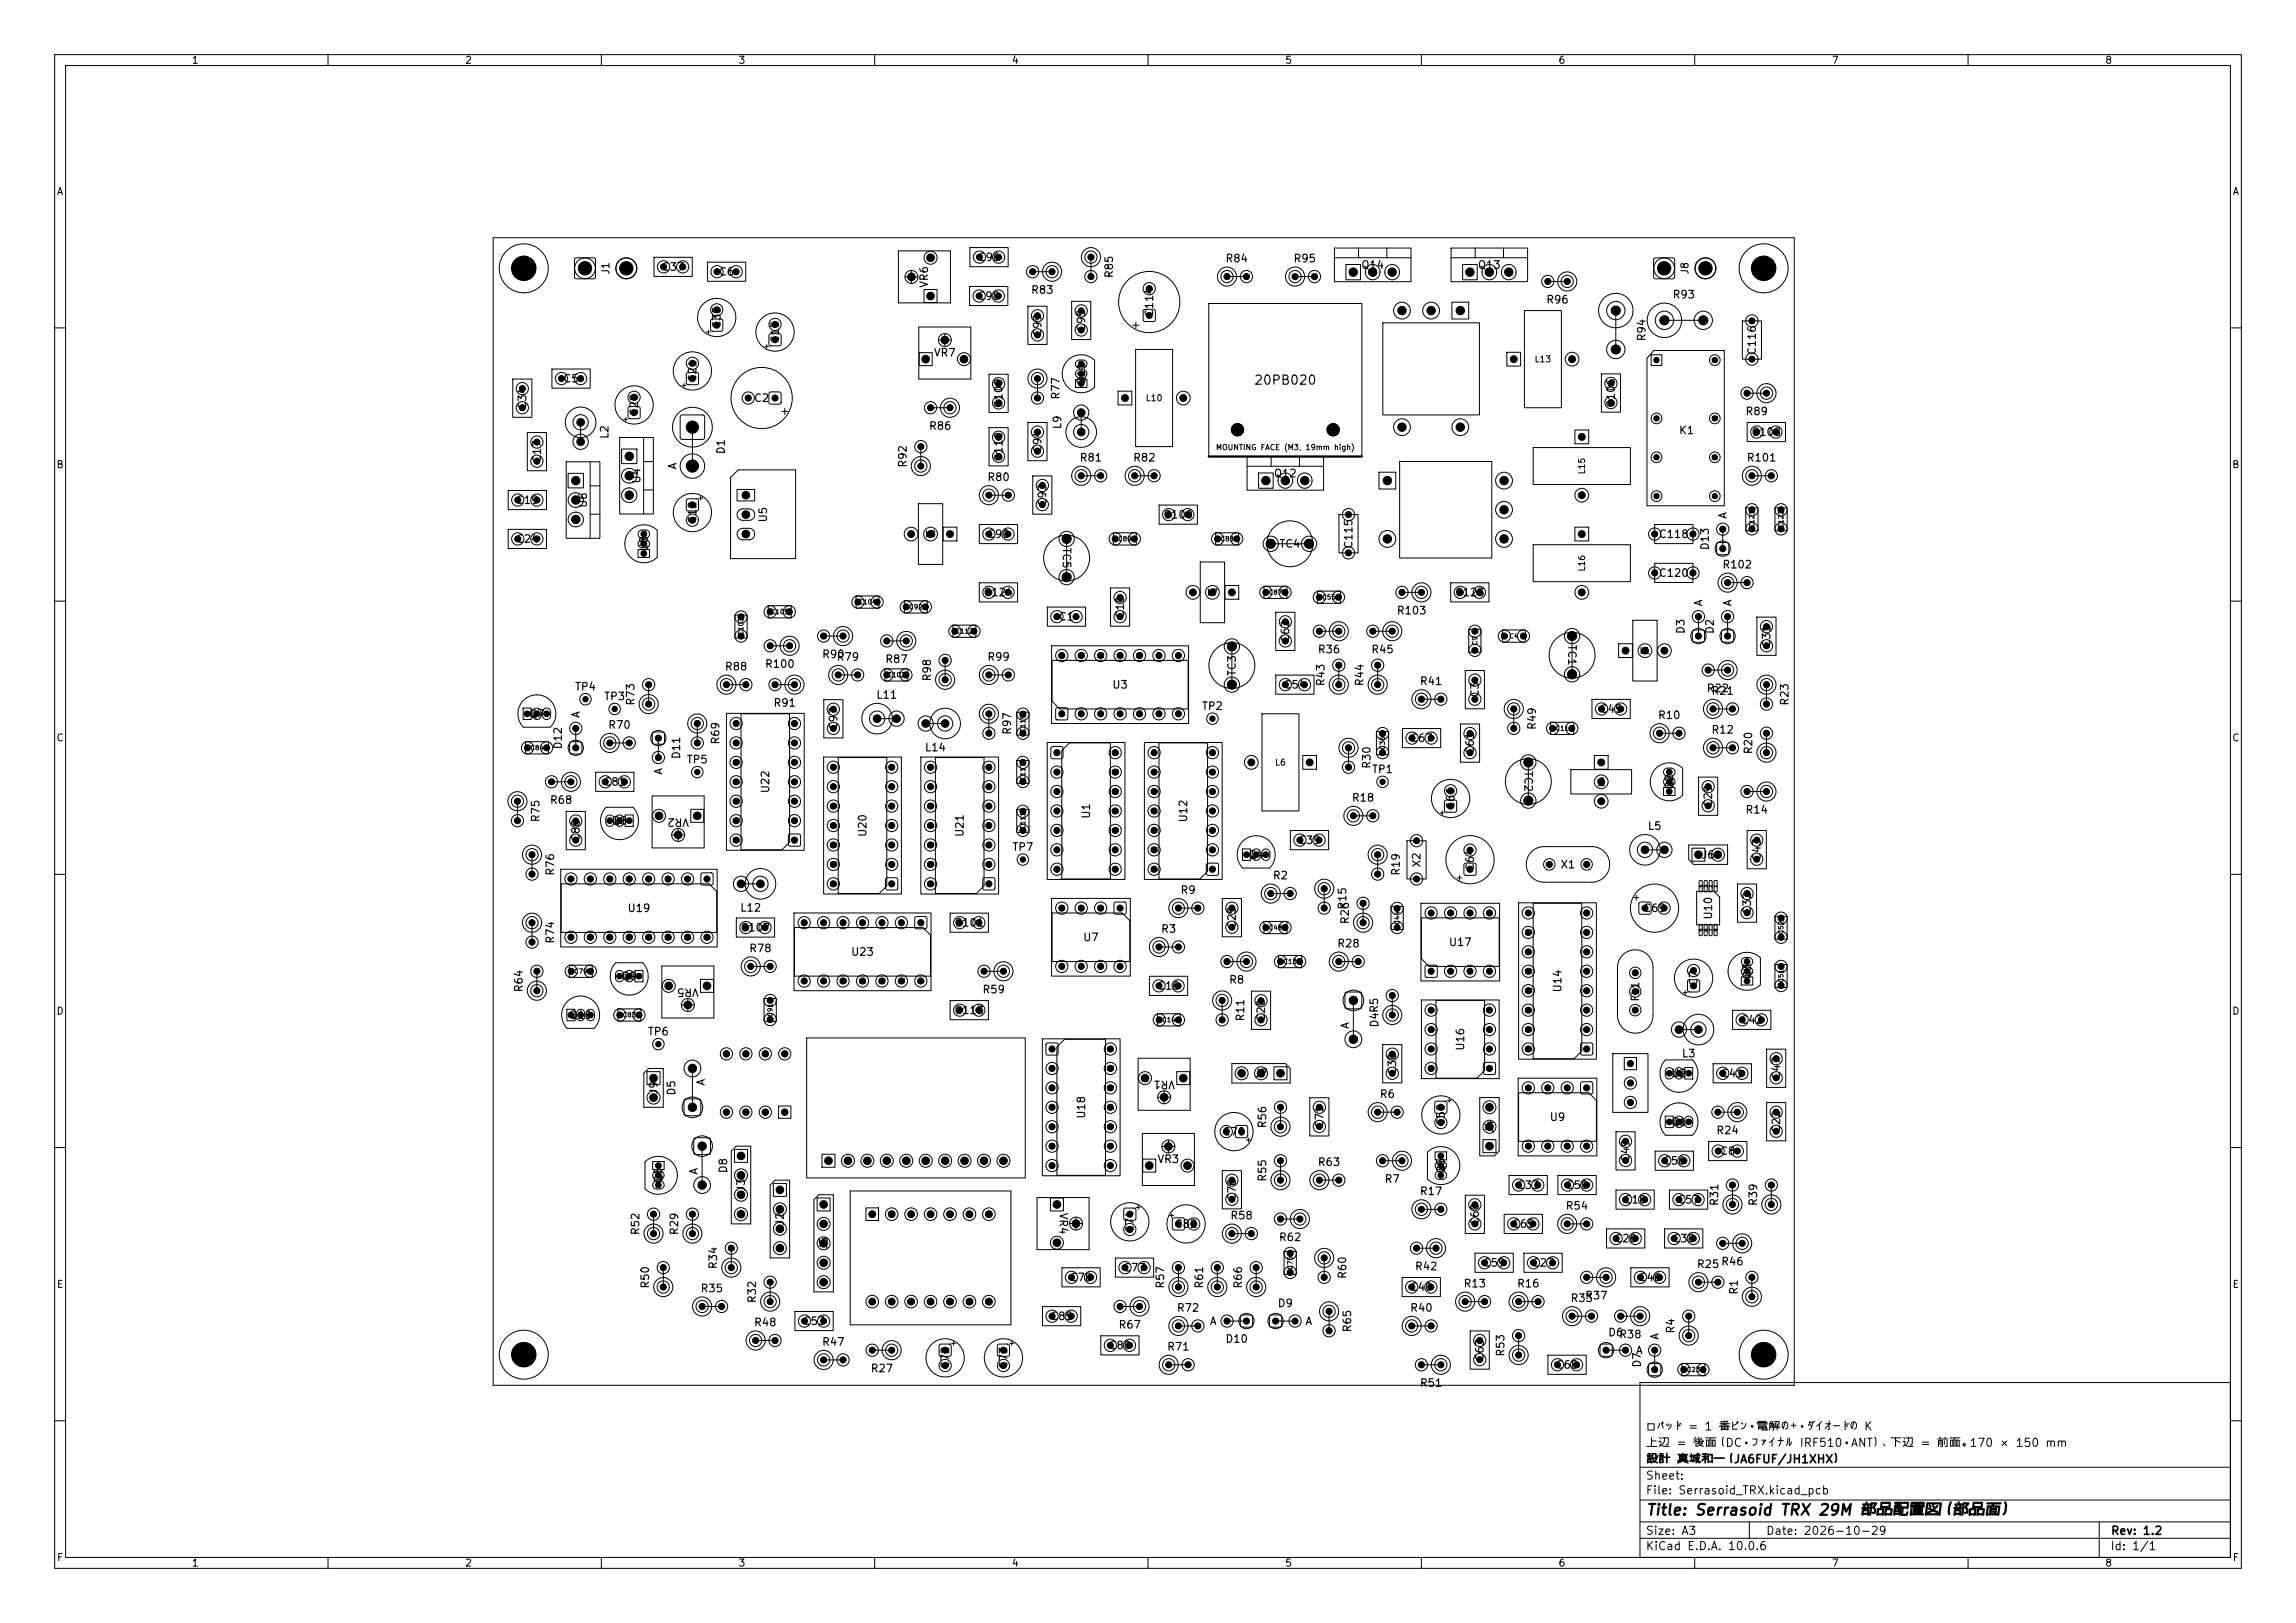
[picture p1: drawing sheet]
<svg xmlns="http://www.w3.org/2000/svg" width="420mm" height="297mm" viewBox="0 0 420 297" stroke-linecap="round" stroke-linejoin="round" font-family="sans-serif">
<defs><g id="words">
<g font-size="3">
<text x="94.1" y="51.4">1</text>
<text x="320.9" y="51.4">1</text>
<text x="94.1" y="250.2">1</text>
<text x="320.9" y="250.2">1</text>
</g>
<text font-size="2" x="301" y="277.8">Title: Serrasoid TRX 29M 部品配置図（部品面）</text>
<text font-size="1.7" x="229.3" y="70.8">20PB020</text>
<g font-size="1.5">
<text x="125.8" y="79.3">1</text>
<text x="125.8" y="86.4">2</text>
<text x="300.9" y="262.1">□パッド = 1 番ピン・電解の＋・ダイオードの K</text>
<text x="300.9" y="265.1">上辺 = 後面（DC・ファイナル IRF510・ANT）、下辺 = 前面。170 × 150 mm</text>
<text x="301" y="268.1">設計 真城和一（JA6FUF/JH1XHX）</text>
<text x="300.9" y="273.8">File: Serrasoid_TRX.kicad_pcb</text>
<text x="300.9" y="271.1">Sheet:</text>
<text x="300.9" y="281.2">Size: A3</text>
<text x="322.9" y="281.2">Date: 2026-10-29</text>
<text x="386" y="281.2">Rev: 1.2</text>
<text x="300.9" y="284">KiCad E.D.A. 10.0.6</text>
<text x="385.9" y="284">Id: 1/1</text>
</g>
<g font-size="1.4">
<text x="121" y="49.9">C37</text>
<text x="131.4" y="50.8">C6</text>
<text x="170.1" y="52.8" transform="rotate(-90 170.1 52.8)">VR6</text>
<text x="178.7" y="48.1">C96</text>
<text x="203.9" y="51" transform="rotate(-90 203.9 51)">R85</text>
<text x="224.1" y="48.4">R84</text>
<text x="236.5" y="48.4">R95</text>
<text x="248.9" y="49.5">Q14</text>
<text x="270.2" y="49.5">Q13</text>
<text x="178.7" y="55.2">C98</text>
<text x="188.5" y="54.1">R83</text>
<text x="211.3" y="58.1" transform="rotate(-90 211.3 58.1)">C114</text>
<text x="282.7" y="55.9">R96</text>
<text x="305.8" y="55">R93</text>
<text x="132.2" y="60.3" transform="rotate(-90 132.2 60.3)">C35</text>
<text x="142.8" y="62.9" transform="rotate(-90 142.8 62.9)">C15</text>
<text x="170.7" y="65.6">VR7</text>
<text x="190.8" y="61.7" transform="rotate(-90 190.8 61.7)">C99</text>
<text x="198.8" y="60.8" transform="rotate(-90 198.8 60.8)">C95</text>
<text x="301.3" y="62.6" transform="rotate(-90 301.3 62.6)">R94</text>
<text x="321.5" y="65.1" transform="rotate(-90 321.5 65.1)">C116</text>
<text x="103" y="70.3">C5</text>
<text x="127.7" y="70.1" transform="rotate(-90 127.7 70.1)">C21</text>
<text x="198.8" y="70.6" transform="rotate(-90 198.8 70.6)">Q11</text>
<text x="96.6" y="75" transform="rotate(-90 96.6 75)">C34</text>
<text x="117" y="76.3" transform="rotate(-90 117 76.3)">C28</text>
<text x="137.8" y="73.9">C2</text>
<text x="183.7" y="74.8" transform="rotate(-90 183.7 74.8)">C109</text>
<text x="194.2" y="73.2" transform="rotate(-90 194.2 73.2)">R77</text>
<text x="295.7" y="74.8" transform="rotate(-90 295.7 74.8)">C106</text>
<text x="319.2" y="76.3">R89</text>
<text x="111.6" y="80.4" transform="rotate(-90 111.6 80.4)">L2</text>
<text x="132.9" y="83.2" transform="rotate(-90 132.9 83.2)">D1</text>
<text x="169.8" y="79">R86</text>
<text x="190.8" y="83" transform="rotate(-90 190.8 83)">C94</text>
<text x="194.5" y="78.7" transform="rotate(-90 194.5 78.7)">L9</text>
<text x="307" y="79.8">K1</text>
<text x="320.3" y="80.1">C108</text>
<text x="99.3" y="84.8" transform="rotate(-90 99.3 84.8)">C17</text>
<text x="117.5" y="88.6" transform="rotate(-90 117.5 88.6)">U4</text>
<text x="124.1" y="86" transform="rotate(-90 124.1 86)">A</text>
<text x="166.2" y="85.7" transform="rotate(-90 166.2 85.7)">R92</text>
<text x="180.5" y="88.4">R80</text>
<text x="183.7" y="84.6" transform="rotate(-90 183.7 84.6)">C110</text>
<text x="197.4" y="84.8">R81</text>
<text x="207.2" y="84.8">R82</text>
<text x="232.9" y="87.7">Q12</text>
<text x="319.4" y="84.8">R101</text>
<text x="94.3" y="92.6">C19</text>
<text x="107.7" y="93" transform="rotate(-90 107.7 93)">U6</text>
<text x="127.7" y="96" transform="rotate(-90 127.7 96)">C12</text>
<text x="140.6" y="95.7" transform="rotate(-90 140.6 95.7)">U5</text>
<text x="191.7" y="92.8" transform="rotate(-90 191.7 92.8)">C93</text>
<text x="212.7" y="95.2">C100</text>
<text x="316.2" y="95.1" transform="rotate(-90 316.2 95.1)">A</text>
<text x="94.3" y="99.7">C24</text>
<text x="118.8" y="101" transform="rotate(-90 118.8 101)">U8</text>
<text x="180.5" y="98.8">C90</text>
<text x="194.1" y="100.1" transform="rotate(90 194.1 100.1)">TC5</text>
<text x="233.9" y="100.6">TC4</text>
<text x="247.7" y="100.5" transform="rotate(-90 247.7 100.5)">C115</text>
<text x="303.3" y="98.8">C118</text>
<text x="312.9" y="100.8" transform="rotate(-90 312.9 100.8)">D13</text>
<text x="303.3" y="105.9">C120</text>
<text x="315" y="104.4">R102</text>
<text x="179.8" y="109.5">C124</text>
<text x="193.6" y="113.9">C1</text>
<text x="205.9" y="113.3" transform="rotate(-90 205.9 113.3)">C10</text>
<text x="255.4" y="112.8">R103</text>
<text x="266" y="109.5">C123</text>
<text x="311.7" y="111.1" transform="rotate(-90 311.7 111.1)">A</text>
<text x="317.1" y="111.1" transform="rotate(-90 317.1 111.1)">A</text>
<text x="236.2" y="117.7" transform="rotate(-90 236.2 117.7)">C62</text>
<text x="240.9" y="119.9">R36</text>
<text x="250.7" y="119.9">R45</text>
<text x="286.5" y="117.9" transform="rotate(90 286.5 117.9)">TC1</text>
<text x="308.5" y="116.1" transform="rotate(-90 308.5 116.1)">D3</text>
<text x="313.8" y="116.1" transform="rotate(-90 313.8 116.1)">D2</text>
<text x="324.2" y="118.6" transform="rotate(-90 324.2 118.6)">C31</text>
<text x="132.5" y="123">R88</text>
<text x="139.8" y="122.6">R100</text>
<text x="150.3" y="120.8">R90</text>
<text x="152.9" y="121.3">R79</text>
<text x="161.8" y="121.7">R87</text>
<text x="170.6" y="124.8" transform="rotate(-90 170.6 124.8)">R98</text>
<text x="180.5" y="121.3">R99</text>
<text x="226.4" y="123.8" transform="rotate(-90 226.4 123.8)">TC3</text>
<text x="242.6" y="125.7" transform="rotate(-90 242.6 125.7)">R43</text>
<text x="249.7" y="125.7" transform="rotate(-90 249.7 125.7)">R44</text>
<text x="259.6" y="125.7">R41</text>
<text x="96.7" y="131.7">Q7</text>
<text x="105.1" y="126.7">TP4</text>
<text x="106.4" y="131.5" transform="rotate(-90 106.4 131.5)">A</text>
<text x="110.4" y="128.5">TP3</text>
<text x="116.4" y="129.2" transform="rotate(-90 116.4 129.2)">R73</text>
<text x="141.4" y="129.7">R91</text>
<text x="160.2" y="128.2">L11</text>
<text x="203.3" y="126.3">U3</text>
<text x="219.7" y="130.3">TP2</text>
<text x="234.7" y="126.3">C54</text>
<text x="270.8" y="127.7" transform="rotate(-90 270.8 127.7)">C3</text>
<text x="292.5" y="130.8">C45</text>
<text x="303.2" y="131.9">R10</text>
<text x="312.1" y="127">R22</text>
<text x="313" y="127.5">R21</text>
<text x="327.5" y="129.2" transform="rotate(-90 327.5 129.2)">R23</text>
<text x="103.1" y="137.2" transform="rotate(-90 103.1 137.2)">D12</text>
<text x="111.1" y="133.7">R70</text>
<text x="131.9" y="136.4" transform="rotate(-90 131.9 136.4)">R69</text>
<text x="153.5" y="133.7" transform="rotate(-90 153.5 133.7)">C97</text>
<text x="169.1" y="137.8">L14</text>
<text x="185.3" y="134.6" transform="rotate(-90 185.3 134.6)">R97</text>
<text x="257.9" y="136.1">C67</text>
<text x="281.3" y="133.7" transform="rotate(-90 281.3 133.7)">R49</text>
<text x="313" y="134.6">R12</text>
<text x="121.5" y="141.9" transform="rotate(-90 121.5 141.9)">A</text>
<text x="124.8" y="139" transform="rotate(-90 124.8 139)">D11</text>
<text x="125.5" y="140">TP5</text>
<text x="250.9" y="141.8">TP1</text>
<text x="251.1" y="140.8" transform="rotate(-90 251.1 140.8)">R30</text>
<text x="270" y="138.2" transform="rotate(-90 270 138.2)">C61</text>
<text x="278.5" y="141" transform="rotate(90 278.5 141)">TC2</text>
<text x="320.9" y="138.1" transform="rotate(-90 320.9 138.1)">R20</text>
<text x="100.5" y="147.4">R68</text>
<text x="110.3" y="144.1">C81</text>
<text x="126.2" y="149.4" transform="rotate(-180 126.2 149.4)">VR2</text>
<text x="141.1" y="145.3" transform="rotate(-90 141.1 145.3)">U22</text>
<text x="199.7" y="149.9" transform="rotate(-90 199.7 149.9)">U1</text>
<text x="247.2" y="147">R18</text>
<text x="266.4" y="148.3" transform="rotate(-90 266.4 148.3)">C66</text>
<text x="306.4" y="144.6" transform="rotate(-90 306.4 144.6)">Q2</text>
<text x="313.5" y="147.9" transform="rotate(-90 313.5 147.9)">C29</text>
<text x="319.2" y="149.2">R14</text>
<text x="99" y="150.6" transform="rotate(-90 99 150.6)">R75</text>
<text x="106.4" y="154.2" transform="rotate(-90 106.4 154.2)">C86</text>
<text x="111.8" y="151.2">Q8</text>
<text x="158.8" y="153.3" transform="rotate(-90 158.8 153.3)">U20</text>
<text x="176.6" y="153.3" transform="rotate(-90 176.6 153.3)">U21</text>
<text x="217.5" y="150.6" transform="rotate(-90 217.5 150.6)">U12</text>
<text x="237.4" y="154.8">C39</text>
<text x="301.3" y="152.2">L5</text>
<text x="101.7" y="160.4" transform="rotate(-90 101.7 160.4)">R76</text>
<text x="185.1" y="156">TP7</text>
<text x="228.2" y="157.5">Q4</text>
<text x="232.7" y="161.3">R2</text>
<text x="256.4" y="160.4" transform="rotate(-90 256.4 160.4)">R19</text>
<text x="260.2" y="158.8" transform="rotate(-90 260.2 158.8)">X2</text>
<text x="270" y="159.5" transform="rotate(-90 270 159.5)">C64</text>
<text x="285.3" y="159.2">X1</text>
<text x="311.1" y="157.5">J6</text>
<text x="322.4" y="157.7" transform="rotate(-90 322.4 157.7)">C43</text>
<text x="114.7" y="167.2">U19</text>
<text x="135.3" y="167.2">L12</text>
<text x="215.8" y="163.9">R9</text>
<text x="246.6" y="166.6" transform="rotate(-90 246.6 166.6)">R15</text>
<text x="300.5" y="167.2">C69</text>
<text x="320.6" y="167.4" transform="rotate(-90 320.6 167.4)">C32</text>
<text x="101.7" y="172.8" transform="rotate(-90 101.7 172.8)">R74</text>
<text x="135.3" y="170.8">C107</text>
<text x="174.5" y="169.9">C101</text>
<text x="198" y="172.6">U7</text>
<text x="212.3" y="171">R3</text>
<text x="226.4" y="170.1" transform="rotate(-90 226.4 170.1)">C25</text>
<text x="244.5" y="173.7">R28</text>
<text x="247.1" y="169.2" transform="rotate(-90 247.1 169.2)">R26</text>
<text x="264.9" y="173.5">U17</text>
<text x="313.5" y="168.4" transform="rotate(-90 313.5 168.4)">U10</text>
<text x="113.6" y="179.7">Q9</text>
<text x="136.9" y="174.6">R78</text>
<text x="155.6" y="175.2">U23</text>
<text x="320.6" y="179.3" transform="rotate(-90 320.6 179.3)">Q3</text>
<text x="96" y="181.7" transform="rotate(-90 96 181.7)">R64</text>
<text x="127.9" y="180.5" transform="rotate(-180 127.9 180.5)">VR5</text>
<text x="174.5" y="185.9">C113</text>
<text x="179.6" y="182.1">R59</text>
<text x="211.6" y="181.5">C16</text>
<text x="224.7" y="180.3">R8</text>
<text x="286" y="181.7" transform="rotate(-90 286 181.7)">U14</text>
<text x="300.2" y="183.4" transform="rotate(-90 300.2 183.4)">FL1</text>
<text x="310.9" y="180.5" transform="rotate(-90 310.9 180.5)">C7</text>
<text x="104" y="186.8">Q10</text>
<text x="118.4" y="189.8">TP6</text>
<text x="227.9" y="187" transform="rotate(-90 227.9 187)">R11</text>
<text x="231.7" y="187.1" transform="rotate(-90 231.7 187.1)">C20</text>
<text x="247.1" y="188.4" transform="rotate(-90 247.1 188.4)">A</text>
<text x="252.5" y="188.1" transform="rotate(-90 252.5 188.1)">D4R5</text>
<text x="318.3" y="187.7">C42</text>
<text x="215.1" y="197.4" transform="rotate(-180 215.1 197.4)">VR1</text>
<text x="229.3" y="197.5">J7</text>
<text x="255.7" y="196.8" transform="rotate(-90 255.7 196.8)">C30</text>
<text x="268.2" y="192.4" transform="rotate(-90 268.2 192.4)">U16</text>
<text x="305.6" y="197.5">U2</text>
<text x="307.5" y="193.8">L3</text>
<text x="314.7" y="197.5">C41</text>
<text x="326" y="197.7" transform="rotate(-90 326 197.7)">C47</text>
<text x="120.6" y="200.4" transform="rotate(-90 120.6 200.4)">J9</text>
<text x="123.9" y="200.6" transform="rotate(-90 123.9 200.6)">D5</text>
<text x="129.3" y="198.8" transform="rotate(-90 129.3 198.8)">A</text>
<text x="252.3" y="201.3">R6</text>
<text x="198.8" y="204.8" transform="rotate(-90 198.8 204.8)">U18</text>
<text x="223.5" y="208.1">C70</text>
<text x="232" y="206.6" transform="rotate(-90 232 206.6)">R56</text>
<text x="242.4" y="206.6" transform="rotate(-90 242.4 206.6)">C71</text>
<text x="264.6" y="206.2" transform="rotate(-90 264.6 206.2)">C58</text>
<text x="273.5" y="207.5" transform="rotate(-90 273.5 207.5)">J4</text>
<text x="283.4" y="205.5">U9</text>
<text x="305.6" y="206.4">Q1</text>
<text x="313.8" y="207.9">R24</text>
<text x="326" y="207.4" transform="rotate(-90 326 207.4)">C22</text>
<text x="128" y="215.1" transform="rotate(-90 128 215.1)">A</text>
<text x="133.3" y="214.8" transform="rotate(-90 133.3 214.8)">D8</text>
<text x="211.6" y="213.2">VR3</text>
<text x="240.9" y="213.7">R63</text>
<text x="264.6" y="214.8" transform="rotate(-90 264.6 214.8)">Q5</text>
<text x="298.4" y="212.8" transform="rotate(-90 298.4 212.8)">C49</text>
<text x="304.1" y="213.5">C56</text>
<text x="314.5" y="211.7">C8</text>
<text x="121.5" y="216.6" transform="rotate(-90 121.5 216.6)">Q6</text>
<text x="136.6" y="218.2" transform="rotate(-90 136.6 218.2)">J3</text>
<text x="193.5" y="221.8" transform="rotate(90 193.5 221.8)">VR4</text>
<text x="226.4" y="219.9" transform="rotate(-90 226.4 219.9)">C76</text>
<text x="232" y="216.4" transform="rotate(-90 232 216.4)">R55</text>
<text x="253.2" y="216.8">R7</text>
<text x="259.6" y="219">R17</text>
<text x="277.4" y="217.9">C33</text>
<text x="286.3" y="221.7">R54</text>
<text x="286.3" y="217.9">C50</text>
<text x="296.9" y="220.6">C18</text>
<text x="306.7" y="220.6">C57</text>
<text x="314.6" y="220.8" transform="rotate(-90 314.6 220.8)">R31</text>
<text x="321.8" y="220.8" transform="rotate(-90 321.8 220.8)">R39</text>
<text x="117.3" y="226.1" transform="rotate(-90 117.3 226.1)">R52</text>
<text x="124.4" y="226.1" transform="rotate(-90 124.4 226.1)">R29</text>
<text x="143.7" y="224.4" transform="rotate(-90 143.7 224.4)">J2</text>
<text x="207.7" y="225.8" transform="rotate(-90 207.7 225.8)">C74</text>
<text x="214.8" y="225">C82</text>
<text x="224.9" y="223.5">R58</text>
<text x="233.8" y="227.5">R62</text>
<text x="270.8" y="224.4" transform="rotate(-90 270.8 224.4)">C60</text>
<text x="276.5" y="225">C65</text>
<text x="295.2" y="227.7">C26</text>
<text x="305.8" y="227.7">C38</text>
<text x="131.5" y="232.4" transform="rotate(-90 131.5 232.4)">R34</text>
<text x="151.7" y="228.9" transform="rotate(-90 151.7 228.9)">J5</text>
<text x="205.4" y="233">C77</text>
<text x="258.7" y="232.8">R42</text>
<text x="271.1" y="232.1">C59</text>
<text x="280.1" y="232.1">C27</text>
<text x="310.3" y="232.4">R25</text>
<text x="314.7" y="231.9">R46</text>
<text x="119.1" y="235.9" transform="rotate(-90 119.1 235.9)">R50</text>
<text x="128" y="236.8">R35</text>
<text x="138.6" y="238.6" transform="rotate(-90 138.6 238.6)">R32</text>
<text x="195.6" y="234.8">C78</text>
<text x="213.3" y="235.9" transform="rotate(-90 213.3 235.9)">R57</text>
<text x="220.4" y="235.9" transform="rotate(-90 220.4 235.9)">R61</text>
<text x="227.5" y="235.9" transform="rotate(-90 227.5 235.9)">R66</text>
<text x="233.6" y="239.6">D9</text>
<text x="246.6" y="234.1" transform="rotate(-90 246.6 234.1)">R60</text>
<text x="257.8" y="236.6">C40</text>
<text x="267.6" y="235.9">R13</text>
<text x="277.4" y="235.9">R16</text>
<text x="287.2" y="238.6">R33</text>
<text x="289.8" y="238.1">R37</text>
<text x="299.6" y="234.8">C46</text>
<text x="318.2" y="237" transform="rotate(-90 318.2 237)">R1</text>
<text x="137.8" y="243">R48</text>
<text x="146.7" y="242.8">C53</text>
<text x="192" y="241.9">C85</text>
<text x="204.5" y="243.5">R67</text>
<text x="215.2" y="240.4">R72</text>
<text x="221.2" y="242.8">A</text>
<text x="238.7" y="242.8">A</text>
<text x="247.5" y="243.9" transform="rotate(-90 247.5 243.9)">R65</text>
<text x="257.8" y="240.4">R40</text>
<text x="294.1" y="244.9">D6</text>
<text x="296.1" y="245.2">R38</text>
<text x="303.7" y="245.3" transform="rotate(-90 303.7 245.3)">A</text>
<text x="306.6" y="244.1" transform="rotate(-90 306.6 244.1)">R4</text>
<text x="150.3" y="246.6">R47</text>
<text x="159.2" y="251.5">R27</text>
<text x="173.9" y="250.7" transform="rotate(-90 173.9 250.7)">C72</text>
<text x="184.6" y="250.7" transform="rotate(-90 184.6 250.7)">C73</text>
<text x="202.7" y="247.3">C80</text>
<text x="213.4" y="247.5">R71</text>
<text x="224.1" y="246.1">D10</text>
<text x="271.7" y="249.2" transform="rotate(-90 271.7 249.2)">C63</text>
<text x="275.5" y="248.4" transform="rotate(-90 275.5 248.4)">R53</text>
<text x="284.5" y="250.8">C68</text>
<text x="299.1" y="248.1">A</text>
<text x="300.5" y="250.4" transform="rotate(-90 300.5 250.4)">D7</text>
<text x="259.6" y="254.1">R51</text>
</g>
<g font-size="1.3">
<text x="35" y="12">1</text>
<text x="85" y="12">2</text>
<text x="135" y="12">3</text>
<text x="185" y="12">4</text>
<text x="235" y="12">5</text>
<text x="285" y="12">6</text>
<text x="335" y="12">7</text>
<text x="385" y="12">8</text>
<text x="10.3" y="36">A</text>
<text x="408.3" y="36">A</text>
<text x="111.8" y="50.4" transform="rotate(-90 111.8 50.4)">J1</text>
<text x="309.2" y="50.4" transform="rotate(-90 309.2 50.4)">J8</text>
<text x="311.2" y="50.1">2</text>
<text x="10.2" y="86">B</text>
<text x="408.2" y="86">B</text>
<text x="10.2" y="136">C</text>
<text x="408.2" y="136">C</text>
<text x="10.2" y="186">D</text>
<text x="408.2" y="186">D</text>
<text x="10.3" y="236">E</text>
<text x="408.3" y="236">E</text>
<text x="10.3" y="286">F</text>
<text x="35" y="287">1</text>
<text x="85" y="287">2</text>
<text x="135" y="287">3</text>
<text x="185" y="287">4</text>
<text x="235" y="287">5</text>
<text x="285" y="287">6</text>
<text x="335" y="287">7</text>
<text x="385" y="287">8</text>
<text x="408.3" y="286">F</text>
</g>
<g font-size="1.1">
<text x="294.9" y="57.7">1</text>
<text x="303.8" y="59.5">1</text>
<text x="310.9" y="59.5">2</text>
<text x="294.9" y="64.8">2</text>
<text x="280.6" y="66.6">L13</text>
<text x="209.5" y="73.7">L10</text>
<text x="290.2" y="86.9" transform="rotate(-90 290.2 86.9)">L15</text>
<text x="135.8" y="91.4">1</text>
<text x="135.8" y="95">2</text>
<text x="135.8" y="98.5">3</text>
<text x="169.1" y="98.6">L8</text>
<text x="290.2" y="104.7" transform="rotate(-90 290.2 104.7)">L16</text>
<text x="220.7" y="109.2">L7</text>
<text x="299.8" y="119.9">L1</text>
<text x="233.1" y="140.4">L6</text>
<text x="293.7" y="144.2" transform="rotate(-90 293.7 144.2)">L4</text>
</g>
<g font-size="1">
<text x="255.9" y="57.6">3</text>
<text x="261.2" y="57.6">2</text>
<text x="266.5" y="57.6">1</text>
<text x="222.3" y="82.6">MOUNTING FACE (M3, 19mm high)</text>
<text x="255.9" y="79">5</text>
<text x="266.5" y="79">4</text>
<text x="253.2" y="88.7">1</text>
<text x="274.5" y="88.7">3</text>
<text x="274.5" y="94.1">4</text>
<text x="253.2" y="99.4">2</text>
<text x="274.5" y="99.4">5</text>
<text x="247" y="183.9">1</text>
<text x="247" y="191">2</text>
<text x="126.1" y="196.3">2</text>
<text x="126.1" y="203.4">1</text>
<text x="127.8" y="210.5">1</text>
<text x="127.8" y="217.6">2</text>
</g>
<g font-size=".9">
<text x="247" y="50.5">1</text>
<text x="250.6" y="50.5">2</text>
<text x="254.1" y="50.5">3</text>
<text x="268.4" y="50.5">1</text>
<text x="271.9" y="50.5">2</text>
<text x="275.5" y="50.5">3</text>
<text x="105.7" y="78">1</text>
<text x="197.2" y="76.2">2</text>
<text x="105.7" y="81.5">2</text>
<text x="197.2" y="79.8">1</text>
<text x="104.8" y="88.7">1</text>
<text x="114.6" y="84.2">1</text>
<text x="114.6" y="87.8">2</text>
<text x="231" y="88.6">1</text>
<text x="234.6" y="88.6">2</text>
<text x="238.2" y="88.6">3</text>
<text x="104.8" y="92.2">2</text>
<text x="104.8" y="95.8">3</text>
<text x="114.6" y="91.3">3</text>
<text x="194.6" y="99.3">1</text>
<text x="231.9" y="100.2">1</text>
<text x="238.9" y="100.2">2</text>
<text x="194.6" y="106.3">2</text>
<text x="224.8" y="119">2</text>
<text x="287" y="117.1">1</text>
<text x="224.8" y="126">1</text>
<text x="287" y="124.1">2</text>
<text x="159.9" y="132.2">1</text>
<text x="163.5" y="132.2">2</text>
<text x="168.8" y="133.1">2</text>
<text x="172.3" y="133.1">1</text>
<text x="279" y="140.2">1</text>
<text x="279" y="147.2">2</text>
<text x="300.4" y="156.2">1</text>
<text x="303.9" y="156.2">2</text>
<text x="135" y="162.4">2</text>
<text x="138.6" y="162.4">1</text>
<text x="306.6" y="189.1">2</text>
<text x="310.1" y="189.1">1</text>
</g>
<g font-size=".8">
<text x="169.8" y="47.8">3</text>
<text x="166.3" y="51.3">2</text>
<text x="169.8" y="54.8">1</text>
<text x="172.4" y="62.8">2</text>
<text x="168.9" y="66.3">1</text>
<text x="175.9" y="66.3">3</text>
<text x="276.4" y="66.4">1</text>
<text x="287.1" y="66.4">2</text>
<text x="205.3" y="73.5">1</text>
<text x="216" y="73.5">2</text>
<text x="288.9" y="80.6">1</text>
<text x="288.9" y="91.3">2</text>
<text x="166.2" y="98.4">3</text>
<text x="169.7" y="98.4">2</text>
<text x="173.3" y="98.4">1</text>
<text x="288.9" y="98.4">1</text>
<text x="321.1" y="96.7" transform="rotate(-90 321.1 96.7)">C121</text>
<text x="326.4" y="96.7" transform="rotate(-90 326.4 96.7)">C122</text>
<text x="217.7" y="109">3</text>
<text x="221.3" y="109">2</text>
<text x="224.9" y="109">1</text>
<text x="288.9" y="109">2</text>
<text x="136.2" y="116.4" transform="rotate(-90 136.2 116.4)">C103</text>
<text x="270.4" y="118.2" transform="rotate(-90 270.4 118.2)">C9</text>
<text x="296.9" y="119.7">1</text>
<text x="300.4" y="119.7">2</text>
<text x="304" y="119.7">3</text>
<text x="187.7" y="134.1" transform="rotate(-90 187.7 134.1)">C119</text>
<text x="253.5" y="137.3" transform="rotate(-90 253.5 137.3)">C36</text>
<text x="187.7" y="143" transform="rotate(-90 187.7 143)">C117</text>
<text x="228.4" y="140.2">2</text>
<text x="239.1" y="140.2">1</text>
<text x="292.4" y="140.2">1</text>
<text x="292.4" y="143.7">2</text>
<text x="120.1" y="149.9">3</text>
<text x="127.1" y="149.9">1</text>
<text x="292.4" y="147.3">3</text>
<text x="123.6" y="153.4">2</text>
<text x="187.7" y="151.9" transform="rotate(-90 187.7 151.9)">C111</text>
<text x="310.2" y="157">1</text>
<text x="313.8" y="157">2</text>
<text x="256.2" y="169.3" transform="rotate(-90 256.2 169.3)">C44</text>
<text x="326.4" y="171.1" transform="rotate(-90 326.4 171.1)">C52</text>
<text x="326.4" y="179.9" transform="rotate(-90 326.4 179.9)">C51</text>
<text x="121.9" y="181">3</text>
<text x="125.4" y="184.5">2</text>
<text x="128.9" y="181">1</text>
<text x="141.5" y="186.1" transform="rotate(-90 141.5 186.1)">C91</text>
<text x="119.1" y="197.9">1</text>
<text x="209" y="197.9">3</text>
<text x="216" y="197.9">1</text>
<text x="226.7" y="197">3</text>
<text x="230.2" y="197">2</text>
<text x="233.8" y="197">1</text>
<text x="119.1" y="201.5">2</text>
<text x="212.5" y="201.4">2</text>
<text x="272" y="203.2">3</text>
<text x="272" y="206.8">2</text>
<text x="135.1" y="212.1">1</text>
<text x="135.1" y="215.7">2</text>
<text x="151.1" y="213">1</text>
<text x="154.6" y="213">2</text>
<text x="158.2" y="213">3</text>
<text x="161.8" y="213">4</text>
<text x="165.3" y="213">5</text>
<text x="168.9" y="213">6</text>
<text x="172.4" y="213">7</text>
<text x="176" y="213">8</text>
<text x="179.5" y="213">9</text>
<text x="182.7" y="213">10</text>
<text x="209.8" y="213.9">1</text>
<text x="213.3" y="210.4">2</text>
<text x="216.8" y="213.9">3</text>
<text x="272" y="210.3">1</text>
<text x="135.1" y="219.2">3</text>
<text x="142.2" y="218.3">1</text>
<text x="142.2" y="221.9">2</text>
<text x="150.2" y="221">1</text>
<text x="192.9" y="221">1</text>
<text x="135.1" y="222.8">4</text>
<text x="142.2" y="225.5">3</text>
<text x="150.2" y="224.6">2</text>
<text x="159.1" y="222.8">1</text>
<text x="162.7" y="222.8">2</text>
<text x="166.2" y="222.8">3</text>
<text x="169.8" y="222.8">4</text>
<text x="173.3" y="222.8">5</text>
<text x="176.9" y="222.8">6</text>
<text x="180.4" y="222.8">7</text>
<text x="196.4" y="224.5">2</text>
<text x="142.2" y="229">4</text>
<text x="150.2" y="228.1">3</text>
<text x="150.2" y="231.7">4</text>
<text x="192.9" y="228">3</text>
<text x="236.6" y="232.4" transform="rotate(-90 236.6 232.4)">C75</text>
<text x="150.2" y="235.2">5</text>
<text x="159.1" y="238.8">8</text>
<text x="162.7" y="238.8">9</text>
<text x="165.9" y="238.8">10</text>
<text x="169.4" y="238.8">11</text>
<text x="173" y="238.8">12</text>
<text x="176.5" y="238.8">13</text>
<text x="180.1" y="238.8">14</text>
</g>
<g font-size=".7">
<text x="178.7" y="47.6">2</text>
<text x="182.2" y="47.6">1</text>
<text x="199.1" y="47.6">1</text>
<text x="120.9" y="49.4">2</text>
<text x="124.4" y="49.4">1</text>
<text x="130.7" y="50.3">2</text>
<text x="134.2" y="50.3">1</text>
<text x="188.5" y="50.3">2</text>
<text x="192" y="50.3">1</text>
<text x="199.1" y="51.2">2</text>
<text x="209.8" y="53.4">2</text>
<text x="224" y="51.2">1</text>
<text x="227.6" y="51.2">2</text>
<text x="236.5" y="51.2">1</text>
<text x="240" y="51.2">2</text>
<text x="282.7" y="52.1">2</text>
<text x="286.2" y="52.1">1</text>
<text x="130.7" y="57.3">2</text>
<text x="141.3" y="59.9">2</text>
<text x="178.7" y="54.7">1</text>
<text x="182.2" y="54.7">2</text>
<text x="189.3" y="58.3">2</text>
<text x="197.3" y="57.5">2</text>
<text x="209.8" y="58.3">1</text>
<text x="320" y="59.3">2</text>
<text x="130.7" y="60.1">1</text>
<text x="141.3" y="62.7">1</text>
<text x="189.3" y="61.8">1</text>
<text x="197.3" y="61">1</text>
<text x="95.1" y="71.7">2</text>
<text x="102.3" y="69.9">2</text>
<text x="105.8" y="69.9">1</text>
<text x="126.2" y="69.9">1</text>
<text x="126.2" y="67.1">2</text>
<text x="182.2" y="70.8">2</text>
<text x="189.3" y="69.9">1</text>
<text x="197.4" y="70.7">1</text>
<text x="197.4" y="68.9">2</text>
<text x="197.4" y="67.1">3</text>
<text x="294.2" y="70.7">1</text>
<text x="302.6" y="66.4">1</text>
<text x="313" y="66.4">16</text>
<text x="320" y="66.3">1</text>
<text x="95.1" y="75.2">1</text>
<text x="115.6" y="76.1">1</text>
<text x="115.6" y="73.3">2</text>
<text x="136.4" y="73.4">2</text>
<text x="141.3" y="73.4">1</text>
<text x="169.8" y="75.2">2</text>
<text x="173.3" y="75.2">1</text>
<text x="182.2" y="74.3">1</text>
<text x="189.3" y="73.4">2</text>
<text x="294.2" y="74.2">2</text>
<text x="302.6" y="77.1">4</text>
<text x="313" y="77.1">13</text>
<text x="319.1" y="72.5">2</text>
<text x="322.7" y="72.5">1</text>
<text x="97.8" y="81.5">2</text>
<text x="168" y="82.3">2</text>
<text x="182.2" y="80.6">2</text>
<text x="189.3" y="79.6">1</text>
<text x="189.3" y="83.1">2</text>
<text x="320.9" y="79.6">1</text>
<text x="324.4" y="79.6">2</text>
<text x="97.8" y="85">1</text>
<text x="168" y="85.9">1</text>
<text x="182.2" y="84.1">1</text>
<text x="190.2" y="89.4">1</text>
<text x="197.3" y="87.6">1</text>
<text x="200.9" y="87.6">2</text>
<text x="207.1" y="87.6">1</text>
<text x="210.7" y="87.6">2</text>
<text x="302.6" y="84.2">6</text>
<text x="313" y="84.2">11</text>
<text x="320" y="87.6">1</text>
<text x="323.6" y="87.6">2</text>
<text x="94.3" y="92.1">2</text>
<text x="97.8" y="92.1">1</text>
<text x="126.2" y="93">1</text>
<text x="126.2" y="95.8">2</text>
<text x="180.5" y="91.2">1</text>
<text x="184" y="91.2">2</text>
<text x="190.2" y="92.9">2</text>
<text x="213.3" y="94.7">1</text>
<text x="216.8" y="94.7">2</text>
<text x="246.2" y="94.7">1</text>
<text x="302.6" y="91.3">8</text>
<text x="313.3" y="91.3">9</text>
<text x="320" y="93.9">1</text>
<text x="325.4" y="93.9">1</text>
<text x="94.3" y="99.2">2</text>
<text x="97.8" y="99.2">1</text>
<text x="117.4" y="101.8">1</text>
<text x="117.4" y="100">2</text>
<text x="117.4" y="98.3">3</text>
<text x="180.5" y="98.3">1</text>
<text x="184" y="98.3">2</text>
<text x="203.6" y="99.2">1C892</text>
<text x="222.3" y="99.2">2C881</text>
<text x="246.2" y="101.7">2</text>
<text x="302.2" y="98.3">1</text>
<text x="309.2" y="98.3">2</text>
<text x="314.7" y="101">1</text>
<text x="314.7" y="97.4">2</text>
<text x="320" y="97.4">2</text>
<text x="325.4" y="97.4">2</text>
<text x="302.2" y="105.4">1</text>
<text x="309.2" y="105.4">2</text>
<text x="315.6" y="107.2">1</text>
<text x="319.1" y="107.2">2</text>
<text x="135.1" y="113.5">2</text>
<text x="140.5" y="112.5">1C105</text>
<text x="144" y="112.5">2</text>
<text x="156.5" y="110.7">2C104</text>
<text x="160" y="110.7">1</text>
<text x="165.3" y="111.6">1C922</text>
<text x="180.5" y="109">1</text>
<text x="184" y="109">2</text>
<text x="192.9" y="113.4">1</text>
<text x="196.4" y="113.4">2</text>
<text x="204.5" y="113.4">1</text>
<text x="204.5" y="109.9">2</text>
<text x="231.1" y="109">1C872</text>
<text x="240.9" y="109.9">1C552</text>
<text x="256" y="109">2</text>
<text x="259.6" y="109">1</text>
<text x="266.7" y="109">1</text>
<text x="270.2" y="109">2</text>
<text x="310.3" y="113.4">2</text>
<text x="315.6" y="113.4">2</text>
<text x="135.1" y="117">1</text>
<text x="140.5" y="118.7">2</text>
<text x="144" y="118.7">1</text>
<text x="150.2" y="117">2</text>
<text x="153.8" y="117">1</text>
<text x="161.8" y="117.9">2</text>
<text x="165.3" y="117.9">1</text>
<text x="174.2" y="116.1">1C112</text>
<text x="177.7" y="116.1">2</text>
<text x="234.7" y="117.9">1</text>
<text x="234.7" y="114.4">2</text>
<text x="240.9" y="116.1">2</text>
<text x="244.5" y="116.1">1</text>
<text x="250.7" y="116.1">2</text>
<text x="254.2" y="116.1">1</text>
<text x="269.4" y="116.1">1</text>
<text x="269.4" y="119.6">2</text>
<text x="274.7" y="117">2 C4</text>
<text x="278.2" y="117">1</text>
<text x="310.3" y="117">1</text>
<text x="315.6" y="117">1</text>
<text x="322.7" y="118.7">1</text>
<text x="322.7" y="115.2">2</text>
<text x="118.2" y="125.9">2</text>
<text x="132.5" y="125.9">1</text>
<text x="136" y="125.9">2</text>
<text x="141.3" y="125.9">2</text>
<text x="144.9" y="125.9">1</text>
<text x="152.9" y="124.1">1</text>
<text x="156.5" y="124.1">2</text>
<text x="161.8" y="124.1">1C102</text>
<text x="165.3" y="124.1">2</text>
<text x="172.5" y="125">1</text>
<text x="172.5" y="121.4">2</text>
<text x="180.5" y="124.1">1</text>
<text x="184" y="124.1">2</text>
<text x="193.4" y="120.5">14</text>
<text x="197" y="120.5">13</text>
<text x="200.5" y="120.5">12</text>
<text x="204.1" y="120.5">11</text>
<text x="207.7" y="120.5">10</text>
<text x="211.6" y="120.5">9</text>
<text x="215.1" y="120.5">8</text>
<text x="234.7" y="125.9">1</text>
<text x="238.2" y="125.9">2</text>
<text x="244.5" y="125.9">1</text>
<text x="244.5" y="122.3">2</text>
<text x="251.6" y="125.9">1</text>
<text x="251.6" y="122.3">2</text>
<text x="269.4" y="125">2</text>
<text x="312" y="123.2">2</text>
<text x="315.6" y="123.2">1</text>
<text x="322.7" y="125.9">1</text>
<text x="97" y="131" transform="rotate(-90 97 131)">1</text>
<text x="98.7" y="131" transform="rotate(-90 98.7 131)">2</text>
<text x="100.5" y="131" transform="rotate(-90 100.5 131)">3</text>
<text x="106.7" y="128.5">1</text>
<text x="112" y="130.3">1</text>
<text x="118.2" y="129.4">1</text>
<text x="152" y="130.4">2</text>
<text x="180.5" y="131.2">1</text>
<text x="186.7" y="131.2">2</text>
<text x="193.8" y="131.2">1</text>
<text x="197.3" y="131.2">2</text>
<text x="200.9" y="131.2">3</text>
<text x="204.5" y="131.2">4</text>
<text x="208" y="131.2">5</text>
<text x="211.6" y="131.2">6</text>
<text x="215.1" y="131.2">7</text>
<text x="259.6" y="128.5">1</text>
<text x="263.1" y="128.5">2</text>
<text x="269.4" y="128.5">1</text>
<text x="276.5" y="130.3">1</text>
<text x="292.5" y="130.3">2</text>
<text x="296" y="130.3">1</text>
<text x="312.9" y="130.3">1</text>
<text x="316.5" y="130.3">2</text>
<text x="322.7" y="129.4">2</text>
<text x="96.1" y="137.4">2C841</text>
<text x="104.9" y="137.4">1</text>
<text x="104.9" y="133.9">2</text>
<text x="111.1" y="136.5">1</text>
<text x="114.7" y="136.5">2</text>
<text x="120" y="135.6">1</text>
<text x="127.1" y="133">1</text>
<text x="127.1" y="136.5">2</text>
<text x="134.2" y="133">8</text>
<text x="134.2" y="136.5">9</text>
<text x="144.9" y="136.5">6</text>
<text x="144.9" y="133">7</text>
<text x="152" y="133.9">1</text>
<text x="180.5" y="134.7">2</text>
<text x="186.7" y="134.7">1</text>
<text x="221.4" y="132">1</text>
<text x="246.2" y="137.4">1</text>
<text x="252.5" y="134.8">2</text>
<text x="257.9" y="135.6">2</text>
<text x="261.4" y="135.6">1</text>
<text x="268.5" y="134.8">2</text>
<text x="276.5" y="133.9">2</text>
<text x="283.6" y="133.9">1C112</text>
<text x="303.1" y="134.7">1</text>
<text x="306.7" y="134.7">2</text>
<text x="312.9" y="137.4">1</text>
<text x="316.5" y="137.4">2</text>
<text x="322.7" y="134.7">2</text>
<text x="100.4" y="143.6">2</text>
<text x="104" y="143.6">1</text>
<text x="110.3" y="143.6">2</text>
<text x="113.8" y="143.6">1</text>
<text x="120" y="139.2">2</text>
<text x="127.1" y="141.8">1</text>
<text x="133.9" y="140.1">10</text>
<text x="133.9" y="143.6">11</text>
<text x="144.9" y="143.6">4</text>
<text x="144.9" y="140.1">5</text>
<text x="152" y="141">8</text>
<text x="162.7" y="141">7</text>
<text x="169.8" y="141">8</text>
<text x="180.5" y="141">7</text>
<text x="186.7" y="140.1">1</text>
<text x="186.7" y="143.6">2</text>
<text x="192.9" y="138.3">1</text>
<text x="192.9" y="141.9">2</text>
<text x="203.2" y="141.9">13</text>
<text x="203.2" y="138.3">14</text>
<text x="210.7" y="138.3">8</text>
<text x="210.7" y="141.9">9</text>
<text x="221.4" y="141.9">6</text>
<text x="221.4" y="138.3">7</text>
<text x="246.2" y="141">2</text>
<text x="252.5" y="138.3">1</text>
<text x="252.5" y="143.6">1</text>
<text x="268.5" y="138.3">1</text>
<text x="304.9" y="143.6">2</text>
<text x="304.9" y="141.8">3</text>
<text x="322.7" y="138.3">1</text>
<text x="94.2" y="147.2">1</text>
<text x="133.9" y="147.2">12</text>
<text x="144.9" y="147.2">3</text>
<text x="151.7" y="148.1">10</text>
<text x="152" y="144.5">9</text>
<text x="162.7" y="148.1">5</text>
<text x="162.7" y="144.5">6</text>
<text x="169.4" y="148.1">10</text>
<text x="169.8" y="144.5">9</text>
<text x="180.5" y="148.1">5</text>
<text x="180.5" y="144.5">6</text>
<text x="186.7" y="149">2</text>
<text x="192.9" y="145.4">3</text>
<text x="192.9" y="149">4</text>
<text x="203.2" y="149">11</text>
<text x="203.2" y="145.4">12</text>
<text x="210.3" y="145.4">10</text>
<text x="210.3" y="149">11</text>
<text x="221.4" y="149">4</text>
<text x="221.4" y="145.4">5</text>
<text x="247.1" y="149.9">1</text>
<text x="250.7" y="149.9">2</text>
<text x="264.9" y="148.1">1</text>
<text x="264.9" y="145.3">2</text>
<text x="304.9" y="145.4">1</text>
<text x="312" y="144.5">1</text>
<text x="312" y="148">2</text>
<text x="319.1" y="145.4">2</text>
<text x="322.7" y="145.4">1</text>
<text x="94.2" y="150.7">2</text>
<text x="104.9" y="154.3">1</text>
<text x="104.9" y="150.8">2</text>
<text x="112.1" y="150.6" transform="rotate(-90 112.1 150.6)">3</text>
<text x="113.9" y="150.6" transform="rotate(-90 113.9 150.6)">2</text>
<text x="115.6" y="150.6" transform="rotate(-90 115.6 150.6)">1</text>
<text x="133.9" y="150.7">13</text>
<text x="133.9" y="154.3">14</text>
<text x="144.9" y="154.3">1</text>
<text x="144.9" y="150.7">2</text>
<text x="151.7" y="151.6">11</text>
<text x="151.7" y="155.2">12</text>
<text x="162.7" y="155.2">3</text>
<text x="162.7" y="151.6">4</text>
<text x="169.4" y="151.6">11</text>
<text x="169.4" y="155.2">12</text>
<text x="180.5" y="155.2">3</text>
<text x="180.5" y="151.6">4</text>
<text x="186.7" y="152.5">1</text>
<text x="192.9" y="152.5">5</text>
<text x="203.2" y="152.5">10</text>
<text x="210.3" y="152.5">12</text>
<text x="221.4" y="152.5">3</text>
<text x="237.4" y="154.3">1</text>
<text x="240.9" y="154.3">2</text>
<text x="258.7" y="154.4">2</text>
<text x="320.9" y="154.3">1</text>
<text x="96.9" y="157">1</text>
<text x="96.9" y="160.5">2</text>
<text x="104" y="161.4">8</text>
<text x="107.6" y="161.4">7</text>
<text x="111.1" y="161.4">6</text>
<text x="114.7" y="161.4">5</text>
<text x="118.2" y="161.4">4</text>
<text x="121.8" y="161.4">3</text>
<text x="125.3" y="161.4">2</text>
<text x="128.9" y="161.4">1</text>
<text x="151.7" y="158.8">13</text>
<text x="162.7" y="158.8">2</text>
<text x="169.4" y="158.8">13</text>
<text x="180.5" y="158.8">2</text>
<text x="186.7" y="157.8">1</text>
<text x="192.9" y="156.1">6</text>
<text x="192.9" y="159.6">7</text>
<text x="203.6" y="159.6">8</text>
<text x="203.6" y="156.1">9</text>
<text x="210.3" y="156.1">13</text>
<text x="210.3" y="159.6">14</text>
<text x="221.4" y="159.6">1</text>
<text x="221.4" y="156.1">2</text>
<text x="228.5" y="156.8" transform="rotate(-90 228.5 156.8)">1</text>
<text x="230.3" y="156.8" transform="rotate(-90 230.3 156.8)">2</text>
<text x="232.1" y="156.8" transform="rotate(-90 232.1 156.8)">3</text>
<text x="251.6" y="157">1</text>
<text x="251.6" y="160.5">2</text>
<text x="258.7" y="161.4">1</text>
<text x="268.5" y="159.6">1</text>
<text x="268.5" y="156.1">2</text>
<text x="283" y="158.7">2</text>
<text x="289.8" y="158.7">1</text>
<text x="320.9" y="157.8">2</text>
<text x="151.7" y="162.3">14</text>
<text x="162.7" y="162.3">1</text>
<text x="169.4" y="162.3">14</text>
<text x="180.5" y="162.3">1</text>
<text x="193.8" y="166.8">4</text>
<text x="197.3" y="166.8">3</text>
<text x="200.9" y="166.8">2</text>
<text x="204.5" y="166.8">1</text>
<text x="215.1" y="166.8">1</text>
<text x="218.7" y="166.8">2</text>
<text x="224.9" y="166.8">1</text>
<text x="232" y="164.1">1</text>
<text x="235.6" y="164.1">2</text>
<text x="241.8" y="163.2">1</text>
<text x="241.8" y="166.8">2</text>
<text x="248.9" y="165.9">2</text>
<text x="255.1" y="166.8">2</text>
<text x="261.4" y="167.6">8</text>
<text x="264.9" y="167.6">7</text>
<text x="268.5" y="167.6">6</text>
<text x="272" y="167.6">5</text>
<text x="279.1" y="167.6">9</text>
<text x="289.8" y="167.6">8</text>
<text x="300.5" y="166.8">1</text>
<text x="304" y="166.8">2</text>
<text x="319.1" y="164.1">1</text>
<text x="319.1" y="167.6">2</text>
<text x="96.9" y="169.4">1</text>
<text x="96.9" y="173">2</text>
<text x="104" y="172.1">9</text>
<text x="107.2" y="172.1">10</text>
<text x="110.8" y="172.1">11</text>
<text x="114.3" y="172.1">12</text>
<text x="117.9" y="172.1">13</text>
<text x="121.4" y="172.1">14</text>
<text x="125" y="172.1">15</text>
<text x="128.5" y="172.1">16</text>
<text x="136" y="170.3">1</text>
<text x="139.5" y="170.3">2</text>
<text x="146.7" y="169.4">7</text>
<text x="150.2" y="169.4">6</text>
<text x="153.8" y="169.4">5</text>
<text x="157.3" y="169.4">4</text>
<text x="160.9" y="169.4">3</text>
<text x="164.5" y="169.4">2</text>
<text x="168" y="169.4">1</text>
<text x="175.1" y="169.4">1</text>
<text x="178.6" y="169.4">2</text>
<text x="211.6" y="173.9">1</text>
<text x="215.1" y="173.9">2</text>
<text x="224.9" y="170.3">2</text>
<text x="231.1" y="170.3">1C482</text>
<text x="248.9" y="169.4">1</text>
<text x="255.1" y="170.3">1</text>
<text x="278.8" y="171.2">10</text>
<text x="289.8" y="171.2">7</text>
<text x="325.4" y="172.1">1</text>
<text x="325.4" y="168.6">2</text>
<text x="97.8" y="178.3">2</text>
<text x="104.1" y="178.3">2C791</text>
<text x="113.9" y="179" transform="rotate(-90 113.9 179)">3</text>
<text x="115.6" y="179" transform="rotate(-90 115.6 179)">2</text>
<text x="117.4" y="179" transform="rotate(-90 117.4 179)">1</text>
<text x="136.9" y="177.4">1</text>
<text x="140.5" y="177.4">2</text>
<text x="179.6" y="178.3">2</text>
<text x="183.1" y="178.3">1</text>
<text x="193.8" y="177.4">5</text>
<text x="197.3" y="177.4">6</text>
<text x="200.9" y="177.4">7</text>
<text x="204.5" y="177.4">8</text>
<text x="224" y="176.5">2</text>
<text x="227.6" y="176.5">1</text>
<text x="233.8" y="176.5">1C132</text>
<text x="244.5" y="176.5">1</text>
<text x="248" y="176.5">2</text>
<text x="261.4" y="178.3">1</text>
<text x="264.9" y="178.3">2</text>
<text x="268.5" y="178.3">3</text>
<text x="272" y="178.3">4</text>
<text x="278.8" y="174.8">11</text>
<text x="278.8" y="178.3">12</text>
<text x="289.8" y="178.3">5</text>
<text x="289.8" y="174.8">6</text>
<text x="298.7" y="178.6">3</text>
<text x="309.4" y="178.2">2</text>
<text x="319.2" y="178.3">2</text>
<text x="319.2" y="176.5">3</text>
<text x="325.4" y="177.4">1</text>
<text x="97.8" y="181.9">1</text>
<text x="140.5" y="183.6">1</text>
<text x="146.7" y="180.1">8</text>
<text x="150.2" y="180.1">9</text>
<text x="153.4" y="180.1">10</text>
<text x="157" y="180.1">11</text>
<text x="160.5" y="180.1">12</text>
<text x="164.1" y="180.1">13</text>
<text x="167.7" y="180.1">14</text>
<text x="175.1" y="185.4">1</text>
<text x="178.6" y="185.4">2</text>
<text x="211.6" y="181">1</text>
<text x="215.1" y="181">2</text>
<text x="223.1" y="183.6">1</text>
<text x="230.2" y="183.7">2</text>
<text x="254.2" y="182.8">2</text>
<text x="261.4" y="185.4">5</text>
<text x="272" y="185.4">4</text>
<text x="278.8" y="181.9">13</text>
<text x="278.8" y="185.4">14</text>
<text x="289.8" y="185.4">3</text>
<text x="289.8" y="181.9">4</text>
<text x="298.7" y="185.4">1</text>
<text x="298.7" y="182">2</text>
<text x="309.4" y="181">1</text>
<text x="319.2" y="180.1">1</text>
<text x="325.4" y="180.9">2</text>
<text x="105" y="186.1" transform="rotate(-90 105 186.1)">1</text>
<text x="106.7" y="186.1" transform="rotate(-90 106.7 186.1)">2</text>
<text x="108.5" y="186.1" transform="rotate(-90 108.5 186.1)">3</text>
<text x="112.9" y="186.3">2C831</text>
<text x="120" y="191.6">1</text>
<text x="140.5" y="187.1">2</text>
<text x="211.6" y="187.2">2C141</text>
<text x="223.1" y="187.2">2</text>
<text x="230.2" y="187.2">1</text>
<text x="254.2" y="186.3">1</text>
<text x="261.4" y="189">6</text>
<text x="272" y="189">3</text>
<text x="278.8" y="189">15</text>
<text x="289.8" y="189">2</text>
<text x="318.3" y="187.2">1</text>
<text x="321.8" y="187.2">2</text>
<text x="132.5" y="193.4">5</text>
<text x="136" y="193.4">6</text>
<text x="139.6" y="193.4">7</text>
<text x="143.1" y="193.4">8</text>
<text x="192" y="192.5">1</text>
<text x="192" y="196.1">2</text>
<text x="202.3" y="196.1">13</text>
<text x="202.3" y="192.5">14</text>
<text x="254.2" y="197">1</text>
<text x="254.2" y="193.5">2</text>
<text x="261.4" y="192.5">7</text>
<text x="261.4" y="196.1">8</text>
<text x="272" y="196.1">1</text>
<text x="272" y="192.5">2</text>
<text x="278.8" y="192.5">16</text>
<text x="289.8" y="192.5">1</text>
<text x="297.8" y="195.2">1</text>
<text x="305.9" y="196.8" transform="rotate(-90 305.9 196.8)">3</text>
<text x="307.7" y="196.8" transform="rotate(-90 307.7 196.8)">2</text>
<text x="309.4" y="196.8" transform="rotate(-90 309.4 196.8)">1</text>
<text x="314.7" y="197">1</text>
<text x="318.2" y="197">2</text>
<text x="324.5" y="194.3">1</text>
<text x="324.5" y="197.8">2</text>
<text x="192" y="199.6">3</text>
<text x="192" y="203.2">4</text>
<text x="202.3" y="203.2">11</text>
<text x="202.3" y="199.6">12</text>
<text x="233.8" y="203.2">2</text>
<text x="240.9" y="203.2">1</text>
<text x="263.1" y="203.2">1</text>
<text x="279.1" y="199.6">4</text>
<text x="282.7" y="199.6">3</text>
<text x="286.2" y="199.6">2</text>
<text x="289.8" y="199.6">1</text>
<text x="297.8" y="198.8">2</text>
<text x="297.8" y="202.3">3</text>
<text x="132.5" y="204.1">4</text>
<text x="136" y="204.1">3</text>
<text x="139.6" y="204.1">2</text>
<text x="143.1" y="204.1">1</text>
<text x="192" y="206.8">5</text>
<text x="202.3" y="206.8">10</text>
<text x="223.9" y="207.6">2</text>
<text x="226.7" y="207.6">1</text>
<text x="233.8" y="206.8">1</text>
<text x="240.9" y="206.7">2</text>
<text x="251.6" y="204.1">1</text>
<text x="255.1" y="204.1">2</text>
<text x="263.1" y="206">2</text>
<text x="296.9" y="209.4">1</text>
<text x="305.9" y="205.7" transform="rotate(-90 305.9 205.7)">1</text>
<text x="307.7" y="205.7" transform="rotate(-90 307.7 205.7)">2</text>
<text x="309.4" y="205.7" transform="rotate(-90 309.4 205.7)">3</text>
<text x="313.8" y="204.1">2</text>
<text x="317.4" y="204.1">1</text>
<text x="324.5" y="204.1">1</text>
<text x="324.5" y="207.6">2</text>
<text x="120" y="213.8">1</text>
<text x="120" y="215.6">2</text>
<text x="192" y="210.3">6</text>
<text x="192" y="213.9">7</text>
<text x="202.7" y="213.9">8</text>
<text x="202.7" y="210.3">9</text>
<text x="233.8" y="213">2</text>
<text x="252.5" y="213">2</text>
<text x="256" y="213">1</text>
<text x="263.2" y="212.1">1</text>
<text x="263.2" y="213.8">2</text>
<text x="263.2" y="215.6">3</text>
<text x="279.1" y="210.3">5</text>
<text x="282.7" y="210.3">6</text>
<text x="286.2" y="210.3">7</text>
<text x="289.8" y="210.3">8</text>
<text x="296.9" y="212.9">2</text>
<text x="304.1" y="213">2</text>
<text x="307.6" y="213">1</text>
<text x="313.9" y="211.2">2</text>
<text x="317.4" y="211.2">1</text>
<text x="120" y="217.4">3</text>
<text x="224.9" y="216.5">1</text>
<text x="224.9" y="220">2</text>
<text x="233.8" y="216.5">1</text>
<text x="240.9" y="216.5">1</text>
<text x="244.5" y="216.5">2</text>
<text x="259.6" y="221.9">1</text>
<text x="263.1" y="221.9">2</text>
<text x="269.4" y="221">2</text>
<text x="277.4" y="217.4">1</text>
<text x="280.9" y="217.4">2</text>
<text x="286.3" y="217.4">2</text>
<text x="289.8" y="217.4">1</text>
<text x="296.9" y="220.1">1</text>
<text x="300.4" y="220.1">2</text>
<text x="306.7" y="220.1">1</text>
<text x="310.2" y="220.1">2</text>
<text x="316.5" y="221">1</text>
<text x="316.5" y="217.4">2</text>
<text x="323.6" y="221">1</text>
<text x="323.6" y="217.4">2</text>
<text x="119.1" y="226.3">1</text>
<text x="119.1" y="222.8">2</text>
<text x="126.2" y="226.3">1</text>
<text x="126.2" y="222.8">2</text>
<text x="206.2" y="222.8">1</text>
<text x="206.2" y="225.6">2</text>
<text x="215.1" y="224.5">1</text>
<text x="217.9" y="224.5">2</text>
<text x="224.9" y="226.3">1</text>
<text x="228.5" y="226.3">2</text>
<text x="233.8" y="223.6">2</text>
<text x="237.4" y="223.6">1</text>
<text x="269.4" y="224.5">1</text>
<text x="276.5" y="224.5">1</text>
<text x="280" y="224.5">2</text>
<text x="286.2" y="224.5">1</text>
<text x="289.8" y="224.5">2</text>
<text x="295.2" y="227.2">2</text>
<text x="298.7" y="227.2">1</text>
<text x="305.8" y="227.2">1</text>
<text x="309.3" y="227.2">2</text>
<text x="120.9" y="232.5">2</text>
<text x="133.3" y="232.5">1</text>
<text x="133.3" y="229">2</text>
<text x="205.3" y="232.5">1</text>
<text x="208.8" y="232.5">2</text>
<text x="215.1" y="232.5">2</text>
<text x="222.2" y="232.5">2</text>
<text x="229.4" y="232.5">2</text>
<text x="235.6" y="233.4">1</text>
<text x="235.6" y="229.9">2</text>
<text x="241.8" y="230.8">1</text>
<text x="258.7" y="229">2</text>
<text x="262.2" y="229">1</text>
<text x="271.1" y="231.6">1</text>
<text x="274.6" y="231.6">2</text>
<text x="280.1" y="231.6">2</text>
<text x="283.6" y="231.6">1</text>
<text x="314.7" y="228.1">2</text>
<text x="318.3" y="228.1">1</text>
<text x="120.9" y="236.1">1</text>
<text x="128" y="239.6">1</text>
<text x="131.6" y="239.6">2</text>
<text x="140.5" y="238.8">1</text>
<text x="140.5" y="235.2">2</text>
<text x="195.6" y="234.3">1</text>
<text x="199.1" y="234.3">2</text>
<text x="204.5" y="239.6">2</text>
<text x="208" y="239.6">1</text>
<text x="215.1" y="236.1">1</text>
<text x="222.2" y="236.1">1</text>
<text x="229.4" y="236.1">1</text>
<text x="241.8" y="234.3">2</text>
<text x="257.8" y="236.1">1</text>
<text x="261.3" y="236.1">2</text>
<text x="267.6" y="238.8">1</text>
<text x="271.1" y="238.8">2</text>
<text x="277.4" y="238.8">1</text>
<text x="280.9" y="238.8">2</text>
<text x="289.8" y="234.3">2</text>
<text x="293.4" y="234.3">1</text>
<text x="299.6" y="234.3">2</text>
<text x="303.1" y="234.3">1</text>
<text x="310.3" y="235.2">1</text>
<text x="313.8" y="235.2">2</text>
<text x="320" y="237.9">1</text>
<text x="320" y="234.3">2</text>
<text x="137.8" y="245.9">1</text>
<text x="141.3" y="245.9">2</text>
<text x="146.7" y="242.3">2</text>
<text x="150.2" y="242.3">1</text>
<text x="192" y="241.4">1</text>
<text x="195.5" y="241.4">2</text>
<text x="215.1" y="243.2">1</text>
<text x="218.7" y="243.2">2</text>
<text x="224" y="242.3">2</text>
<text x="227.6" y="242.3">1</text>
<text x="232.9" y="242.3">1</text>
<text x="236.5" y="242.3">2</text>
<text x="242.7" y="240.5">1</text>
<text x="242.7" y="244.1">2</text>
<text x="257.8" y="243.2">1</text>
<text x="261.4" y="243.2">2</text>
<text x="270.2" y="245.9">1</text>
<text x="277.4" y="245">2</text>
<text x="287.1" y="241.4">1</text>
<text x="290.7" y="241.4">2</text>
<text x="296" y="241.4">2</text>
<text x="299.6" y="241.4">1</text>
<text x="308.5" y="245">1</text>
<text x="308.5" y="241.4">2</text>
<text x="150.2" y="249.4">1</text>
<text x="153.8" y="249.4">2</text>
<text x="159.1" y="247.7">2</text>
<text x="162.7" y="247.7">1</text>
<text x="172.5" y="247.7">1</text>
<text x="172.5" y="250.5">2</text>
<text x="183.1" y="247.7">1</text>
<text x="183.1" y="250.5">2</text>
<text x="202.7" y="246.8">1</text>
<text x="206.2" y="246.8">2</text>
<text x="213.3" y="250.3">1</text>
<text x="216.9" y="250.3">2</text>
<text x="259.6" y="250.3">2</text>
<text x="263.1" y="250.3">1</text>
<text x="270.2" y="249.4">2</text>
<text x="277.4" y="248.5">1</text>
<text x="284.5" y="250.3">1</text>
<text x="288" y="250.3">2</text>
<text x="293.4" y="247.7">1</text>
<text x="296.9" y="247.7">2</text>
<text x="302.2" y="251.2">1</text>
<text x="302.2" y="247.7">2</text>
<text x="307.6" y="251.2">1C232</text>
</g>
<g font-size=".6">
<text x="311.5" y="162.5" transform="rotate(-90 311.5 162.5)">4</text>
<text x="312.4" y="162.5" transform="rotate(-90 312.4 162.5)">3</text>
<text x="313.3" y="162.5" transform="rotate(-90 313.3 162.5)">2</text>
<text x="314.2" y="162.5" transform="rotate(-90 314.2 162.5)">1</text>
<text x="311.5" y="170.5" transform="rotate(-90 311.5 170.5)">5</text>
<text x="312.4" y="170.5" transform="rotate(-90 312.4 170.5)">6</text>
<text x="313.3" y="170.5" transform="rotate(-90 313.3 170.5)">7</text>
<text x="314.2" y="170.5" transform="rotate(-90 314.2 170.5)">8</text>
</g>
</g></defs>
<g fill="none" stroke="#000" stroke-width=".18">
<path d="M10 10h400v277h-400zM12 12h396v273h-396zM60 10v2M110 10v2M160 10v2M210 10v2M260 10v2M310 10v2M360 10v2M90.2 43.5h238v210h-238zM105.2 47.3l.2-.1h3.2l.2 .1 .1 .2v3.2l-.1 .2-.2 .1h-3.2l-.2-.1-.1-.2v-3.2zM119.6 47.1h7v3.5h-7z"/>
<path d="M129.4 48h7v3.5h-7zM130.1 58.5l.2-.1 1.8 .1 .1 .2-.1 1.8-.2 .1-1.8-.1-.1-.2zM164.3 45.9h9.6v9.5h-9.6zM165.6 50.7h2.2M166.7 49.5v2.3M168.1 59.8h9.5v9.6h-9.5zM169 53h2.4v2.4h-2.4zM177.4 52.4h7v3.5h-7zM177.4 45.3h7v3.5h-7zM188 56h3.5v7h-3.5zM188.9 49.7h3.5M196 55.1h3.5v7h-3.5z"/>
<path d="M199.6 47.1v3.5M207.2 59.5h1.1M207.8 59v1.1M209.2 56.7l.3-.1 1.7 .1 .1 .3-.1 1.7-.2 .1-1.8-.1-.1-.2zM221.1 55.5h28v28h-28zM224.4 50.6h3.6M236.9 50.6h3.5M244.1 47.2h14M244.1 45.4h14v6.2h-14zM246.2 48.4h2.7v2.8h-2.7zM248.5 45.4v1.8M253 59.1h17.6v16.8h-17.6z"/>
<path d="M253.7 45.4v1.8M265.4 47.2h14M265.4 45.4h14v6.2h-14zM265.6 55.3h3.1v3.1h-3.1zM267.5 48.4h2.7v2.8h-2.7zM269.8 45.4v1.8M275 45.4v1.8M278.9 56.8h6.7v17.8h-6.7zM283.1 51.5h3.6M295.6 56.8v7.1M302.6 47.3l.2-.1h3.2l.2 .1 .1 .2v3.2l-.1 .2-.2 .1h-3.2l-.2-.1-.1-.2v-3.2zM304.5 58.6h7.1"/>
<path d="M318.7 58.7h3.5v7h-3.5zM10 60h2M93.8 69.4h3.5v7h-3.5zM96.5 79.1h3.5v7h-3.5zM101 67.5h7v3.5h-7zM106.2 77.3v3.5M114.1 76.7h.7M114.5 76.4v.7M115 74.5l.2-.1 1.8 .1 .1 .2-.1 1.8-.2 .1-1.8-.1-.1-.2zM124.5 76l.3-.1h3.7l.3 .1 .1 .3v3.8l-.1 .2-.3 .1h-3.7l-.3-.1-.1-.2v-3.8zM124.8 70.5h.7M125.1 70.2v.7"/>
<path d="M125.6 68.3l.3-.1 1.8 .1 .1 .2-.1 1.8-.3 .1-1.8-.1-.1-.2zM126.7 78.2v7.1M129.2 60.7h.7M129.6 60.4v.7M139.9 63.4h.7M140.2 63.1v.7M140.8 61.2l.2-.1 1.8 .1 .1 .2-.1 1.8-.3 .1-1.7-.1-.1-.3zM140.8 71.8l.2-.1 1.8 .1 .1 .3-.1 1.8-.3 .1-1.7-.1-.1-.3zM143 75.3h1.1M143.6 74.7v1.1M168.1 64.5h2.4v2.4h-2.4zM170.2 74.6h3.6"/>
<path d="M171.7 62.2h2.2M172.8 61.1v2.2M180.9 78.3h3.5v7h-3.5zM180.9 68.5h3.5v7h-3.5zM188 77.3h3.5v7h-3.5zM189.8 69.3v3.5M196.7 69.4h2.1v1.5h-2.1zM196.9 67.9l.4-.2h.8a.74 .74 0 0 1 .7 .7 .74 .74 0 0 1-.7 .7h-.6a.74 .74 0 0 1-.7-.4 .74 .74 0 0 1 .1-.8zM196.9 66.1l.4-.2h.8a.74 .74 0 0 1 .7 .7 .74 .74 0 0 1-.7 .8h-.6a.74 .74 0 0 1-.7-.5 .74 .74 0 0 1 .1-.8zM197.8 75.5v3.6M200.2 66v4.9M200.2 65.9a3.5 3.5 0 0 0-4.9 0 3.5 3.5 0 0 0 0 4.9 3.5 3.5 0 0 0 4.9 0"/>
<path d="M204.5 71.6h2.5v2.5h-2.5zM207.7 63.9h6.8v17.8h-6.8zM275.6 64.5h2.6v2.5h-2.6zM288.1 78.7h2.5v2.5h-2.5zM292.9 68.4h3.5v7h-3.5zM302 64.9h2v2h-2zM302.5 64.1h12.9v28.5h-14.1v-27zM319.6 71.9h3.5M319.6 77.3h7v3.5h-7zM408 60h2M93 89.8h7v3.5h-7zM93 96.9h7v3.5h-7z"/>
<path d="M103.6 84.5h6.1v14h-6.1zM103.9 86.6h2.8v2.7h-2.8zM108 84.5v14M108 88.9h1.7M108 94.1h1.7M113.4 80.1h6.1v14h-6.1zM113.7 82.2h2.8v2.6h-2.8zM116.9 99l.4-.2h.8a.74 .74 0 0 1 .7 .7 .74 .74 0 0 1-.7 .7h-.6a.74 .74 0 0 1-.7-.4 .74 .74 0 0 1 .1-.8zM116.9 97.2l.4-.2h.8a.74 .74 0 0 1 .7 .7 .74 .74 0 0 1-.7 .8h-.6a.74 .74 0 0 1-.7-.5 .74 .74 0 0 1 .1-.8zM117.7 80.1v14M117.7 84.5h1.8M117.7 89.7h1.8"/>
<path d="M120.2 97.1a3.5 3.5 0 0 0-4.9 0 3.5 3.5 0 0 0 0 4.9 3.5 3.5 0 0 0 4.9 0v-4.9M125.6 91.4l.3-.1 1.8 .1 .1 .2-.1 1.8-.3 .1-1.8-.1-.1-.2zM127.8 91.2h.7M128.2 90.8v.7M133.6 87.4l1.4-1.4h10.5v16.2h-11.9zM134.8 89.6h3.2v2.1h-3.2zM135.1 93.4l.6-.3h1.3a1.05 1.05 0 0 1 1 1.1 1.05 1.05 0 0 1-1 1h-1.1a1.05 1.05 0 0 1-1-.6 1.05 1.05 0 0 1 .2-1.2zM135.1 97l.6-.3h1.3a1.05 1.05 0 0 1 1 1 1.05 1.05 0 0 1-1 1.1h-1.1a1.05 1.05 0 0 1-1-.7 1.05 1.05 0 0 1 .2-1.1zM168 92.2h4.4v11.1h-4.4zM168.4 81.7v3.6M172.5 96.5h2.5v2.5h-2.5zM179.1 96h7v3.5h-7z"/>
<path d="M180.9 90.6h3.5M188.9 87.1h3.5v7h-3.5zM195.1 98.6v7M197.8 87.1h3.5M203.7 97.5h4.2v2.2h-4.2zM207.6 87.1h3.5M212 92.4h7v3.5h-7zM222.4 97.5h4.2v2.2h-4.2zM228.1 83.5h14v6.2h-14zM228.1 85.3h14M230.2 86.6h2.7v2.8h-2.7zM232.4 99.5h7"/>
<path d="M232.5 83.5v1.8M237.7 83.5v1.8M244.9 94.2h3.5v7h-3.5zM252.2 86.4h3.1v3.1h-3.1zM256 84.5h16.9v17.6h-16.9zM280.5 81.9h17.7v6.8h-17.7zM280.5 99.7h17.7v6.7h-17.7zM288.1 96.5h2.5v2.5h-2.5zM302.7 96h7v3.5h-7zM314.1 99.4l.3-.1 1.7 .1 .1 .2-.1 1.8-.2 .1-1.8-.1-.1-.2zM315.1 96.8v3.6M319.3 92.9h2.3v4.2h-2.3z"/>
<path d="M320.5 87.1h3.5M324.7 92.9h2.2v4.2h-2.2zM10 110h2M116.7 100.6h2.1v1.4h-2.1zM134.4 112.5h2.3v4.2h-2.3zM140.5 110.8h4.2v2.3h-4.2zM140.9 118.2h3.5M150.7 116.4h3.5M156.6 109.1h4.2v2.2h-4.2zM162.2 117.3h3.6M165.4 109.9h4.2v2.3h-4.2zM174.3 114.4h4.2v2.2h-4.2z"/>
<path d="M179.1 106.6h7v3.5h-7zM191.6 111.1h7v3.5h-7zM192.4 118.2h25v14.2h-25zM203.1 107.6h3.5v7h-3.5zM219.6 102.8h4.4v11.2h-4.4zM224.1 107.1h2.5v2.6h-2.5zM225.3 118.3v7M231.2 107.3h4.2v2.2h-4.2zM233.4 112h3.5v7h-3.5zM241 108.2h4.2v2.2h-4.2zM241.3 115.5h3.6M251.1 115.5h3.6"/>
<path d="M256.5 108.4h3.5M265.4 106.6h7v3.5h-7zM268.7 115.2h2.2v4.2h-2.2zM274.8 115.3h4.2v2.2h-4.2zM287.6 116.4v7M296.1 117.8h2.5v2.5h-2.5zM298.7 113.5h4.4v11.1h-4.4zM302.7 103.1h7v3.5h-7zM309.7 115.4l.2-.1 1.8 .1 .1 .2-.1 1.8-.3 .1-1.7-.1-.1-.2zM310.7 112.8v3.6M315 115.4l.2-.1 1.8 .1 .1 .2-.1 1.8-.2 .1-1.8-.1-.1-.2zM316 112.8v3.6"/>
<path d="M316 106.6h3.6M321.4 112.9h3.5v7h-3.5zM408 110h2M95.7 129.6h1.5v2.1h-1.5zM95.7 133.1h5a3.5 3.5 0 0 0 0-4.9 3.5 3.5 0 0 0-4.9 0 3.5 3.5 0 0 0 0 4.9M96.1 135.7h4.2v2.3h-4.2zM97.7 129.8a.74 .74 0 0 1 .8-.2 .74 .74 0 0 1 .4 .7v.6a.73 .73 0 0 1-.7 .8 .73 .73 0 0 1-.7-.8v-.7zM99.5 129.8a.74 .74 0 0 1 .8-.2 .74 .74 0 0 1 .4 .7v.6a.73 .73 0 0 1-.7 .8 .73 .73 0 0 1-.7-.8v-.7zM104.3 135.8l.3-.1 1.7 .1 .1 .3-.1 1.8-.2 .1-1.8-.1-.1-.3zM105.3 133.3v3.5M111.5 136h3.6M118.7 125.3v3.5"/>
<path d="M119.4 134.1l.3-.2 1.8 .2 .1 .2-.1 1.8-.3 .1-1.8-.1-.1-.3zM120.4 135.1v3.5M127.5 132.4v3.6M132.9 130.5h14.2v25.1h-14.2zM132.9 125.3h3.5M135.5 130.6h8.9v23.5l-1.4 1.4h-7.5zM141.8 125.3h3.5M150.7 138.5h14.2v25.1h-14.2zM150.7 128h3.5v7h-3.5zM153.3 138.6h8.9v23.5l-1.4 1.4h-7.5zM153.3 123.5h3.6M160.4 131.5h3.6"/>
<path d="M161.9 122.4h4.2v2.2h-4.2zM168.4 138.5h14.3v25.1h-14.3zM169.3 132.4h3.6M171.1 138.6h8.9v23.5l-1.4 1.4h-7.5zM172.9 120.8v3.6M180.9 123.5h3.5M180.9 130.6v3.6M186 139.2h2.2v4.2h-2.2zM186 130.3h2.2v4.2h-2.2zM191.6 135.9h14.2v25h-14.2zM192.3 136.7l.3-.1 1.7 .1 .2 .3-.2 1.8-.2 .1-1.8-.1-.1-.3zM192.4 120.8h24.9v8.9h-23.5l-1.4-1.4z"/>
<path d="M193.2 129.6l.3-.1 1.7 .1 .1 .3-.1 1.7-.2 .1-1.8-.1-.1-.2zM195.6 136h7.5v24.8h-8.9v-23.4zM209.3 135.9h14.3v25h-14.3zM212 136h8.9v23.4l-1.4 1.4h-7.5zM230.8 130.6h6.8v17.8h-6.8zM233.4 123.5h7v3.5h-7zM238.3 138.3h2.5v2.5h-2.5zM244.9 121.7v3.6M246.7 136.8v3.6M251.8 133.9h2.2v4.2h-2.2zM252 121.7v3.6M256.5 133.3h7v3.5h-7z"/>
<path d="M260 128h3.6M267.1 132.5h3.5v7h-3.5zM268 122.7h3.5v7h-3.5zM276.9 129.7v3.6M279.6 139.5v7M283.7 132.2h4.2v2.2h-4.2zM291.2 128h7v3.5h-7zM291.6 138.3h2.6v2.5h-2.6zM303.6 134.2h3.5M312.5 122.6h3.5M313.3 129.7h3.6M313.3 136.8h3.6"/>
<path d="M323.1 125.3v3.5M323.1 134.2v3.5M10 160h2M94.7 146.6v3.6M97.3 156.4v3.6M100.9 143.1h3.5M102.6 159.1h28.6v14.2h-28.6zM103.6 148.5h3.5v7h-3.5zM109 141.3h7v3.5h-7zM110.9 147.7a3.5 3.5 0 0 0 0 4.9 3.5 3.5 0 0 0 4.9 0 3.5 3.5 0 0 0 0-4.9h-4.9M111 149.3a.74 .74 0 0 1 .8-.1 .74 .74 0 0 1 .5 .7v.6a.73 .73 0 0 1-.8 .7 .73 .73 0 0 1-.7-.7v-.8zM112.8 149.3a.74 .74 0 0 1 .8-.1 .74 .74 0 0 1 .5 .7v.6a.73 .73 0 0 1-.8 .7 .73 .73 0 0 1-.7-.7v-.8z"/>
<path d="M114.4 149.1h1.4v2.1h-1.4zM119.3 145.7h9.5v9.5h-9.5zM122.9 152.8h2.3M124 151.7v2.2M126.4 148.1h2.3v2.4h-2.3zM128.3 159.8l.3-.1 1.7 .1 .1 .3-.1 1.8-.2 .1-1.8-.1-.1-.3zM144.3 152.7l.3-.1 1.7 .1 .1 .3-.1 1.8-.2 .1-1.8-.1-.1-.3zM186 148.1h2.2v4.2h-2.2zM220.8 158.1l.2-.1 1.8 .1 .1 .2-.1 1.8-.2 .1-1.8-.1-.1-.3zM227.3 155.4h1.4v2.1h-1.4zM227.3 158.9h4.9a3.5 3.5 0 0 0 0-5 3.5 3.5 0 0 0-4.9 0 3.5 3.5 0 0 0 0 5M229.3 155.6a.74 .74 0 0 1 .8-.2 .74 .74 0 0 1 .4 .7v.6a.73 .73 0 0 1-.7 .8 .73 .73 0 0 1-.8-.8l.1-.7z"/>
<path d="M231 155.6a.74 .74 0 0 1 .8-.2 .74 .74 0 0 1 .5 .7v.6a.73 .73 0 0 1-.7 .8 .73 .73 0 0 1-.8-.8v-.7zM236 152h7v3.5h-7zM247.6 149.3h3.5M252 156.4v3.6M257.4 153.8h3.5v7h-3.5zM263.5 148.8h.7M263.8 148.4v.7M264.3 146.5l.3-.1 1.8 .1 .1 .2-.1 1.8-.3 .1-1.8-.1-.1-.2zM267.9 158.1l.2-.1 1.8 .1 .1 .2-.1 1.8-.2 .1-1.8-.1-.1-.3zM280.1 155.9a3.2 3.2 0 0 1 2.3-1h8.8a3.3 3.3 0 0 1 3.2 3.3 3.3 3.3 0 0 1-3.2 3.2h-8.8a3.3 3.3 0 0 1-3-2 3.3 3.3 0 0 1 .7-3.5zM287.3 140.8h11.2v4.5h-11.2zM300.9 155.5h3.6"/>
<path d="M304.3 144.1h2.1v1.5h-2.1zM304.5 142.5l.4-.2h.8a.74 .74 0 0 1 .7 .8 .74 .74 0 0 1-.7 .7h-.7a.74 .74 0 0 1-.6-.4 .74 .74 0 0 1 .1-.9zM304.5 140.8l.4-.2h.8a.74 .74 0 0 1 .7 .7 .74 .74 0 0 1-.7 .7h-.7a.74 .74 0 0 1-.6-.4 .74 .74 0 0 1 .1-.8zM307.8 140.6v4.9M307.8 140.6a3.5 3.5 0 0 0-4.9 0 3.5 3.5 0 0 0 0 4.9 3.5 3.5 0 0 0 4.9 0M308.9 154.6h7.1v3.6h-6.2l-.9-.9zM309.5 155.2h2.4v2.4h-2.4zM310.7 142.2h3.5v7h-3.5zM319.6 144.8h3.5M319.6 152h3.5v7h-3.5zM408 160h2M97.3 168.9v3.5"/>
<path d="M98.2 177.7v3.6M102.7 161.7h27l1.4 1.4v7.5h-28.4zM104.1 176.6h4.2v2.3h-4.2zM112.6 176.2a3.5 3.5 0 0 0 0 4.9 3.5 3.5 0 0 0 5 0 3.5 3.5 0 0 0 0-4.9M112.7 176.2h4.9M112.8 177.8a.74 .74 0 0 1 .8-.2 .74 .74 0 0 1 .5 .7v.6a.73 .73 0 0 1-.8 .8 .73 .73 0 0 1-.7-.8v-.7zM114.6 177.8a.74 .74 0 0 1 .8-.2 .74 .74 0 0 1 .4 .7v.6a.73 .73 0 0 1-.7 .8 .73 .73 0 0 1-.7-.8v-.7zM116.1 177.6h1.5v2.1h-1.5zM121.1 176.8h9.5v9.5h-9.5zM128.1 179.2h2.4v2.4h-2.4zM134.7 168h7v3.5h-7zM135.5 161.7h3.6"/>
<path d="M137.3 176.9h3.6M145.2 167.1h25.1v14.2h-25.1zM145.3 169.7h23.5l1.4 1.4v7.5h-24.9zM162.1 160.7l.2-.1 1.8 .1 .1 .3-.1 1.8-.2 .1-1.8-.1-.1-.3zM167.4 167.8l.3-.1 1.8 .1 .1 .3-.1 1.8-.3 .1-1.8-.1-.1-.3zM173.8 167.1h7v3.5h-7zM179.9 160.7l.2-.1 1.8 .1 .1 .3-.1 1.8-.2 .1-1.8-.1-.1-.3zM180 177.7h3.6M192.4 164.4h14.4v14.2h-14.4zM192.4 167.1h12.9l1.4 1.4v7.5h-14.3zM203.9 165.2l.2-.1 1.8 .1 .1 .2-.1 1.8-.2 .1-1.8-.1-.1-.2zM210.3 178.7h7v3.5h-7z"/>
<path d="M212 173.3h3.6M215.6 166.2h3.5M223.6 164.4h3.5v7h-3.5zM224.4 176h3.6M231.2 168.6h4.2v2.3h-4.2zM232.4 163.5h3.6M233.9 174.8h4.2v2.3h-4.2zM242.2 162.6v3.6M244.9 176h3.6M249.3 165.3v3.6M254.4 165.9h2.3v4.2h-2.3zM259.9 165.3h14.4v14.2h-14.4z"/>
<path d="M260 168h14.2v8.9h-12.8l-1.4-1.4zM260.8 176.7l.2-.1 1.8 .1 .1 .3-.1 1.8-.2 .1-1.8-.1-.1-.3zM266.5 160.7h.9M267 160.2v.9M277.8 165.2h14.2v28.6h-14.2zM280.5 165.3h8.8v27l-1.4 1.4h-7.4zM296.8 174.8a3.3 3.3 0 0 1 3.6-.7 3.3 3.3 0 0 1 2 3v8.7a3.3 3.3 0 0 1-3.3 3.3 3.3 3.3 0 0 1-3.2-3.3v-8.7a3.3 3.3 0 0 1 .9-2.3zM298.9 164.3h.9M299.3 163.8v.9M299.9 165.2l.2-.1 1.8 .1 .1 .2-.1 1.8-.2 .1-1.8-.1-.1-.2zM308.8 179.4l.2-.1 1.8 .1 .1 .2-.1 1.8-.2 .1-1.8-.1-.1-.2zM310.4 163.1h3.1l1.1 1.1v5.1h-4.2z"/>
<path d="M310.9 161.2h.5l-.1 2h-.4l-.1-.1zM310.9 169.2h.5l-.1 2h-.4l-.1-.1zM311.8 161.2h.5l-.1 2-.5-.1zM311.8 169.2h.5l-.1 2-.5-.1zM312.7 161.2h.5l-.1 2-.5-.1zM312.7 169.2h.5l-.1 2-.5-.1zM313.6 161.2l.4-.1 .1 .2-.1 1.9-.4-.1zM313.6 169.2h.4l.1 .1-.1 1.9-.4-.1zM317.8 161.8h3.5v7h-3.5zM318.5 178.8h2.1v1.5h-2.1zM318.7 177.2l.4-.2h.8a.74 .74 0 0 1 .7 .7 .74 .74 0 0 1-.7 .8h-.6a.74 .74 0 0 1-.7-.5 .74 .74 0 0 1 .1-.8zM318.7 175.4l.4-.2h.8a.74 .74 0 0 1 .7 .8 .74 .74 0 0 1-.7 .7h-.6a.74 .74 0 0 1-.7-.5 .74 .74 0 0 1 .1-.8z"/>
<path d="M322 175.3v4.9M322 175.3a3.5 3.5 0 0 0-4.9 0 3.5 3.5 0 0 0 0 4.9 3.5 3.5 0 0 0 4.9 0M324.7 176.5h2.2v4.2h-2.2zM324.7 167.7h2.2v4.2h-2.2zM103.7 184.7h1.5v2.1h-1.5zM103.7 188.2h4.9M103.8 188.2a3.5 3.5 0 0 1 0-4.9 3.5 3.5 0 0 1 4.9 0 3.5 3.5 0 0 1 0 4.9M105.7 184.9a.74 .74 0 0 1 .8-.2 .74 .74 0 0 1 .4 .7v.7a.73 .73 0 0 1-.7 .7 .73 .73 0 0 1-.7-.7v-.8zM107.5 184.9a.74 .74 0 0 1 .8-.2 .74 .74 0 0 1 .4 .7v.7a.73 .73 0 0 1-.7 .7 .73 .73 0 0 1-.7-.7v-.8zM113 184.6h4.2v2.3h-4.2zM117.8 196.4l.9-.9h2.6v7.1h-3.5zM118.4 196.1h2.3v2.4h-2.3z"/>
<path d="M124.7 183.9h2.2M125.8 182.8v2.2M126.7 195.5v7.1M139.8 182.7h2.2v4.2h-2.2zM147.6 189.9h39.9v25.7h-39.9zM173.8 183.1h7v3.5h-7zM190.7 190.1h14.2v25.1h-14.2zM191.4 190.9l.3-.1 1.8 .1 .1 .3-.1 1.8-.3 .1-1.8-.1-.1-.3zM193.3 191.6l1.4-1.4h7.5v24.9h-8.9zM208.2 193.7h9.5v9.5h-9.5zM211.7 185.5h4.2v2.3h-4.2zM212.9 199.7v2.2"/>
<path d="M215.3 196.1h2.3v2.4h-2.3zM223.6 183.1v3.5M225.3 194.6h9.8l.9 .9v2.7h-10.7zM228.9 181.4h3.5v7h-3.5zM233 195.2h2.4v2.4h-2.4zM246.1 181.6l.3-.1h2.4l.2 .1 .1 .3v2.4l-.1 .2-.2 .1h-2.4l-.3-.1-.1-.2v-2.4zM247.6 183.1v7.1M252.9 191.2h3.5v7h-3.5zM254.7 182.2v3.5M260 183h14.2v14.4h-14.2zM262.7 183.1h8.9v12.8l-1.4 1.4h-7.5zM271.4 194.5l.3-.1 1.8 .1 .1 .3-.1 1.7-.3 .1-1.8-.1-.1-.2z"/>
<path d="M277.7 197.3h14.4v14.2h-14.4zM277.8 200h12.8l1.4 1.4v7.5h-14.2zM289.2 190.9l.3-.1 1.8 .1 .1 .3-.1 1.8-.3 .1-1.8-.1-.1-.3zM289.2 198.1l.3-.1 1.8 .1 .1 .2-.1 1.8-.3 .1-1.8-.1-.1-.3zM295 192.8h6.5v10.8h-6.5zM297.1 193.5h2.3v2.3h-2.3zM304.7 194a3.5 3.5 0 0 0 0 4.9 3.5 3.5 0 0 0 4.9 0 3.5 3.5 0 0 0 0-4.9h-4.9M304.8 195.6a.73 .73 0 0 1 .8-.2 .73 .73 0 0 1 .5 .7v.6a.73 .73 0 0 1-.8 .8 .73 .73 0 0 1-.7-.8v-.7zM306.6 195.6a.73 .73 0 0 1 .8-.2 .73 .73 0 0 1 .5 .7v.6a.73 .73 0 0 1-.8 .8 .73 .73 0 0 1-.7-.8v-.7zM307.1 188.4h3.6M307.9 181.6h.7M308.2 195.4h1.4v2.1h-1.4z"/>
<path d="M308.3 181.3v.7M313.4 194.7h7v3.5h-7zM316.9 184.9h7v3.5h-7zM323.2 192h3.5v7h-3.5zM10 210h2M118 217.5v-4.9a3.5 3.5 0 0 1 4.9 0 3.5 3.5 0 0 1 0 4.9 3.5 3.5 0 0 1-4.9 0M119.4 212.6h2.1v1.4h-2.1zM119.6 214.6l.4-.2 .7-.1a.74 .74 0 0 1 .8 .8 .74 .74 0 0 1-.8 .7h-.6a.74 .74 0 0 1-.7-.4 .74 .74 0 0 1 .2-.8zM119.6 216.3l.4-.2h.7a.74 .74 0 0 1 .8 .8 .74 .74 0 0 1-.8 .7h-.6a.74 .74 0 0 1-.7-.5 .74 .74 0 0 1 .2-.8zM125.2 201.2l.3-.1h2.3l.3 .1 .1 .2v2.4l-.1 .3-.3 .1h-2.3l-.3-.1-.1-.3v-2.4zM127 208.3l.2-.1h2.4l.3 .1 .1 .3v2.3l-.1 .3-.3 .1h-2.4l-.2-.1-.1-.3v-2.3zM128.4 209.7v7.2"/>
<path d="M133.8 210.6l.9-.9h2.6v14.3h-3.5zM134.4 210.3h2.3v2.4h-2.3zM140.9 216.9l.9-.9h2.6v14.2h-3.5zM141.5 216.6h2.3v2.3h-2.3zM142.4 202.4h2.3v2.2h-2.3zM148.9 219.5l.9-.9h2.6v17.8h-3.5zM149.5 219.2h2.4v2.4h-2.4zM150.4 211.2h2.3v2.4h-2.3zM155.5 217.9h29.4v24.5h-29.4zM189.7 219.2h9.5v9.5h-9.5zM192.1 219.2h2.4v2.4h-2.4zM209 207.4h9.5v9.5h-9.5z"/>
<path d="M209 212.1h2.4v2.4h-2.4zM211.8 200.8h2.3M212.6 209.8h2.2M213.7 208.7v2.2M223.6 214.2h3.5v7h-3.5zM226.1 206.1l.2-.1 1.8 .1 .1 .2-.1 1.8-.2 .1-1.8-.1-.1-.3zM228 208.6h.7M228.4 208.2v.7M234.2 202.6v3.6M234.2 212.4v3.6M239.6 200.9h3.5v7h-3.5zM241.3 216h3.6"/>
<path d="M252 203.5h3.6M252.9 212.4h3.6M261.1 210.8a3.5 3.5 0 0 1 4.9 0 3.5 3.5 0 0 1 0 5 3.5 3.5 0 0 1-4.9 0M261.1 210.8v4.9M262.5 210.8h2.1v1.5h-2.1zM262.5 201.6l.3-.1 1.8 .1 .1 .3-.1 1.7-.3 .2-1.8-.2-.1-.2zM262.7 212.8l.4-.2h.8a.74 .74 0 0 1 .7 .7 .74 .74 0 0 1-.7 .7h-.7a.74 .74 0 0 1-.6-.4 .74 .74 0 0 1 .1-.8zM262.7 214.6l.4-.2 .8-.1a.74 .74 0 0 1 .7 .8 .74 .74 0 0 1-.7 .7h-.7a.74 .74 0 0 1-.6-.4 .74 .74 0 0 1 .1-.8zM264.7 201.4h.7M265.1 201v.7M268 218.7h3.5v7h-3.5zM270.7 200.9h3.5v9.7l-.9 .9h-2.6z"/>
<path d="M271.3 208.6h2.3v2.3h-2.3zM276 215.1h7v3.5h-7zM285 215.1h7v3.5h-7zM295.6 217.8h7v3.5h-7zM295.6 207.1h3.5v7h-3.5zM302.8 210.7h7v3.5h-7zM304.6 204.2h1.5v2.1h-1.5zM305.4 217.8h7v3.5h-7zM306.6 204.5a.74 .74 0 0 1 .8-.2 .74 .74 0 0 1 .5 .7v.6a.73 .73 0 0 1-.8 .7 .73 .73 0 0 1-.7-.7v-.7zM308.4 204.5a.74 .74 0 0 1 .8-.2 .74 .74 0 0 1 .4 .7v.6a.73 .73 0 0 1-.7 .7 .73 .73 0 0 1-.7-.7v-.7zM309.5 207.7l-4.8 .1a3.5 3.5 0 0 1 0-5 3.5 3.5 0 0 1 4.9 0 3.5 3.5 0 0 1 0 5M312.5 208.9h7v3.5h-7z"/>
<path d="M314.2 203.5h3.6M316.9 216.9v3.5M323.2 201.8h3.5v7h-3.5zM324 216.9v3.5M408 210h2M119.5 222.2v3.5M121.3 232v3.5M126.7 222.2v3.5M128.4 239.1h3.6M133.8 228.4v3.6M140.9 234.6v3.6M145.4 240h7v3.5h-7z"/>
<path d="M158.4 221h2.3v2.3h-2.3zM190.7 239.1h7v3.5h-7zM194.2 232h7v3.5h-7zM195.7 223.9h2.3M196.8 222.8v2.2M204 230.2h7v3.5h-7zM204.9 239.1h3.5M205.6 221.2l.3-.1 1.8 .1 .1 .2-.1 1.8-.3 .1-1.8-.1-.1-.2zM207.8 221h.7M208.2 220.6v.7M214 222.4h.7M214.3 222.1v.7"/>
<path d="M214.5 223l.3-.2 1.8 .2 .1 .2-.1 1.8-.3 .1-1.8-.1-.1-.3zM215.6 232v3.5M222.7 232v3.5M225.3 225.7h3.6M229.8 232v3.5M234.2 223.1h3.6M234.9 229h2.2v4.2h-2.2zM242.2 230.2v3.5M243.1 240v3.5M256.5 233.8h7v3.5h-7zM259.1 228.4h3.6M260 221.3h3.6"/>
<path d="M268 238.2h3.6M269.8 229.3h7v3.5h-7zM275.1 222.2h7v3.5h-7zM277.8 238.2h3.5M278.8 229.3h7v3.5h-7zM286.7 224h3.5M290.2 233.7h3.6M293.9 224.9h7v3.5h-7zM298.3 232h7v3.5h-7zM304.5 224.9h7v3.5h-7zM310.7 234.6h3.5M315.1 227.5h3.6"/>
<path d="M320.5 233.7v3.6M138.2 245.3h3.6M150.7 248.9h3.5M159.6 247.1h3.5M171.9 246.1l.2-.1 1.8 .1 .1 .2-.1 1.8-.2 .1-1.8-.1-.1-.2zM174.1 245.8h.7M174.4 245.5v.7M182.5 246.1l.3-.1 1.8 .1 .1 .2-.1 1.8-.3 .1-1.8-.1-.1-.2zM184.7 245.8h.7M185.1 245.5v.7M201.4 244.4h7v3.5h-7zM213.8 249.7h3.5"/>
<path d="M215.6 242.6h3.5M224.4 241.7h3.6M227 240.7l.2-.1 1.8 .1 .1 .3-.1 1.8-.2 .1-1.8-.1-.1-.3zM232.3 240.7l.3-.1 1.8 .1 .1 .3-.1 1.8-.3 .1-1.8-.1-.1-.3zM233.3 241.7h3.6M258.2 242.6h3.6M260 249.7h3.6M268.9 243.6h3.5v7h-3.5zM277.8 244.4v3.6M283.1 248h7v3.5h-7zM287.6 240.9h3.5M292.8 246.1l.2-.1 1.8 .1 .1 .2-.1 1.8-.2 .1-1.8-.1-.1-.2z"/>
<path d="M293.8 247.1h3.5M296.5 240.9h3.5M300 253h108v32h-108zM301.7 249.6l.2-.1 1.8 .1 .1 .3-.1 1.8-.3 .1-1.7-.1-.1-.3zM302.7 247.1v3.5M307.7 249.5h4.2v2.3h-4.2zM308.9 240.9v3.5M10 260h2M300 278.5h108M300 274.5h108M300 268.5h108M320 278.5v3"/>
<path d="M384 278.5v6.5M408 260h2M60 285v2M110 285v2M160 285v2M210 285v2M260 285v2M300 281.5h108M310 285v2M360 285v2"/>
<circle cx="95.8" cy="49.1" r="4.5"/>
<circle cx="107" cy="49.1" r="1.89"/>
<circle cx="114.6" cy="49.1" r="1.92"/>
<circle cx="114.6" cy="49.1" r="1.89"/>
<circle cx="121.4" cy="48.8" r="1.12"/>
<circle cx="124.9" cy="48.8" r="1.12"/>
<circle cx="131.1" cy="58.1" r="3.5"/>
<circle cx="131.1" cy="56.7" r="1.12"/>
<circle cx="131.2" cy="49.7" r="1.12"/>
<circle cx="134.7" cy="49.7" r="1.12"/>
<circle cx="141.8" cy="59.4" r="1.12"/>
<circle cx="166.7" cy="50.7" r="1.19"/>
<circle cx="170.2" cy="47.2" r="1.19"/>
<circle cx="179.1" cy="54.2" r="1.12"/>
<circle cx="179.2" cy="47.1" r="1.12"/>
<circle cx="182.6" cy="54.2" r="1.12"/>
<circle cx="182.7" cy="47.1" r="1.12"/>
<circle cx="188.9" cy="49.7" r="1.12"/>
<circle cx="189.8" cy="57.8" r="1.12"/>
<circle cx="192.4" cy="49.7" r="1.12"/>
<circle cx="192.4" cy="49.7" r="1.75"/>
<circle cx="197.8" cy="56.9" r="1.12"/>
<circle cx="199.6" cy="47.1" r="1.12"/>
<circle cx="199.6" cy="50.6" r="1.12"/>
<circle cx="199.6" cy="47.1" r="1.75"/>
<circle cx="210.2" cy="55.3" r="5.6"/>
<circle cx="210.2" cy="52.8" r="1.12"/>
<circle cx="224.4" cy="50.6" r="1.12"/>
<circle cx="224.4" cy="50.6" r="1.75"/>
<circle cx="228" cy="50.6" r="1.12"/>
<circle cx="236.9" cy="50.6" r="1.12"/>
<circle cx="236.9" cy="50.6" r="1.75"/>
<circle cx="240.4" cy="50.6" r="1.12"/>
<circle cx="251.1" cy="49.8" r="1.37"/>
<circle cx="254.7" cy="49.8" r="1.37"/>
<circle cx="256.5" cy="56.8" r="1.54"/>
<circle cx="261.8" cy="56.8" r="1.54"/>
<circle cx="272.5" cy="49.8" r="1.37"/>
<circle cx="276" cy="49.8" r="1.37"/>
<circle cx="283.1" cy="51.5" r="1.12"/>
<circle cx="286.7" cy="51.5" r="1.12"/>
<circle cx="286.7" cy="51.5" r="1.75"/>
<circle cx="295.6" cy="56.8" r="3.1"/>
<circle cx="295.6" cy="56.8" r="1.68"/>
<circle cx="304.4" cy="49.1" r="1.89"/>
<circle cx="304.5" cy="58.6" r="3.1"/>
<circle cx="304.5" cy="58.6" r="1.68"/>
<circle cx="311.6" cy="58.6" r="1.68"/>
<circle cx="312" cy="49.1" r="1.92"/>
<circle cx="312" cy="49.1" r="1.89"/>
<circle cx="320.5" cy="58.7" r="1.12"/>
<circle cx="322.6" cy="49.1" r="4.5"/>
<circle cx="95.5" cy="74.6" r="1.12"/>
<circle cx="95.5" cy="71.1" r="1.12"/>
<circle cx="102.7" cy="69.3" r="1.12"/>
<circle cx="106.2" cy="77.3" r="2.8"/>
<circle cx="106.2" cy="69.3" r="1.12"/>
<circle cx="106.2" cy="77.3" r="1.4"/>
<circle cx="116" cy="74.1" r="3.5"/>
<circle cx="116" cy="72.7" r="1.12"/>
<circle cx="126.7" cy="67.9" r="3.5"/>
<circle cx="126.7" cy="66.5" r="1.12"/>
<circle cx="126.7" cy="78.2" r="3.6"/>
<circle cx="136.9" cy="72.8" r="1.12"/>
<circle cx="139.3" cy="72.8" r="5.6"/>
<circle cx="141.8" cy="60.8" r="3.5"/>
<circle cx="170.2" cy="74.6" r="1.12"/>
<circle cx="172.8" cy="62.2" r="1.19"/>
<circle cx="173.8" cy="74.6" r="1.12"/>
<circle cx="173.8" cy="74.6" r="1.75"/>
<circle cx="176.3" cy="65.7" r="1.19"/>
<circle cx="182.7" cy="73.7" r="1.12"/>
<circle cx="182.7" cy="70.2" r="1.12"/>
<circle cx="189.8" cy="79.1" r="1.12"/>
<circle cx="189.8" cy="69.3" r="1.12"/>
<circle cx="189.8" cy="61.3" r="1.12"/>
<circle cx="189.8" cy="72.8" r="1.12"/>
<circle cx="189.8" cy="69.3" r="1.75"/>
<circle cx="197.8" cy="79.1" r="2.8"/>
<circle cx="197.8" cy="60.4" r="1.12"/>
<circle cx="197.8" cy="79.1" r="1.4"/>
<circle cx="197.8" cy="75.5" r="1.4"/>
<circle cx="216.4" cy="72.8" r="1.26"/>
<circle cx="226.4" cy="78.6" r="1.12"/>
<circle cx="243.9" cy="78.6" r="1.12"/>
<circle cx="256.5" cy="78.2" r="1.54"/>
<circle cx="267.1" cy="78.2" r="1.54"/>
<circle cx="287.6" cy="65.7" r="1.26"/>
<circle cx="294.7" cy="70.2" r="1.12"/>
<circle cx="294.7" cy="73.7" r="1.12"/>
<circle cx="295.6" cy="63.9" r="1.68"/>
<circle cx="303" cy="76.6" r=".98"/>
<circle cx="313.7" cy="76.6" r=".98"/>
<circle cx="313.7" cy="65.9" r=".98"/>
<circle cx="319.6" cy="71.9" r="1.12"/>
<circle cx="320.5" cy="65.7" r="1.12"/>
<circle cx="321.3" cy="79.1" r="1.12"/>
<circle cx="323.1" cy="71.9" r="1.12"/>
<circle cx="323.1" cy="71.9" r="1.75"/>
<circle cx="324.8" cy="79.1" r="1.12"/>
<circle cx="94.7" cy="98.6" r="1.12"/>
<circle cx="94.7" cy="91.5" r="1.12"/>
<circle cx="98.2" cy="91.5" r="1.12"/>
<circle cx="98.2" cy="98.6" r="1.12"/>
<circle cx="98.2" cy="84.4" r="1.12"/>
<circle cx="98.2" cy="80.9" r="1.12"/>
<circle cx="105.3" cy="91.5" r="1.37"/>
<circle cx="105.3" cy="95.1" r="1.37"/>
<circle cx="106.2" cy="80.8" r="1.4"/>
<circle cx="115.1" cy="87.1" r="1.37"/>
<circle cx="115.1" cy="90.7" r="1.37"/>
<circle cx="126.7" cy="85.3" r="2.24"/>
<circle cx="126.7" cy="95.2" r="1.12"/>
<circle cx="126.7" cy="93.8" r="3.5"/>
<circle cx="166.7" cy="97.7" r="1.26"/>
<circle cx="168.4" cy="85.3" r="1.12"/>
<circle cx="168.4" cy="81.7" r="1.12"/>
<circle cx="168.4" cy="85.3" r="1.75"/>
<circle cx="170.2" cy="97.7" r="1.26"/>
<circle cx="180.9" cy="90.6" r="1.12"/>
<circle cx="180.9" cy="97.7" r="1.12"/>
<circle cx="180.9" cy="90.6" r="1.75"/>
<circle cx="182.7" cy="83.5" r="1.12"/>
<circle cx="182.7" cy="80" r="1.12"/>
<circle cx="184.4" cy="97.7" r="1.12"/>
<circle cx="184.4" cy="90.6" r="1.12"/>
<circle cx="189.8" cy="82.6" r="1.12"/>
<circle cx="190.7" cy="88.8" r="1.12"/>
<circle cx="190.7" cy="92.3" r="1.12"/>
<circle cx="195.1" cy="98.6" r="1.4"/>
<circle cx="197.8" cy="87.1" r="1.12"/>
<circle cx="197.8" cy="87.1" r="1.75"/>
<circle cx="201.3" cy="87.1" r="1.12"/>
<circle cx="204" cy="98.6" r="1.12"/>
<circle cx="207.5" cy="98.6" r="1.12"/>
<circle cx="207.6" cy="87.1" r="1.12"/>
<circle cx="207.6" cy="87.1" r="1.75"/>
<circle cx="211.1" cy="87.1" r="1.12"/>
<circle cx="213.8" cy="94.2" r="1.12"/>
<circle cx="217.3" cy="94.2" r="1.12"/>
<circle cx="222.7" cy="98.6" r="1.12"/>
<circle cx="226.2" cy="98.6" r="1.12"/>
<circle cx="232.4" cy="99.5" r="1.4"/>
<circle cx="235.2" cy="88" r="1.37"/>
<circle cx="235.9" cy="99.5" r="4.2"/>
<circle cx="238.7" cy="88" r="1.37"/>
<circle cx="239.4" cy="99.5" r="1.4"/>
<circle cx="246.7" cy="94.2" r="1.12"/>
<circle cx="253.8" cy="98.6" r="1.54"/>
<circle cx="275.1" cy="98.6" r="1.54"/>
<circle cx="275.1" cy="88" r="1.54"/>
<circle cx="275.1" cy="93.3" r="1.54"/>
<circle cx="289.3" cy="90.6" r="1.26"/>
<circle cx="302.7" cy="97.7" r="1.12"/>
<circle cx="303" cy="83.7" r=".98"/>
<circle cx="303" cy="90.8" r=".98"/>
<circle cx="309.7" cy="97.7" r="1.12"/>
<circle cx="313.7" cy="90.8" r=".98"/>
<circle cx="313.7" cy="83.7" r=".98"/>
<circle cx="315.1" cy="96.8" r="1.12"/>
<circle cx="320.5" cy="87.1" r="1.12"/>
<circle cx="320.5" cy="93.3" r="1.12"/>
<circle cx="320.5" cy="96.8" r="1.12"/>
<circle cx="320.5" cy="87.1" r="1.75"/>
<circle cx="324" cy="87.1" r="1.12"/>
<circle cx="325.8" cy="93.3" r="1.12"/>
<circle cx="325.8" cy="96.8" r="1.12"/>
<circle cx="135.5" cy="116.4" r="1.12"/>
<circle cx="135.5" cy="112.9" r="1.12"/>
<circle cx="140.9" cy="118.2" r="1.12"/>
<circle cx="140.9" cy="112" r="1.12"/>
<circle cx="144.4" cy="112" r="1.12"/>
<circle cx="144.4" cy="118.2" r="1.12"/>
<circle cx="144.4" cy="118.2" r="1.75"/>
<circle cx="150.7" cy="116.4" r="1.12"/>
<circle cx="154.2" cy="116.4" r="1.12"/>
<circle cx="154.2" cy="116.4" r="1.75"/>
<circle cx="156.9" cy="110.2" r="1.12"/>
<circle cx="160.4" cy="110.2" r="1.12"/>
<circle cx="162.2" cy="117.3" r="1.12"/>
<circle cx="165.8" cy="111.1" r="1.12"/>
<circle cx="165.8" cy="117.3" r="1.12"/>
<circle cx="165.8" cy="117.3" r="1.75"/>
<circle cx="169.3" cy="111.1" r="1.12"/>
<circle cx="174.7" cy="115.5" r="1.12"/>
<circle cx="178.2" cy="115.5" r="1.12"/>
<circle cx="180.9" cy="108.4" r="1.12"/>
<circle cx="184.4" cy="108.4" r="1.12"/>
<circle cx="193.3" cy="112.8" r="1.12"/>
<circle cx="194.2" cy="120" r="1.12"/>
<circle cx="195.1" cy="102.1" r="4.2"/>
<circle cx="195.1" cy="105.6" r="1.4"/>
<circle cx="196.8" cy="112.8" r="1.12"/>
<circle cx="197.8" cy="120" r="1.12"/>
<circle cx="201.3" cy="120" r="1.12"/>
<circle cx="204.9" cy="120" r="1.12"/>
<circle cx="204.9" cy="112.8" r="1.12"/>
<circle cx="204.9" cy="109.3" r="1.12"/>
<circle cx="208.4" cy="120" r="1.12"/>
<circle cx="212" cy="120" r="1.12"/>
<circle cx="215.6" cy="120" r="1.12"/>
<circle cx="218.2" cy="108.4" r="1.26"/>
<circle cx="221.8" cy="108.4" r="1.26"/>
<circle cx="225.3" cy="118.3" r="1.4"/>
<circle cx="231.6" cy="108.4" r="1.12"/>
<circle cx="235.1" cy="108.4" r="1.12"/>
<circle cx="235.1" cy="117.3" r="1.12"/>
<circle cx="235.1" cy="113.8" r="1.12"/>
<circle cx="241.3" cy="109.3" r="1.12"/>
<circle cx="241.3" cy="115.5" r="1.12"/>
<circle cx="244.8" cy="109.3" r="1.12"/>
<circle cx="244.9" cy="115.5" r="1.12"/>
<circle cx="244.9" cy="115.5" r="1.75"/>
<circle cx="246.7" cy="101.2" r="1.12"/>
<circle cx="251.1" cy="115.5" r="1.12"/>
<circle cx="254.7" cy="115.5" r="1.12"/>
<circle cx="254.7" cy="115.5" r="1.75"/>
<circle cx="256.5" cy="108.4" r="1.12"/>
<circle cx="260" cy="108.4" r="1.12"/>
<circle cx="260" cy="108.4" r="1.75"/>
<circle cx="267.1" cy="108.4" r="1.12"/>
<circle cx="269.8" cy="115.5" r="1.12"/>
<circle cx="269.8" cy="119" r="1.12"/>
<circle cx="270.6" cy="108.4" r="1.12"/>
<circle cx="275.2" cy="116.4" r="1.12"/>
<circle cx="278.7" cy="116.4" r="1.12"/>
<circle cx="287.6" cy="116.4" r="1.4"/>
<circle cx="287.6" cy="119.9" r="4.2"/>
<circle cx="289.3" cy="108.4" r="1.26"/>
<circle cx="300.9" cy="119.1" r="1.26"/>
<circle cx="302.7" cy="104.8" r="1.12"/>
<circle cx="304.5" cy="119.1" r="1.26"/>
<circle cx="309.7" cy="104.8" r="1.12"/>
<circle cx="310.7" cy="112.8" r="1.12"/>
<circle cx="310.7" cy="116.4" r="1.4"/>
<circle cx="315.1" cy="100.4" r="1.4"/>
<circle cx="316" cy="112.8" r="1.12"/>
<circle cx="316" cy="106.6" r="1.12"/>
<circle cx="316" cy="106.6" r="1.75"/>
<circle cx="316" cy="116.4" r="1.4"/>
<circle cx="319.6" cy="106.6" r="1.12"/>
<circle cx="323.1" cy="118.2" r="1.12"/>
<circle cx="323.1" cy="114.7" r="1.12"/>
<circle cx="96.5" cy="136.8" r="1.12"/>
<circle cx="100" cy="136.8" r="1.12"/>
<circle cx="105.3" cy="133.3" r="1.12"/>
<circle cx="105.3" cy="136.8" r="1.4"/>
<circle cx="107.1" cy="128" r="1.05"/>
<circle cx="111.5" cy="136" r="1.12"/>
<circle cx="111.5" cy="136" r="1.75"/>
<circle cx="112.4" cy="129.7" r="1.05"/>
<circle cx="115.1" cy="136" r="1.12"/>
<circle cx="118.7" cy="125.3" r="1.12"/>
<circle cx="118.7" cy="128.8" r="1.12"/>
<circle cx="118.7" cy="128.8" r="1.75"/>
<circle cx="120.4" cy="138.6" r="1.12"/>
<circle cx="120.4" cy="135.1" r="1.4"/>
<circle cx="127.5" cy="136" r="1.12"/>
<circle cx="127.5" cy="132.4" r="1.12"/>
<circle cx="127.5" cy="132.4" r="1.75"/>
<circle cx="132.9" cy="125.3" r="1.12"/>
<circle cx="132.9" cy="125.3" r="1.75"/>
<circle cx="134.7" cy="136" r="1.12"/>
<circle cx="134.7" cy="139.5" r="1.12"/>
<circle cx="134.7" cy="132.4" r="1.12"/>
<circle cx="136.4" cy="125.3" r="1.12"/>
<circle cx="141.8" cy="125.3" r="1.12"/>
<circle cx="145.3" cy="139.5" r="1.12"/>
<circle cx="145.3" cy="136" r="1.12"/>
<circle cx="145.3" cy="132.4" r="1.12"/>
<circle cx="145.3" cy="125.3" r="1.12"/>
<circle cx="145.3" cy="125.3" r="1.75"/>
<circle cx="152.4" cy="133.3" r="1.12"/>
<circle cx="152.4" cy="129.8" r="1.12"/>
<circle cx="153.3" cy="123.5" r="1.12"/>
<circle cx="153.3" cy="123.5" r="1.75"/>
<circle cx="156.9" cy="123.5" r="1.12"/>
<circle cx="160.4" cy="131.5" r="2.8"/>
<circle cx="160.4" cy="131.5" r="1.4"/>
<circle cx="162.2" cy="123.5" r="1.12"/>
<circle cx="164" cy="131.5" r="1.4"/>
<circle cx="165.7" cy="123.5" r="1.12"/>
<circle cx="169.3" cy="132.4" r="1.4"/>
<circle cx="172.9" cy="132.4" r="2.8"/>
<circle cx="172.9" cy="124.4" r="1.12"/>
<circle cx="172.9" cy="120.8" r="1.12"/>
<circle cx="172.9" cy="124.4" r="1.75"/>
<circle cx="172.9" cy="132.4" r="1.4"/>
<circle cx="180.9" cy="130.6" r="1.12"/>
<circle cx="180.9" cy="134.2" r="1.12"/>
<circle cx="180.9" cy="123.5" r="1.12"/>
<circle cx="180.9" cy="123.5" r="1.75"/>
<circle cx="180.9" cy="130.6" r="1.75"/>
<circle cx="184.4" cy="123.5" r="1.12"/>
<circle cx="187.1" cy="134.2" r="1.12"/>
<circle cx="187.1" cy="139.5" r="1.12"/>
<circle cx="187.1" cy="130.7" r="1.12"/>
<circle cx="197.8" cy="130.6" r="1.12"/>
<circle cx="201.3" cy="130.6" r="1.12"/>
<circle cx="204" cy="137.7" r="1.12"/>
<circle cx="204.9" cy="130.6" r="1.12"/>
<circle cx="208.4" cy="130.6" r="1.12"/>
<circle cx="211.1" cy="137.7" r="1.12"/>
<circle cx="212" cy="130.6" r="1.12"/>
<circle cx="215.6" cy="130.6" r="1.12"/>
<circle cx="221.8" cy="137.7" r="1.12"/>
<circle cx="221.8" cy="131.5" r="1.05"/>
<circle cx="225.3" cy="121.8" r="4.2"/>
<circle cx="225.3" cy="125.3" r="1.4"/>
<circle cx="228.9" cy="139.5" r="1.26"/>
<circle cx="235.1" cy="125.3" r="1.12"/>
<circle cx="238.6" cy="125.3" r="1.12"/>
<circle cx="244.9" cy="125.3" r="1.12"/>
<circle cx="244.9" cy="121.7" r="1.12"/>
<circle cx="244.9" cy="125.3" r="1.75"/>
<circle cx="246.7" cy="136.8" r="1.12"/>
<circle cx="246.7" cy="136.8" r="1.75"/>
<circle cx="252" cy="125.3" r="1.12"/>
<circle cx="252" cy="121.7" r="1.12"/>
<circle cx="252" cy="125.3" r="1.75"/>
<circle cx="252.9" cy="137.7" r="1.12"/>
<circle cx="252.9" cy="134.2" r="1.12"/>
<circle cx="258.3" cy="135.1" r="1.12"/>
<circle cx="260" cy="128" r="1.12"/>
<circle cx="260" cy="128" r="1.75"/>
<circle cx="261.8" cy="135.1" r="1.12"/>
<circle cx="263.6" cy="128" r="1.12"/>
<circle cx="268.9" cy="137.7" r="1.12"/>
<circle cx="268.9" cy="134.2" r="1.12"/>
<circle cx="269.8" cy="128" r="1.12"/>
<circle cx="269.8" cy="124.5" r="1.12"/>
<circle cx="276.9" cy="133.3" r="1.12"/>
<circle cx="276.9" cy="129.7" r="1.12"/>
<circle cx="276.9" cy="129.7" r="1.75"/>
<circle cx="279.6" cy="139.5" r="1.4"/>
<circle cx="284" cy="133.3" r="1.12"/>
<circle cx="287.5" cy="133.3" r="1.12"/>
<circle cx="287.6" cy="123.4" r="1.4"/>
<circle cx="293" cy="129.7" r="1.12"/>
<circle cx="296.5" cy="129.7" r="1.12"/>
<circle cx="303.6" cy="134.2" r="1.12"/>
<circle cx="303.6" cy="134.2" r="1.75"/>
<circle cx="307.1" cy="134.2" r="1.12"/>
<circle cx="312.5" cy="122.6" r="1.12"/>
<circle cx="313.3" cy="136.8" r="1.12"/>
<circle cx="313.3" cy="129.7" r="1.12"/>
<circle cx="313.3" cy="136.8" r="1.75"/>
<circle cx="313.3" cy="129.7" r="1.75"/>
<circle cx="316" cy="122.6" r="1.12"/>
<circle cx="316" cy="122.6" r="1.75"/>
<circle cx="316.9" cy="136.8" r="1.12"/>
<circle cx="316.9" cy="129.7" r="1.12"/>
<circle cx="323.1" cy="134.2" r="1.12"/>
<circle cx="323.1" cy="137.7" r="1.12"/>
<circle cx="323.1" cy="128.8" r="1.12"/>
<circle cx="323.1" cy="125.3" r="1.12"/>
<circle cx="323.1" cy="137.7" r="1.75"/>
<circle cx="323.1" cy="125.3" r="1.75"/>
<circle cx="94.7" cy="146.6" r="1.12"/>
<circle cx="94.7" cy="150.2" r="1.12"/>
<circle cx="94.7" cy="146.6" r="1.75"/>
<circle cx="97.3" cy="156.4" r="1.12"/>
<circle cx="97.3" cy="160" r="1.12"/>
<circle cx="97.3" cy="156.4" r="1.75"/>
<circle cx="100.9" cy="143.1" r="1.12"/>
<circle cx="104.4" cy="143.1" r="1.12"/>
<circle cx="104.4" cy="143.1" r="1.75"/>
<circle cx="105.3" cy="153.7" r="1.12"/>
<circle cx="105.3" cy="150.2" r="1.12"/>
<circle cx="110.7" cy="143.1" r="1.12"/>
<circle cx="114.2" cy="143.1" r="1.12"/>
<circle cx="120.5" cy="149.3" r="1.19"/>
<circle cx="124" cy="152.8" r="1.19"/>
<circle cx="127.5" cy="141.3" r="1.05"/>
<circle cx="134.7" cy="146.6" r="1.12"/>
<circle cx="134.7" cy="150.2" r="1.12"/>
<circle cx="134.7" cy="143.1" r="1.12"/>
<circle cx="134.7" cy="153.7" r="1.12"/>
<circle cx="145.3" cy="150.2" r="1.12"/>
<circle cx="145.3" cy="146.6" r="1.12"/>
<circle cx="145.3" cy="143.1" r="1.12"/>
<circle cx="152.4" cy="158.2" r="1.12"/>
<circle cx="152.4" cy="140.4" r="1.12"/>
<circle cx="152.4" cy="151.1" r="1.12"/>
<circle cx="152.4" cy="144" r="1.12"/>
<circle cx="152.4" cy="147.5" r="1.12"/>
<circle cx="152.4" cy="154.6" r="1.12"/>
<circle cx="163.1" cy="154.6" r="1.12"/>
<circle cx="163.1" cy="158.2" r="1.12"/>
<circle cx="163.1" cy="151.1" r="1.12"/>
<circle cx="163.1" cy="144" r="1.12"/>
<circle cx="163.1" cy="140.4" r="1.12"/>
<circle cx="163.1" cy="147.5" r="1.12"/>
<circle cx="170.2" cy="147.5" r="1.12"/>
<circle cx="170.2" cy="140.4" r="1.12"/>
<circle cx="170.2" cy="154.6" r="1.12"/>
<circle cx="170.2" cy="158.2" r="1.12"/>
<circle cx="170.2" cy="151.1" r="1.12"/>
<circle cx="170.2" cy="144" r="1.12"/>
<circle cx="180.9" cy="158.2" r="1.12"/>
<circle cx="180.9" cy="154.6" r="1.12"/>
<circle cx="180.9" cy="144" r="1.12"/>
<circle cx="180.9" cy="140.4" r="1.12"/>
<circle cx="180.9" cy="151.1" r="1.12"/>
<circle cx="180.9" cy="147.5" r="1.12"/>
<circle cx="187.1" cy="152" r="1.12"/>
<circle cx="187.1" cy="148.5" r="1.12"/>
<circle cx="187.1" cy="143" r="1.12"/>
<circle cx="187.1" cy="157.3" r="1.05"/>
<circle cx="193.3" cy="159.1" r="1.12"/>
<circle cx="193.3" cy="152" r="1.12"/>
<circle cx="193.3" cy="144.8" r="1.12"/>
<circle cx="193.3" cy="155.5" r="1.12"/>
<circle cx="193.3" cy="141.3" r="1.12"/>
<circle cx="193.3" cy="148.4" r="1.12"/>
<circle cx="204" cy="148.4" r="1.12"/>
<circle cx="204" cy="144.8" r="1.12"/>
<circle cx="204" cy="155.5" r="1.12"/>
<circle cx="204" cy="141.3" r="1.12"/>
<circle cx="204" cy="159.1" r="1.12"/>
<circle cx="204" cy="152" r="1.12"/>
<circle cx="211.1" cy="155.5" r="1.12"/>
<circle cx="211.1" cy="148.4" r="1.12"/>
<circle cx="211.1" cy="144.8" r="1.12"/>
<circle cx="211.1" cy="141.3" r="1.12"/>
<circle cx="211.1" cy="152" r="1.12"/>
<circle cx="211.1" cy="159.1" r="1.12"/>
<circle cx="221.8" cy="152" r="1.12"/>
<circle cx="221.8" cy="141.3" r="1.12"/>
<circle cx="221.8" cy="155.5" r="1.12"/>
<circle cx="221.8" cy="148.4" r="1.12"/>
<circle cx="221.8" cy="144.8" r="1.12"/>
<circle cx="237.8" cy="153.7" r="1.12"/>
<circle cx="241.3" cy="153.7" r="1.12"/>
<circle cx="246.7" cy="140.4" r="1.12"/>
<circle cx="247.6" cy="149.3" r="1.12"/>
<circle cx="247.6" cy="149.3" r="1.75"/>
<circle cx="251.1" cy="149.3" r="1.12"/>
<circle cx="252" cy="156.4" r="1.12"/>
<circle cx="252" cy="160" r="1.12"/>
<circle cx="252" cy="156.4" r="1.75"/>
<circle cx="252.9" cy="143.1" r="1.05"/>
<circle cx="259.1" cy="153.8" r="1.12"/>
<circle cx="265.3" cy="146.1" r="3.5"/>
<circle cx="265.3" cy="144.7" r="1.12"/>
<circle cx="268.9" cy="155.6" r="1.12"/>
<circle cx="268.9" cy="157.3" r="4.4"/>
<circle cx="279.6" cy="146.5" r="1.4"/>
<circle cx="279.6" cy="143" r="4.2"/>
<circle cx="283.4" cy="158.2" r="1.05"/>
<circle cx="290.2" cy="158.2" r="1.05"/>
<circle cx="292.9" cy="143.1" r="1.26"/>
<circle cx="292.9" cy="146.6" r="1.26"/>
<circle cx="300.9" cy="155.5" r="2.8"/>
<circle cx="300.9" cy="155.5" r="1.4"/>
<circle cx="304.5" cy="155.5" r="1.4"/>
<circle cx="312.5" cy="144" r="1.12"/>
<circle cx="312.5" cy="147.5" r="1.12"/>
<circle cx="314.2" cy="156.4" r="1.19"/>
<circle cx="319.6" cy="144.8" r="1.12"/>
<circle cx="321.3" cy="153.7" r="1.12"/>
<circle cx="321.3" cy="157.2" r="1.12"/>
<circle cx="323.1" cy="144.8" r="1.12"/>
<circle cx="323.1" cy="144.8" r="1.75"/>
<circle cx="97.3" cy="168.8" r="1.12"/>
<circle cx="97.3" cy="172.4" r="1.12"/>
<circle cx="97.3" cy="168.9" r="1.75"/>
<circle cx="98.2" cy="177.7" r="1.12"/>
<circle cx="104.4" cy="171.5" r="1.12"/>
<circle cx="104.4" cy="160.8" r="1.12"/>
<circle cx="104.5" cy="177.7" r="1.12"/>
<circle cx="108" cy="171.5" r="1.12"/>
<circle cx="108" cy="177.7" r="1.12"/>
<circle cx="108" cy="160.8" r="1.12"/>
<circle cx="111.5" cy="171.5" r="1.12"/>
<circle cx="111.5" cy="160.8" r="1.12"/>
<circle cx="115.1" cy="171.5" r="1.12"/>
<circle cx="115.1" cy="160.8" r="1.12"/>
<circle cx="118.7" cy="160.8" r="1.12"/>
<circle cx="118.7" cy="171.5" r="1.12"/>
<circle cx="122.2" cy="160.8" r="1.12"/>
<circle cx="122.2" cy="171.5" r="1.12"/>
<circle cx="125.8" cy="171.5" r="1.12"/>
<circle cx="125.8" cy="160.8" r="1.12"/>
<circle cx="129.3" cy="171.5" r="1.12"/>
<circle cx="135.5" cy="161.7" r="1.4"/>
<circle cx="136.4" cy="169.7" r="1.12"/>
<circle cx="137.3" cy="176.9" r="1.12"/>
<circle cx="137.3" cy="176.9" r="1.75"/>
<circle cx="139.1" cy="161.7" r="2.8"/>
<circle cx="139.1" cy="161.7" r="1.4"/>
<circle cx="139.9" cy="169.7" r="1.12"/>
<circle cx="140.9" cy="176.9" r="1.12"/>
<circle cx="147.1" cy="168.8" r="1.12"/>
<circle cx="147.1" cy="179.5" r="1.12"/>
<circle cx="150.7" cy="168.8" r="1.12"/>
<circle cx="150.7" cy="179.5" r="1.12"/>
<circle cx="152.4" cy="161.7" r="1.12"/>
<circle cx="154.2" cy="168.8" r="1.12"/>
<circle cx="154.2" cy="179.5" r="1.12"/>
<circle cx="157.8" cy="179.5" r="1.12"/>
<circle cx="157.8" cy="168.8" r="1.12"/>
<circle cx="161.3" cy="179.5" r="1.12"/>
<circle cx="161.3" cy="168.8" r="1.12"/>
<circle cx="164.9" cy="168.8" r="1.12"/>
<circle cx="164.9" cy="179.5" r="1.12"/>
<circle cx="168.4" cy="179.5" r="1.12"/>
<circle cx="170.2" cy="161.7" r="1.12"/>
<circle cx="175.6" cy="168.8" r="1.12"/>
<circle cx="179.1" cy="168.8" r="1.12"/>
<circle cx="180" cy="177.7" r="1.12"/>
<circle cx="183.6" cy="177.7" r="1.12"/>
<circle cx="183.6" cy="177.7" r="1.75"/>
<circle cx="194.2" cy="166.2" r="1.12"/>
<circle cx="194.2" cy="176.9" r="1.12"/>
<circle cx="197.8" cy="166.2" r="1.12"/>
<circle cx="197.8" cy="176.9" r="1.12"/>
<circle cx="201.3" cy="166.2" r="1.12"/>
<circle cx="201.3" cy="176.9" r="1.12"/>
<circle cx="204.9" cy="176.9" r="1.12"/>
<circle cx="212" cy="173.3" r="1.12"/>
<circle cx="212" cy="173.3" r="1.75"/>
<circle cx="215.6" cy="173.3" r="1.12"/>
<circle cx="215.6" cy="166.2" r="1.12"/>
<circle cx="215.6" cy="166.2" r="1.75"/>
<circle cx="219.1" cy="166.2" r="1.12"/>
<circle cx="224.4" cy="176" r="1.12"/>
<circle cx="225.3" cy="166.2" r="1.12"/>
<circle cx="225.3" cy="169.7" r="1.12"/>
<circle cx="228" cy="176" r="1.12"/>
<circle cx="228" cy="176" r="1.75"/>
<circle cx="231.6" cy="169.7" r="1.12"/>
<circle cx="232.4" cy="163.5" r="1.12"/>
<circle cx="232.4" cy="163.5" r="1.75"/>
<circle cx="234.2" cy="176" r="1.12"/>
<circle cx="235.1" cy="169.7" r="1.12"/>
<circle cx="236" cy="163.5" r="1.12"/>
<circle cx="237.7" cy="176" r="1.12"/>
<circle cx="242.2" cy="166.2" r="1.12"/>
<circle cx="242.2" cy="162.6" r="1.12"/>
<circle cx="242.2" cy="162.6" r="1.75"/>
<circle cx="244.9" cy="176" r="1.12"/>
<circle cx="244.9" cy="176" r="1.75"/>
<circle cx="248.5" cy="176" r="1.12"/>
<circle cx="249.3" cy="165.3" r="1.12"/>
<circle cx="249.3" cy="168.8" r="1.12"/>
<circle cx="249.3" cy="168.9" r="1.75"/>
<circle cx="255.6" cy="169.7" r="1.12"/>
<circle cx="255.6" cy="166.2" r="1.12"/>
<circle cx="259.1" cy="160.8" r="1.12"/>
<circle cx="261.8" cy="167.1" r="1.12"/>
<circle cx="265.3" cy="167.1" r="1.12"/>
<circle cx="265.3" cy="177.7" r="1.12"/>
<circle cx="268.9" cy="177.7" r="1.12"/>
<circle cx="268.9" cy="167.1" r="1.12"/>
<circle cx="272.5" cy="177.7" r="1.12"/>
<circle cx="272.5" cy="167.1" r="1.12"/>
<circle cx="279.6" cy="177.7" r="1.12"/>
<circle cx="279.6" cy="167.1" r="1.12"/>
<circle cx="279.6" cy="170.6" r="1.12"/>
<circle cx="279.6" cy="174.2" r="1.12"/>
<circle cx="290.2" cy="167.1" r="1.12"/>
<circle cx="290.2" cy="177.7" r="1.12"/>
<circle cx="290.2" cy="174.2" r="1.12"/>
<circle cx="290.2" cy="170.6" r="1.12"/>
<circle cx="299.1" cy="178" r="1.05"/>
<circle cx="302.7" cy="166.2" r="4.4"/>
<circle cx="304.4" cy="166.2" r="1.12"/>
<circle cx="309.8" cy="179" r="3.5"/>
<circle cx="309.8" cy="177.6" r="1.12"/>
<circle cx="319.6" cy="163.5" r="1.12"/>
<circle cx="319.6" cy="167" r="1.12"/>
<circle cx="325.8" cy="171.5" r="1.12"/>
<circle cx="325.8" cy="176.9" r="1.12"/>
<circle cx="325.8" cy="168" r="1.12"/>
<circle cx="98.2" cy="181.3" r="1.12"/>
<circle cx="98.2" cy="181.3" r="1.75"/>
<circle cx="113.4" cy="185.7" r="1.12"/>
<circle cx="116.9" cy="185.7" r="1.12"/>
<circle cx="120.4" cy="191.1" r="1.05"/>
<circle cx="122.3" cy="180.4" r="1.19"/>
<circle cx="125.8" cy="183.9" r="1.19"/>
<circle cx="126.7" cy="195.5" r="1.54"/>
<circle cx="132.9" cy="192.9" r="1.12"/>
<circle cx="136.4" cy="192.9" r="1.12"/>
<circle cx="140" cy="192.9" r="1.12"/>
<circle cx="140.9" cy="183.1" r="1.12"/>
<circle cx="140.9" cy="186.6" r="1.12"/>
<circle cx="143.5" cy="192.9" r="1.12"/>
<circle cx="175.6" cy="184.9" r="1.12"/>
<circle cx="179.1" cy="184.9" r="1.12"/>
<circle cx="192.4" cy="195.5" r="1.12"/>
<circle cx="192.4" cy="199.1" r="1.12"/>
<circle cx="203.1" cy="199.1" r="1.12"/>
<circle cx="203.1" cy="195.5" r="1.12"/>
<circle cx="203.1" cy="192" r="1.12"/>
<circle cx="209.4" cy="197.3" r="1.19"/>
<circle cx="212" cy="180.4" r="1.12"/>
<circle cx="212.1" cy="186.6" r="1.12"/>
<circle cx="215.5" cy="180.4" r="1.12"/>
<circle cx="215.6" cy="186.6" r="1.12"/>
<circle cx="223.6" cy="183.1" r="1.12"/>
<circle cx="223.6" cy="186.6" r="1.12"/>
<circle cx="223.6" cy="183.1" r="1.75"/>
<circle cx="227.1" cy="196.4" r="1.19"/>
<circle cx="230.7" cy="196.4" r="1.19"/>
<circle cx="230.7" cy="186.6" r="1.12"/>
<circle cx="230.7" cy="183.1" r="1.12"/>
<circle cx="247.6" cy="190.2" r="1.54"/>
<circle cx="247.6" cy="183.1" r="1.89"/>
<circle cx="254.7" cy="196.4" r="1.12"/>
<circle cx="254.7" cy="185.7" r="1.12"/>
<circle cx="254.7" cy="182.2" r="1.12"/>
<circle cx="254.7" cy="192.9" r="1.12"/>
<circle cx="254.7" cy="185.7" r="1.75"/>
<circle cx="261.8" cy="195.5" r="1.12"/>
<circle cx="261.8" cy="184.9" r="1.12"/>
<circle cx="261.8" cy="192" r="1.12"/>
<circle cx="261.8" cy="188.4" r="1.12"/>
<circle cx="272.5" cy="184.9" r="1.12"/>
<circle cx="272.5" cy="192" r="1.12"/>
<circle cx="272.5" cy="188.4" r="1.12"/>
<circle cx="279.6" cy="192" r="1.12"/>
<circle cx="279.6" cy="184.9" r="1.12"/>
<circle cx="279.6" cy="199.1" r="1.12"/>
<circle cx="279.6" cy="181.3" r="1.12"/>
<circle cx="279.6" cy="188.4" r="1.12"/>
<circle cx="283.1" cy="199.1" r="1.12"/>
<circle cx="286.7" cy="199.1" r="1.12"/>
<circle cx="290.2" cy="181.3" r="1.12"/>
<circle cx="290.2" cy="184.9" r="1.12"/>
<circle cx="290.2" cy="188.4" r="1.12"/>
<circle cx="298.2" cy="198.2" r="1.12"/>
<circle cx="299.1" cy="181.4" r="1.05"/>
<circle cx="299.1" cy="184.9" r="1.05"/>
<circle cx="307.1" cy="188.4" r="1.4"/>
<circle cx="310.7" cy="188.4" r="2.8"/>
<circle cx="310.7" cy="188.4" r="1.4"/>
<circle cx="315.1" cy="196.4" r="1.12"/>
<circle cx="318.6" cy="196.4" r="1.12"/>
<circle cx="318.7" cy="186.6" r="1.12"/>
<circle cx="322.2" cy="186.6" r="1.12"/>
<circle cx="324.9" cy="193.7" r="1.12"/>
<circle cx="324.9" cy="197.2" r="1.12"/>
<circle cx="325.8" cy="180.4" r="1.12"/>
<circle cx="119.5" cy="200.9" r="1.19"/>
<circle cx="126.7" cy="202.6" r="1.89"/>
<circle cx="128.4" cy="216.9" r="1.54"/>
<circle cx="128.4" cy="209.7" r="1.89"/>
<circle cx="132.9" cy="203.5" r="1.12"/>
<circle cx="135.5" cy="215.1" r="1.19"/>
<circle cx="135.5" cy="218.6" r="1.19"/>
<circle cx="136.4" cy="203.5" r="1.12"/>
<circle cx="140" cy="203.5" r="1.12"/>
<circle cx="155.1" cy="212.4" r="1.19"/>
<circle cx="158.7" cy="212.4" r="1.19"/>
<circle cx="162.2" cy="212.4" r="1.19"/>
<circle cx="165.8" cy="212.4" r="1.19"/>
<circle cx="169.3" cy="212.4" r="1.19"/>
<circle cx="172.9" cy="212.4" r="1.19"/>
<circle cx="176.4" cy="212.4" r="1.19"/>
<circle cx="180" cy="212.4" r="1.19"/>
<circle cx="183.6" cy="212.4" r="1.19"/>
<circle cx="192.4" cy="202.6" r="1.12"/>
<circle cx="192.4" cy="206.2" r="1.12"/>
<circle cx="192.4" cy="209.7" r="1.12"/>
<circle cx="192.4" cy="213.3" r="1.12"/>
<circle cx="203.1" cy="206.2" r="1.12"/>
<circle cx="203.1" cy="209.7" r="1.12"/>
<circle cx="203.1" cy="202.6" r="1.12"/>
<circle cx="203.1" cy="213.3" r="1.12"/>
<circle cx="212.9" cy="200.8" r="1.19"/>
<circle cx="213.7" cy="209.8" r="1.19"/>
<circle cx="217.2" cy="213.3" r="1.19"/>
<circle cx="224.3" cy="207.1" r="1.12"/>
<circle cx="225.3" cy="216" r="1.12"/>
<circle cx="225.3" cy="219.5" r="1.12"/>
<circle cx="225.7" cy="207.1" r="3.5"/>
<circle cx="234.2" cy="212.4" r="1.12"/>
<circle cx="234.2" cy="202.6" r="1.12"/>
<circle cx="234.2" cy="206.2" r="1.12"/>
<circle cx="234.2" cy="216" r="1.12"/>
<circle cx="234.2" cy="216" r="1.75"/>
<circle cx="234.2" cy="206.2" r="1.75"/>
<circle cx="241.3" cy="202.6" r="1.12"/>
<circle cx="241.3" cy="216" r="1.12"/>
<circle cx="241.3" cy="216" r="1.75"/>
<circle cx="241.3" cy="206.1" r="1.12"/>
<circle cx="244.9" cy="216" r="1.12"/>
<circle cx="252" cy="203.5" r="1.12"/>
<circle cx="252" cy="203.5" r="1.75"/>
<circle cx="252.9" cy="212.4" r="1.12"/>
<circle cx="255.6" cy="203.5" r="1.12"/>
<circle cx="256.5" cy="212.4" r="1.12"/>
<circle cx="256.5" cy="212.4" r="1.75"/>
<circle cx="263.6" cy="205.4" r="1.12"/>
<circle cx="263.6" cy="204" r="3.5"/>
<circle cx="272.5" cy="206.2" r="1.19"/>
<circle cx="272.5" cy="202.6" r="1.19"/>
<circle cx="277.8" cy="216.9" r="1.12"/>
<circle cx="279.6" cy="209.7" r="1.12"/>
<circle cx="281.3" cy="216.9" r="1.12"/>
<circle cx="283.1" cy="209.7" r="1.12"/>
<circle cx="286.7" cy="209.7" r="1.12"/>
<circle cx="286.7" cy="216.9" r="1.12"/>
<circle cx="290.2" cy="209.7" r="1.12"/>
<circle cx="290.2" cy="216.9" r="1.12"/>
<circle cx="297.3" cy="208.9" r="1.12"/>
<circle cx="297.3" cy="219.5" r="1.12"/>
<circle cx="297.3" cy="212.4" r="1.12"/>
<circle cx="298.2" cy="201.7" r="1.12"/>
<circle cx="300.8" cy="219.5" r="1.12"/>
<circle cx="304.5" cy="212.4" r="1.12"/>
<circle cx="307.1" cy="219.5" r="1.12"/>
<circle cx="308" cy="212.4" r="1.12"/>
<circle cx="310.6" cy="219.5" r="1.12"/>
<circle cx="314.2" cy="203.5" r="1.12"/>
<circle cx="314.3" cy="210.6" r="1.12"/>
<circle cx="316.9" cy="216.9" r="1.12"/>
<circle cx="317.8" cy="210.6" r="1.12"/>
<circle cx="317.8" cy="203.5" r="1.12"/>
<circle cx="317.8" cy="203.5" r="1.75"/>
<circle cx="324" cy="216.9" r="1.12"/>
<circle cx="324.9" cy="203.5" r="1.12"/>
<circle cx="324.9" cy="207" r="1.12"/>
<circle cx="119.5" cy="222.2" r="1.12"/>
<circle cx="119.5" cy="225.7" r="1.12"/>
<circle cx="119.5" cy="225.7" r="1.75"/>
<circle cx="121.3" cy="235.5" r="1.12"/>
<circle cx="121.3" cy="232" r="1.12"/>
<circle cx="121.3" cy="235.5" r="1.75"/>
<circle cx="126.7" cy="222.2" r="1.12"/>
<circle cx="126.7" cy="225.7" r="1.12"/>
<circle cx="126.7" cy="225.7" r="1.75"/>
<circle cx="128.4" cy="239.1" r="1.12"/>
<circle cx="128.4" cy="239.1" r="1.75"/>
<circle cx="132" cy="239.1" r="1.12"/>
<circle cx="133.8" cy="232" r="1.12"/>
<circle cx="133.8" cy="228.4" r="1.12"/>
<circle cx="133.8" cy="232" r="1.75"/>
<circle cx="135.5" cy="222.2" r="1.19"/>
<circle cx="140.9" cy="238.2" r="1.12"/>
<circle cx="140.9" cy="234.6" r="1.12"/>
<circle cx="140.9" cy="238.2" r="1.75"/>
<circle cx="142.7" cy="228.4" r="1.19"/>
<circle cx="142.7" cy="224.9" r="1.19"/>
<circle cx="142.7" cy="221.3" r="1.19"/>
<circle cx="150.7" cy="227.5" r="1.19"/>
<circle cx="150.7" cy="231.1" r="1.19"/>
<circle cx="150.7" cy="224" r="1.19"/>
<circle cx="150.7" cy="234.6" r="1.19"/>
<circle cx="159.6" cy="238.2" r="1.15"/>
<circle cx="163.1" cy="238.2" r="1.15"/>
<circle cx="163.1" cy="222.2" r="1.15"/>
<circle cx="166.7" cy="222.2" r="1.15"/>
<circle cx="166.7" cy="238.2" r="1.15"/>
<circle cx="170.2" cy="222.2" r="1.15"/>
<circle cx="170.2" cy="238.2" r="1.15"/>
<circle cx="173.8" cy="222.2" r="1.15"/>
<circle cx="173.8" cy="238.2" r="1.15"/>
<circle cx="177.3" cy="222.2" r="1.15"/>
<circle cx="177.3" cy="238.2" r="1.15"/>
<circle cx="180.9" cy="238.2" r="1.15"/>
<circle cx="180.9" cy="222.2" r="1.15"/>
<circle cx="193.3" cy="227.4" r="1.19"/>
<circle cx="196" cy="233.7" r="1.12"/>
<circle cx="196.8" cy="223.9" r="1.19"/>
<circle cx="199.5" cy="233.7" r="1.12"/>
<circle cx="204.9" cy="239.1" r="1.12"/>
<circle cx="205.8" cy="232" r="1.12"/>
<circle cx="206.7" cy="225" r="1.12"/>
<circle cx="206.7" cy="223.6" r="3.5"/>
<circle cx="208.4" cy="239.1" r="1.12"/>
<circle cx="208.4" cy="239.1" r="1.75"/>
<circle cx="209.3" cy="232" r="1.12"/>
<circle cx="215.6" cy="235.5" r="1.12"/>
<circle cx="215.6" cy="232" r="1.12"/>
<circle cx="215.6" cy="235.5" r="1.75"/>
<circle cx="217" cy="224" r="3.5"/>
<circle cx="218.4" cy="224" r="1.12"/>
<circle cx="222.7" cy="235.5" r="1.12"/>
<circle cx="222.7" cy="232" r="1.12"/>
<circle cx="222.7" cy="235.5" r="1.75"/>
<circle cx="225.3" cy="225.7" r="1.12"/>
<circle cx="225.3" cy="225.7" r="1.75"/>
<circle cx="228.9" cy="225.7" r="1.12"/>
<circle cx="229.8" cy="232" r="1.12"/>
<circle cx="229.8" cy="235.5" r="1.12"/>
<circle cx="229.8" cy="235.5" r="1.75"/>
<circle cx="234.2" cy="223.1" r="1.12"/>
<circle cx="236" cy="232.9" r="1.12"/>
<circle cx="236" cy="229.4" r="1.12"/>
<circle cx="237.8" cy="223.1" r="1.12"/>
<circle cx="237.8" cy="223.1" r="1.75"/>
<circle cx="242.2" cy="230.2" r="1.12"/>
<circle cx="242.2" cy="233.7" r="1.12"/>
<circle cx="242.2" cy="230.2" r="1.75"/>
<circle cx="243.1" cy="240" r="1.12"/>
<circle cx="243.1" cy="240" r="1.75"/>
<circle cx="258.2" cy="235.5" r="1.12"/>
<circle cx="259.1" cy="228.4" r="1.12"/>
<circle cx="260" cy="221.3" r="1.12"/>
<circle cx="260" cy="221.3" r="1.75"/>
<circle cx="261.7" cy="235.5" r="1.12"/>
<circle cx="262.7" cy="228.4" r="1.12"/>
<circle cx="262.7" cy="228.4" r="1.75"/>
<circle cx="263.6" cy="221.3" r="1.12"/>
<circle cx="268" cy="238.2" r="1.12"/>
<circle cx="268" cy="238.2" r="1.75"/>
<circle cx="269.8" cy="224" r="1.12"/>
<circle cx="269.8" cy="220.5" r="1.12"/>
<circle cx="271.6" cy="238.2" r="1.12"/>
<circle cx="271.6" cy="231.1" r="1.12"/>
<circle cx="275.1" cy="231.1" r="1.12"/>
<circle cx="276.9" cy="224" r="1.12"/>
<circle cx="277.8" cy="238.2" r="1.12"/>
<circle cx="277.8" cy="238.2" r="1.75"/>
<circle cx="280.4" cy="224" r="1.12"/>
<circle cx="280.5" cy="231.1" r="1.12"/>
<circle cx="281.3" cy="238.2" r="1.12"/>
<circle cx="284" cy="231.1" r="1.12"/>
<circle cx="286.7" cy="224" r="1.12"/>
<circle cx="286.7" cy="224" r="1.75"/>
<circle cx="290.2" cy="233.7" r="1.12"/>
<circle cx="290.2" cy="224" r="1.12"/>
<circle cx="293.8" cy="233.7" r="1.12"/>
<circle cx="293.8" cy="233.7" r="1.75"/>
<circle cx="295.6" cy="226.6" r="1.12"/>
<circle cx="299.1" cy="226.6" r="1.12"/>
<circle cx="300.1" cy="233.7" r="1.12"/>
<circle cx="303.6" cy="233.7" r="1.12"/>
<circle cx="306.2" cy="226.6" r="1.12"/>
<circle cx="309.7" cy="226.6" r="1.12"/>
<circle cx="310.7" cy="234.6" r="1.12"/>
<circle cx="310.7" cy="234.6" r="1.75"/>
<circle cx="314.2" cy="234.6" r="1.12"/>
<circle cx="315.1" cy="227.5" r="1.12"/>
<circle cx="316.9" cy="220.4" r="1.12"/>
<circle cx="316.9" cy="220.4" r="1.75"/>
<circle cx="318.7" cy="227.5" r="1.12"/>
<circle cx="318.7" cy="227.5" r="1.75"/>
<circle cx="320.5" cy="233.7" r="1.12"/>
<circle cx="320.5" cy="237.3" r="1.12"/>
<circle cx="320.5" cy="237.3" r="1.75"/>
<circle cx="324" cy="220.4" r="1.12"/>
<circle cx="324" cy="220.4" r="1.75"/>
<circle cx="95.8" cy="247.9" r="4.5"/>
<circle cx="138.2" cy="245.3" r="1.12"/>
<circle cx="138.2" cy="245.3" r="1.75"/>
<circle cx="141.8" cy="245.3" r="1.12"/>
<circle cx="147.2" cy="241.7" r="1.12"/>
<circle cx="150.7" cy="248.9" r="1.12"/>
<circle cx="150.7" cy="241.7" r="1.12"/>
<circle cx="150.7" cy="248.9" r="1.75"/>
<circle cx="154.2" cy="248.9" r="1.12"/>
<circle cx="159.6" cy="247.1" r="1.12"/>
<circle cx="163.1" cy="247.1" r="1.12"/>
<circle cx="163.1" cy="247.1" r="1.75"/>
<circle cx="172.9" cy="249.9" r="1.12"/>
<circle cx="172.9" cy="248.5" r="3.5"/>
<circle cx="183.6" cy="249.9" r="1.12"/>
<circle cx="183.6" cy="248.5" r="3.5"/>
<circle cx="192.4" cy="240.9" r="1.12"/>
<circle cx="195.9" cy="240.9" r="1.12"/>
<circle cx="203.1" cy="246.2" r="1.12"/>
<circle cx="206.6" cy="246.2" r="1.12"/>
<circle cx="213.8" cy="249.7" r="1.12"/>
<circle cx="213.8" cy="249.7" r="1.75"/>
<circle cx="215.6" cy="242.6" r="1.12"/>
<circle cx="215.6" cy="242.6" r="1.75"/>
<circle cx="217.3" cy="249.7" r="1.12"/>
<circle cx="219.1" cy="242.6" r="1.12"/>
<circle cx="224.4" cy="241.7" r="1.12"/>
<circle cx="228" cy="241.7" r="1.4"/>
<circle cx="233.3" cy="241.7" r="1.4"/>
<circle cx="236.9" cy="241.7" r="1.12"/>
<circle cx="243.1" cy="243.5" r="1.12"/>
<circle cx="258.2" cy="242.6" r="1.12"/>
<circle cx="258.2" cy="242.6" r="1.75"/>
<circle cx="260" cy="249.7" r="1.12"/>
<circle cx="261.8" cy="242.6" r="1.12"/>
<circle cx="263.6" cy="249.7" r="1.12"/>
<circle cx="263.6" cy="249.7" r="1.75"/>
<circle cx="270.7" cy="245.3" r="1.12"/>
<circle cx="270.7" cy="248.8" r="1.12"/>
<circle cx="277.8" cy="248" r="1.12"/>
<circle cx="277.8" cy="244.4" r="1.12"/>
<circle cx="277.8" cy="248" r="1.75"/>
<circle cx="284.9" cy="249.7" r="1.12"/>
<circle cx="287.6" cy="240.9" r="1.12"/>
<circle cx="287.6" cy="240.9" r="1.75"/>
<circle cx="288.4" cy="249.7" r="1.12"/>
<circle cx="291.1" cy="240.9" r="1.12"/>
<circle cx="293.8" cy="247.1" r="1.4"/>
<circle cx="296.5" cy="240.9" r="1.12"/>
<circle cx="297.3" cy="247.1" r="1.12"/>
<circle cx="300" cy="240.9" r="1.12"/>
<circle cx="300" cy="240.9" r="1.75"/>
<circle cx="302.7" cy="247.1" r="1.12"/>
<circle cx="302.7" cy="250.6" r="1.4"/>
<circle cx="308" cy="250.6" r="1.12"/>
<circle cx="308.9" cy="244.4" r="1.12"/>
<circle cx="308.9" cy="240.9" r="1.12"/>
<circle cx="308.9" cy="244.4" r="1.75"/>
<circle cx="311.5" cy="250.6" r="1.12"/>
<circle cx="322.6" cy="247.9" r="4.5"/>
</g>
<path d="M221.1 83.5h28" fill="none" stroke="#000" stroke-width=".42"/>
<g fill="#000" stroke="#000" stroke-width=".18">
<circle cx="95.8" cy="49.1" r="2.24"/>
<circle cx="107" cy="49.1" r="1.22"/>
<circle cx="114.6" cy="49.1" r="1.22"/>
<circle cx="121.4" cy="48.8" r=".56"/>
<circle cx="124.9" cy="48.8" r=".56"/>
<circle cx="131.1" cy="56.7" r=".56"/>
<circle cx="131.1" cy="59.5" r=".56"/>
<circle cx="131.2" cy="49.7" r=".56"/>
<circle cx="134.7" cy="49.7" r=".56"/>
<circle cx="141.8" cy="59.4" r=".56"/>
<circle cx="166.7" cy="50.7" r=".7"/>
<circle cx="170.2" cy="54.2" r=".7"/>
<circle cx="170.2" cy="47.2" r=".7"/>
<circle cx="179.1" cy="54.2" r=".56"/>
<circle cx="179.2" cy="47.1" r=".56"/>
<circle cx="182.6" cy="54.2" r=".56"/>
<circle cx="182.7" cy="47.1" r=".56"/>
<circle cx="188.9" cy="49.7" r=".56"/>
<circle cx="189.8" cy="57.8" r=".56"/>
<circle cx="192.4" cy="49.7" r=".56"/>
<circle cx="197.8" cy="56.9" r=".56"/>
<circle cx="199.6" cy="50.6" r=".56"/>
<circle cx="199.6" cy="47.1" r=".56"/>
<circle cx="210.2" cy="52.8" r=".56"/>
<circle cx="210.2" cy="57.7" r=".56"/>
<circle cx="224.4" cy="50.6" r=".56"/>
<circle cx="228" cy="50.6" r=".56"/>
<circle cx="236.9" cy="50.6" r=".56"/>
<circle cx="240.4" cy="50.6" r=".56"/>
<circle cx="247.5" cy="49.8" r=".77"/>
<circle cx="251.1" cy="49.8" r=".77"/>
<circle cx="254.7" cy="49.8" r=".77"/>
<circle cx="256.5" cy="56.8" r=".77"/>
<circle cx="261.8" cy="56.8" r=".77"/>
<circle cx="267.1" cy="56.8" r=".77"/>
<circle cx="268.9" cy="49.8" r=".77"/>
<circle cx="272.4" cy="49.8" r=".77"/>
<circle cx="276" cy="49.8" r=".77"/>
<circle cx="283.1" cy="51.5" r=".56"/>
<circle cx="286.7" cy="51.5" r=".56"/>
<circle cx="295.6" cy="56.8" r=".84"/>
<circle cx="304.4" cy="49.1" r="1.23"/>
<circle cx="304.5" cy="58.6" r=".84"/>
<circle cx="311.6" cy="58.6" r=".84"/>
<circle cx="312" cy="49.1" r="1.22"/>
<circle cx="320.5" cy="58.7" r=".56"/>
<circle cx="322.6" cy="49.1" r="2.24"/>
<circle cx="95.5" cy="71.1" r=".56"/>
<circle cx="95.5" cy="74.6" r=".56"/>
<circle cx="102.7" cy="69.3" r=".56"/>
<circle cx="106.2" cy="77.3" r=".7"/>
<circle cx="106.2" cy="69.3" r=".56"/>
<circle cx="116" cy="72.7" r=".56"/>
<circle cx="116" cy="75.5" r=".56"/>
<circle cx="126.7" cy="78.2" r="1.12"/>
<circle cx="126.7" cy="66.5" r=".56"/>
<circle cx="126.7" cy="69.3" r=".56"/>
<circle cx="136.9" cy="72.8" r=".56"/>
<circle cx="141.8" cy="62.2" r=".56"/>
<circle cx="141.8" cy="72.8" r=".56"/>
<circle cx="169.3" cy="65.7" r=".7"/>
<circle cx="170.2" cy="74.6" r=".56"/>
<circle cx="172.8" cy="62.2" r=".7"/>
<circle cx="173.8" cy="74.6" r=".56"/>
<circle cx="176.3" cy="65.7" r=".7"/>
<circle cx="182.7" cy="70.2" r=".56"/>
<circle cx="182.7" cy="73.7" r=".56"/>
<circle cx="189.8" cy="72.8" r=".56"/>
<circle cx="189.8" cy="79.1" r=".56"/>
<circle cx="189.8" cy="69.3" r=".56"/>
<circle cx="189.8" cy="61.3" r=".56"/>
<circle cx="197.8" cy="79.1" r=".7"/>
<circle cx="197.8" cy="75.5" r=".7"/>
<circle cx="197.8" cy="60.4" r=".56"/>
<circle cx="197.8" cy="66.6" r=".52"/>
<circle cx="197.8" cy="68.4" r=".52"/>
<circle cx="197.8" cy="70.2" r=".52"/>
<circle cx="205.8" cy="72.8" r=".63"/>
<circle cx="216.4" cy="72.8" r=".63"/>
<circle cx="226.4" cy="78.6" r="1.12"/>
<circle cx="243.9" cy="78.6" r="1.12"/>
<circle cx="256.5" cy="78.2" r=".77"/>
<circle cx="267.1" cy="78.2" r=".77"/>
<circle cx="276.9" cy="65.7" r=".63"/>
<circle cx="287.6" cy="65.7" r=".63"/>
<circle cx="289.3" cy="79.9" r=".63"/>
<circle cx="294.7" cy="73.7" r=".56"/>
<circle cx="294.7" cy="70.2" r=".56"/>
<circle cx="295.6" cy="63.9" r=".84"/>
<circle cx="303" cy="65.9" r=".49"/>
<circle cx="303" cy="76.6" r=".49"/>
<circle cx="313.7" cy="76.6" r=".49"/>
<circle cx="313.7" cy="65.9" r=".49"/>
<circle cx="319.6" cy="71.9" r=".56"/>
<circle cx="320.5" cy="65.7" r=".56"/>
<circle cx="321.3" cy="79.1" r=".56"/>
<circle cx="323.1" cy="71.9" r=".56"/>
<circle cx="324.8" cy="79.1" r=".56"/>
<circle cx="94.7" cy="91.5" r=".56"/>
<circle cx="94.7" cy="98.6" r=".56"/>
<circle cx="98.2" cy="80.9" r=".56"/>
<circle cx="98.2" cy="98.6" r=".56"/>
<circle cx="98.2" cy="91.5" r=".56"/>
<circle cx="98.2" cy="84.4" r=".56"/>
<circle cx="105.3" cy="88" r=".77"/>
<circle cx="105.3" cy="91.5" r=".77"/>
<circle cx="105.3" cy="95.1" r=".77"/>
<circle cx="106.2" cy="80.8" r=".7"/>
<circle cx="115.1" cy="90.6" r=".77"/>
<circle cx="115.1" cy="83.5" r=".77"/>
<circle cx="115.1" cy="87.1" r=".77"/>
<circle cx="117.8" cy="97.7" r=".52"/>
<circle cx="117.8" cy="99.5" r=".52"/>
<circle cx="126.7" cy="85.3" r="1.12"/>
<circle cx="126.7" cy="95.2" r=".56"/>
<circle cx="126.7" cy="92.4" r=".56"/>
<circle cx="136.4" cy="94.2" r=".7"/>
<circle cx="136.4" cy="90.6" r=".7"/>
<circle cx="136.4" cy="97.7" r=".7"/>
<circle cx="166.7" cy="97.7" r=".63"/>
<circle cx="168.4" cy="81.7" r=".56"/>
<circle cx="168.4" cy="85.3" r=".56"/>
<circle cx="170.2" cy="97.7" r=".63"/>
<circle cx="173.8" cy="97.7" r=".63"/>
<circle cx="180.9" cy="90.6" r=".56"/>
<circle cx="180.9" cy="97.7" r=".56"/>
<circle cx="182.7" cy="80" r=".56"/>
<circle cx="182.7" cy="83.5" r=".56"/>
<circle cx="184.4" cy="97.7" r=".56"/>
<circle cx="184.4" cy="90.6" r=".56"/>
<circle cx="189.8" cy="82.6" r=".56"/>
<circle cx="190.7" cy="92.3" r=".56"/>
<circle cx="190.7" cy="88.8" r=".56"/>
<circle cx="195.1" cy="98.6" r=".84"/>
<circle cx="197.8" cy="87.1" r=".56"/>
<circle cx="201.3" cy="87.1" r=".56"/>
<circle cx="204" cy="98.6" r=".56"/>
<circle cx="207.5" cy="98.6" r=".56"/>
<circle cx="207.6" cy="87.1" r=".56"/>
<circle cx="211.1" cy="87.1" r=".56"/>
<circle cx="213.8" cy="94.2" r=".56"/>
<circle cx="217.3" cy="94.2" r=".56"/>
<circle cx="222.7" cy="98.6" r=".56"/>
<circle cx="226.2" cy="98.6" r=".56"/>
<circle cx="231.6" cy="88" r=".77"/>
<circle cx="232.4" cy="99.5" r=".84"/>
<circle cx="235.1" cy="88" r=".77"/>
<circle cx="238.7" cy="88" r=".77"/>
<circle cx="239.4" cy="99.5" r=".84"/>
<circle cx="246.7" cy="94.2" r=".56"/>
<circle cx="253.8" cy="88" r=".77"/>
<circle cx="253.8" cy="98.6" r=".77"/>
<circle cx="275.1" cy="98.6" r=".77"/>
<circle cx="275.1" cy="93.3" r=".77"/>
<circle cx="275.1" cy="88" r=".77"/>
<circle cx="289.3" cy="90.6" r=".63"/>
<circle cx="289.3" cy="97.7" r=".63"/>
<circle cx="302.7" cy="97.7" r=".56"/>
<circle cx="303" cy="90.8" r=".49"/>
<circle cx="303" cy="83.7" r=".49"/>
<circle cx="309.7" cy="97.7" r=".56"/>
<circle cx="313.7" cy="83.7" r=".49"/>
<circle cx="313.7" cy="90.8" r=".49"/>
<circle cx="315.1" cy="96.8" r=".56"/>
<circle cx="320.5" cy="96.8" r=".56"/>
<circle cx="320.5" cy="87.1" r=".56"/>
<circle cx="320.5" cy="93.3" r=".56"/>
<circle cx="324" cy="87.1" r=".56"/>
<circle cx="325.8" cy="96.8" r=".56"/>
<circle cx="325.8" cy="93.3" r=".56"/>
<circle cx="117.8" cy="101.3" r=".52"/>
<circle cx="135.5" cy="112.9" r=".56"/>
<circle cx="135.5" cy="116.4" r=".56"/>
<circle cx="140.9" cy="112" r=".56"/>
<circle cx="140.9" cy="118.2" r=".56"/>
<circle cx="144.4" cy="112" r=".56"/>
<circle cx="144.4" cy="118.2" r=".56"/>
<circle cx="150.7" cy="116.4" r=".56"/>
<circle cx="154.2" cy="116.4" r=".56"/>
<circle cx="156.9" cy="110.2" r=".56"/>
<circle cx="160.4" cy="110.2" r=".56"/>
<circle cx="162.2" cy="117.3" r=".56"/>
<circle cx="165.8" cy="117.3" r=".56"/>
<circle cx="165.8" cy="111.1" r=".56"/>
<circle cx="169.3" cy="111.1" r=".56"/>
<circle cx="174.7" cy="115.5" r=".56"/>
<circle cx="178.2" cy="115.5" r=".56"/>
<circle cx="180.9" cy="108.4" r=".56"/>
<circle cx="184.4" cy="108.4" r=".56"/>
<circle cx="193.3" cy="112.8" r=".56"/>
<circle cx="194.2" cy="120" r=".56"/>
<circle cx="195.1" cy="105.6" r=".84"/>
<circle cx="196.8" cy="112.8" r=".56"/>
<circle cx="197.8" cy="120" r=".56"/>
<circle cx="201.3" cy="120" r=".56"/>
<circle cx="204.9" cy="109.3" r=".56"/>
<circle cx="204.9" cy="120" r=".56"/>
<circle cx="204.9" cy="112.8" r=".56"/>
<circle cx="208.4" cy="120" r=".56"/>
<circle cx="212" cy="120" r=".56"/>
<circle cx="215.6" cy="120" r=".56"/>
<circle cx="218.2" cy="108.4" r=".63"/>
<circle cx="221.8" cy="108.4" r=".63"/>
<circle cx="225.3" cy="118.3" r=".84"/>
<circle cx="225.3" cy="108.4" r=".63"/>
<circle cx="231.6" cy="108.4" r=".56"/>
<circle cx="235.1" cy="108.4" r=".56"/>
<circle cx="235.1" cy="113.8" r=".56"/>
<circle cx="235.1" cy="117.3" r=".56"/>
<circle cx="241.3" cy="109.3" r=".56"/>
<circle cx="241.3" cy="115.5" r=".56"/>
<circle cx="244.8" cy="109.3" r=".56"/>
<circle cx="244.9" cy="115.5" r=".56"/>
<circle cx="246.7" cy="101.2" r=".56"/>
<circle cx="251.1" cy="115.5" r=".56"/>
<circle cx="254.7" cy="115.5" r=".56"/>
<circle cx="256.5" cy="108.4" r=".56"/>
<circle cx="260" cy="108.4" r=".56"/>
<circle cx="267.1" cy="108.4" r=".56"/>
<circle cx="269.8" cy="119" r=".56"/>
<circle cx="269.8" cy="115.5" r=".56"/>
<circle cx="270.6" cy="108.4" r=".56"/>
<circle cx="275.2" cy="116.4" r=".56"/>
<circle cx="278.7" cy="116.4" r=".56"/>
<circle cx="287.6" cy="116.4" r=".84"/>
<circle cx="289.3" cy="108.4" r=".63"/>
<circle cx="297.3" cy="119.1" r=".63"/>
<circle cx="300.9" cy="119.1" r=".63"/>
<circle cx="302.7" cy="104.8" r=".56"/>
<circle cx="304.5" cy="119.1" r=".63"/>
<circle cx="309.7" cy="104.8" r=".56"/>
<circle cx="310.7" cy="116.4" r=".56"/>
<circle cx="310.7" cy="112.8" r=".56"/>
<circle cx="315.1" cy="100.4" r=".56"/>
<circle cx="316" cy="116.4" r=".56"/>
<circle cx="316" cy="106.6" r=".56"/>
<circle cx="316" cy="112.8" r=".56"/>
<circle cx="319.6" cy="106.6" r=".56"/>
<circle cx="323.1" cy="114.7" r=".56"/>
<circle cx="323.1" cy="118.2" r=".56"/>
<circle cx="96.4" cy="130.6" r=".52"/>
<circle cx="96.5" cy="136.8" r=".56"/>
<circle cx="98.2" cy="130.6" r=".52"/>
<circle cx="100" cy="136.8" r=".56"/>
<circle cx="100" cy="130.6" r=".52"/>
<circle cx="105.3" cy="133.3" r=".56"/>
<circle cx="105.3" cy="136.8" r=".56"/>
<circle cx="107.1" cy="128" r=".49"/>
<circle cx="111.5" cy="136" r=".56"/>
<circle cx="112.4" cy="129.7" r=".49"/>
<circle cx="115.1" cy="136" r=".56"/>
<circle cx="118.7" cy="128.8" r=".56"/>
<circle cx="118.7" cy="125.3" r=".56"/>
<circle cx="120.4" cy="138.6" r=".56"/>
<circle cx="120.4" cy="135.1" r=".56"/>
<circle cx="127.5" cy="132.4" r=".56"/>
<circle cx="127.5" cy="136" r=".56"/>
<circle cx="132.9" cy="125.3" r=".56"/>
<circle cx="134.7" cy="132.4" r=".56"/>
<circle cx="134.7" cy="136" r=".56"/>
<circle cx="134.7" cy="139.5" r=".56"/>
<circle cx="136.4" cy="125.3" r=".56"/>
<circle cx="141.8" cy="125.3" r=".56"/>
<circle cx="145.3" cy="132.4" r=".56"/>
<circle cx="145.3" cy="136" r=".56"/>
<circle cx="145.3" cy="139.5" r=".56"/>
<circle cx="145.3" cy="125.3" r=".56"/>
<circle cx="152.4" cy="129.8" r=".56"/>
<circle cx="152.4" cy="133.3" r=".56"/>
<circle cx="153.3" cy="123.5" r=".56"/>
<circle cx="156.9" cy="123.5" r=".56"/>
<circle cx="160.4" cy="131.5" r=".7"/>
<circle cx="162.2" cy="123.5" r=".56"/>
<circle cx="164" cy="131.5" r=".7"/>
<circle cx="165.7" cy="123.5" r=".56"/>
<circle cx="169.3" cy="132.4" r=".7"/>
<circle cx="172.9" cy="132.4" r=".7"/>
<circle cx="172.9" cy="120.8" r=".56"/>
<circle cx="172.9" cy="124.4" r=".56"/>
<circle cx="180.9" cy="134.2" r=".56"/>
<circle cx="180.9" cy="123.5" r=".56"/>
<circle cx="180.9" cy="130.6" r=".56"/>
<circle cx="184.4" cy="123.5" r=".56"/>
<circle cx="187.1" cy="130.7" r=".56"/>
<circle cx="187.1" cy="139.5" r=".56"/>
<circle cx="187.1" cy="134.2" r=".56"/>
<circle cx="193.3" cy="137.7" r=".56"/>
<circle cx="194.2" cy="130.6" r=".56"/>
<circle cx="197.8" cy="130.6" r=".56"/>
<circle cx="201.3" cy="130.6" r=".56"/>
<circle cx="204" cy="137.7" r=".56"/>
<circle cx="204.9" cy="130.6" r=".56"/>
<circle cx="208.4" cy="130.6" r=".56"/>
<circle cx="211.1" cy="137.7" r=".56"/>
<circle cx="212" cy="130.6" r=".56"/>
<circle cx="215.6" cy="130.6" r=".56"/>
<circle cx="221.8" cy="131.5" r=".49"/>
<circle cx="221.8" cy="137.7" r=".56"/>
<circle cx="225.3" cy="125.3" r=".84"/>
<circle cx="228.9" cy="139.5" r=".63"/>
<circle cx="235.1" cy="125.3" r=".56"/>
<circle cx="238.6" cy="125.3" r=".56"/>
<circle cx="239.6" cy="139.5" r=".63"/>
<circle cx="244.9" cy="121.7" r=".56"/>
<circle cx="244.9" cy="125.3" r=".56"/>
<circle cx="246.7" cy="136.8" r=".56"/>
<circle cx="252" cy="121.7" r=".56"/>
<circle cx="252" cy="125.3" r=".56"/>
<circle cx="252.9" cy="134.2" r=".56"/>
<circle cx="252.9" cy="137.7" r=".56"/>
<circle cx="258.3" cy="135.1" r=".56"/>
<circle cx="260" cy="128" r=".56"/>
<circle cx="261.8" cy="135.1" r=".56"/>
<circle cx="263.6" cy="128" r=".56"/>
<circle cx="268.9" cy="134.2" r=".56"/>
<circle cx="268.9" cy="137.7" r=".56"/>
<circle cx="269.8" cy="124.5" r=".56"/>
<circle cx="269.8" cy="128" r=".56"/>
<circle cx="276.9" cy="133.3" r=".56"/>
<circle cx="276.9" cy="129.7" r=".56"/>
<circle cx="279.6" cy="139.5" r=".84"/>
<circle cx="284" cy="133.3" r=".56"/>
<circle cx="287.5" cy="133.3" r=".56"/>
<circle cx="287.6" cy="123.4" r=".84"/>
<circle cx="292.9" cy="139.5" r=".63"/>
<circle cx="293" cy="129.7" r=".56"/>
<circle cx="296.5" cy="129.7" r=".56"/>
<circle cx="303.6" cy="134.2" r=".56"/>
<circle cx="307.1" cy="134.2" r=".56"/>
<circle cx="312.5" cy="122.6" r=".56"/>
<circle cx="313.3" cy="136.8" r=".56"/>
<circle cx="313.3" cy="129.7" r=".56"/>
<circle cx="316" cy="122.6" r=".56"/>
<circle cx="316.9" cy="136.8" r=".56"/>
<circle cx="316.9" cy="129.7" r=".56"/>
<circle cx="323.1" cy="137.7" r=".56"/>
<circle cx="323.1" cy="134.2" r=".56"/>
<circle cx="323.1" cy="125.3" r=".56"/>
<circle cx="323.1" cy="128.8" r=".56"/>
<circle cx="94.7" cy="146.6" r=".56"/>
<circle cx="94.7" cy="150.2" r=".56"/>
<circle cx="97.3" cy="160" r=".56"/>
<circle cx="97.3" cy="156.4" r=".56"/>
<circle cx="100.9" cy="143.1" r=".56"/>
<circle cx="104.4" cy="143.1" r=".56"/>
<circle cx="105.3" cy="150.2" r=".56"/>
<circle cx="105.3" cy="153.7" r=".56"/>
<circle cx="110.7" cy="143.1" r=".56"/>
<circle cx="111.5" cy="150.2" r=".52"/>
<circle cx="113.3" cy="150.2" r=".52"/>
<circle cx="114.2" cy="143.1" r=".56"/>
<circle cx="115.1" cy="150.2" r=".52"/>
<circle cx="120.5" cy="149.3" r=".7"/>
<circle cx="124" cy="152.8" r=".7"/>
<circle cx="127.5" cy="141.3" r=".49"/>
<circle cx="127.5" cy="149.3" r=".7"/>
<circle cx="134.7" cy="143.1" r=".56"/>
<circle cx="134.7" cy="150.2" r=".56"/>
<circle cx="134.7" cy="153.7" r=".56"/>
<circle cx="134.7" cy="146.6" r=".56"/>
<circle cx="145.3" cy="146.6" r=".56"/>
<circle cx="145.3" cy="150.2" r=".56"/>
<circle cx="145.3" cy="153.7" r=".56"/>
<circle cx="145.3" cy="143.1" r=".56"/>
<circle cx="152.4" cy="140.4" r=".56"/>
<circle cx="152.4" cy="151.1" r=".56"/>
<circle cx="152.4" cy="158.2" r=".56"/>
<circle cx="152.4" cy="147.5" r=".56"/>
<circle cx="152.4" cy="144" r=".56"/>
<circle cx="152.4" cy="154.6" r=".56"/>
<circle cx="163.1" cy="158.2" r=".56"/>
<circle cx="163.1" cy="151.1" r=".56"/>
<circle cx="163.1" cy="140.4" r=".56"/>
<circle cx="163.1" cy="147.5" r=".56"/>
<circle cx="163.1" cy="154.6" r=".56"/>
<circle cx="163.1" cy="144" r=".56"/>
<circle cx="170.2" cy="140.4" r=".56"/>
<circle cx="170.2" cy="147.5" r=".56"/>
<circle cx="170.2" cy="144" r=".56"/>
<circle cx="170.2" cy="151.1" r=".56"/>
<circle cx="170.2" cy="158.2" r=".56"/>
<circle cx="170.2" cy="154.6" r=".56"/>
<circle cx="180.9" cy="140.4" r=".56"/>
<circle cx="180.9" cy="151.1" r=".56"/>
<circle cx="180.9" cy="144" r=".56"/>
<circle cx="180.9" cy="147.5" r=".56"/>
<circle cx="180.9" cy="158.2" r=".56"/>
<circle cx="180.9" cy="154.6" r=".56"/>
<circle cx="187.1" cy="157.3" r=".49"/>
<circle cx="187.1" cy="148.5" r=".56"/>
<circle cx="187.1" cy="143" r=".56"/>
<circle cx="187.1" cy="152" r=".56"/>
<circle cx="193.3" cy="144.8" r=".56"/>
<circle cx="193.3" cy="152" r=".56"/>
<circle cx="193.3" cy="159.1" r=".56"/>
<circle cx="193.3" cy="148.4" r=".56"/>
<circle cx="193.3" cy="141.3" r=".56"/>
<circle cx="193.3" cy="155.5" r=".56"/>
<circle cx="204" cy="148.4" r=".56"/>
<circle cx="204" cy="159.1" r=".56"/>
<circle cx="204" cy="152" r=".56"/>
<circle cx="204" cy="155.5" r=".56"/>
<circle cx="204" cy="141.3" r=".56"/>
<circle cx="204" cy="144.8" r=".56"/>
<circle cx="211.1" cy="144.8" r=".56"/>
<circle cx="211.1" cy="152" r=".56"/>
<circle cx="211.1" cy="159.1" r=".56"/>
<circle cx="211.1" cy="141.3" r=".56"/>
<circle cx="211.1" cy="148.4" r=".56"/>
<circle cx="211.1" cy="155.5" r=".56"/>
<circle cx="221.8" cy="144.8" r=".56"/>
<circle cx="221.8" cy="148.4" r=".56"/>
<circle cx="221.8" cy="159.1" r=".56"/>
<circle cx="221.8" cy="155.5" r=".56"/>
<circle cx="221.8" cy="152" r=".56"/>
<circle cx="221.8" cy="141.3" r=".56"/>
<circle cx="228" cy="156.4" r=".52"/>
<circle cx="229.8" cy="156.4" r=".52"/>
<circle cx="231.6" cy="156.4" r=".52"/>
<circle cx="237.8" cy="153.7" r=".56"/>
<circle cx="241.3" cy="153.7" r=".56"/>
<circle cx="246.7" cy="140.4" r=".56"/>
<circle cx="247.6" cy="149.3" r=".56"/>
<circle cx="251.1" cy="149.3" r=".56"/>
<circle cx="252" cy="160" r=".56"/>
<circle cx="252" cy="156.4" r=".56"/>
<circle cx="252.9" cy="143.1" r=".49"/>
<circle cx="259.1" cy="153.8" r=".56"/>
<circle cx="265.3" cy="144.7" r=".56"/>
<circle cx="265.3" cy="147.5" r=".56"/>
<circle cx="268.9" cy="155.6" r=".56"/>
<circle cx="268.9" cy="159.1" r=".56"/>
<circle cx="279.6" cy="146.5" r=".84"/>
<circle cx="283.4" cy="158.2" r=".56"/>
<circle cx="290.2" cy="158.2" r=".56"/>
<circle cx="292.9" cy="146.6" r=".63"/>
<circle cx="292.9" cy="143.1" r=".63"/>
<circle cx="300.9" cy="155.5" r=".7"/>
<circle cx="304.5" cy="155.5" r=".7"/>
<circle cx="305.3" cy="141.3" r=".53"/>
<circle cx="305.3" cy="144.8" r=".53"/>
<circle cx="305.3" cy="143.1" r=".53"/>
<circle cx="310.7" cy="156.4" r=".7"/>
<circle cx="312.5" cy="147.5" r=".56"/>
<circle cx="312.5" cy="144" r=".56"/>
<circle cx="314.2" cy="156.4" r=".7"/>
<circle cx="319.6" cy="144.8" r=".56"/>
<circle cx="321.3" cy="157.2" r=".56"/>
<circle cx="321.3" cy="153.7" r=".56"/>
<circle cx="323.1" cy="144.8" r=".56"/>
<circle cx="97.3" cy="172.4" r=".56"/>
<circle cx="97.3" cy="168.9" r=".56"/>
<circle cx="98.2" cy="177.7" r=".56"/>
<circle cx="104.4" cy="171.5" r=".56"/>
<circle cx="104.4" cy="160.8" r=".56"/>
<circle cx="104.5" cy="177.7" r=".56"/>
<circle cx="108" cy="177.7" r=".56"/>
<circle cx="108" cy="171.5" r=".56"/>
<circle cx="108" cy="160.8" r=".56"/>
<circle cx="111.5" cy="160.8" r=".56"/>
<circle cx="111.5" cy="171.5" r=".56"/>
<circle cx="113.3" cy="178.6" r=".52"/>
<circle cx="115.1" cy="171.5" r=".56"/>
<circle cx="115.1" cy="160.8" r=".56"/>
<circle cx="115.1" cy="178.6" r=".52"/>
<circle cx="116.9" cy="178.6" r=".52"/>
<circle cx="118.7" cy="160.8" r=".56"/>
<circle cx="118.7" cy="171.5" r=".56"/>
<circle cx="122.2" cy="171.5" r=".56"/>
<circle cx="122.2" cy="160.8" r=".56"/>
<circle cx="125.8" cy="171.5" r=".56"/>
<circle cx="125.8" cy="160.8" r=".56"/>
<circle cx="129.3" cy="171.5" r=".56"/>
<circle cx="129.3" cy="160.8" r=".56"/>
<circle cx="135.5" cy="161.7" r=".7"/>
<circle cx="136.4" cy="169.7" r=".56"/>
<circle cx="137.3" cy="176.9" r=".56"/>
<circle cx="139.1" cy="161.7" r=".7"/>
<circle cx="139.9" cy="169.7" r=".56"/>
<circle cx="140.9" cy="176.9" r=".56"/>
<circle cx="147.1" cy="179.5" r=".56"/>
<circle cx="147.1" cy="168.9" r=".56"/>
<circle cx="150.7" cy="168.9" r=".56"/>
<circle cx="150.7" cy="179.5" r=".56"/>
<circle cx="152.4" cy="161.7" r=".56"/>
<circle cx="154.2" cy="179.5" r=".56"/>
<circle cx="154.2" cy="168.9" r=".56"/>
<circle cx="157.8" cy="179.5" r=".56"/>
<circle cx="157.8" cy="168.9" r=".56"/>
<circle cx="161.3" cy="179.5" r=".56"/>
<circle cx="161.3" cy="168.9" r=".56"/>
<circle cx="163.1" cy="161.7" r=".56"/>
<circle cx="164.9" cy="179.5" r=".56"/>
<circle cx="164.9" cy="168.9" r=".56"/>
<circle cx="168.4" cy="179.5" r=".56"/>
<circle cx="168.4" cy="168.9" r=".56"/>
<circle cx="170.2" cy="161.7" r=".56"/>
<circle cx="175.6" cy="168.9" r=".56"/>
<circle cx="179.1" cy="168.9" r=".56"/>
<circle cx="180" cy="177.7" r=".56"/>
<circle cx="180.9" cy="161.7" r=".56"/>
<circle cx="183.6" cy="177.7" r=".56"/>
<circle cx="194.2" cy="176.9" r=".56"/>
<circle cx="194.2" cy="166.2" r=".56"/>
<circle cx="197.8" cy="166.2" r=".56"/>
<circle cx="197.8" cy="176.9" r=".56"/>
<circle cx="201.3" cy="166.2" r=".56"/>
<circle cx="201.3" cy="176.9" r=".56"/>
<circle cx="204.9" cy="166.2" r=".56"/>
<circle cx="204.9" cy="176.9" r=".56"/>
<circle cx="212" cy="173.3" r=".56"/>
<circle cx="215.6" cy="166.2" r=".56"/>
<circle cx="215.6" cy="173.3" r=".56"/>
<circle cx="219.1" cy="166.2" r=".56"/>
<circle cx="224.4" cy="176" r=".56"/>
<circle cx="225.3" cy="169.7" r=".56"/>
<circle cx="225.3" cy="166.2" r=".56"/>
<circle cx="228" cy="176" r=".56"/>
<circle cx="231.6" cy="169.7" r=".56"/>
<circle cx="232.4" cy="163.5" r=".56"/>
<circle cx="234.2" cy="176" r=".56"/>
<circle cx="235.1" cy="169.7" r=".56"/>
<circle cx="236" cy="163.5" r=".56"/>
<circle cx="237.7" cy="176" r=".56"/>
<circle cx="242.2" cy="166.2" r=".56"/>
<circle cx="242.2" cy="162.6" r=".56"/>
<circle cx="244.9" cy="176" r=".56"/>
<circle cx="248.5" cy="176" r=".56"/>
<circle cx="249.3" cy="165.3" r=".56"/>
<circle cx="249.3" cy="168.9" r=".56"/>
<circle cx="255.6" cy="166.2" r=".56"/>
<circle cx="255.6" cy="169.7" r=".56"/>
<circle cx="259.1" cy="160.8" r=".56"/>
<circle cx="261.8" cy="177.7" r=".56"/>
<circle cx="261.8" cy="167.1" r=".56"/>
<circle cx="265.3" cy="167.1" r=".56"/>
<circle cx="265.3" cy="177.7" r=".56"/>
<circle cx="268.9" cy="177.7" r=".56"/>
<circle cx="268.9" cy="167.1" r=".56"/>
<circle cx="272.5" cy="177.7" r=".56"/>
<circle cx="272.5" cy="167.1" r=".56"/>
<circle cx="279.6" cy="170.6" r=".56"/>
<circle cx="279.6" cy="167.1" r=".56"/>
<circle cx="279.6" cy="174.2" r=".56"/>
<circle cx="279.6" cy="177.7" r=".56"/>
<circle cx="290.2" cy="174.2" r=".56"/>
<circle cx="290.2" cy="170.6" r=".56"/>
<circle cx="290.2" cy="167.1" r=".56"/>
<circle cx="290.2" cy="177.7" r=".56"/>
<circle cx="299.1" cy="178" r=".56"/>
<circle cx="300.9" cy="166.2" r=".56"/>
<circle cx="304.4" cy="166.2" r=".56"/>
<circle cx="309.8" cy="177.6" r=".56"/>
<circle cx="319.6" cy="176" r=".53"/>
<circle cx="319.6" cy="179.5" r=".53"/>
<circle cx="319.6" cy="177.7" r=".53"/>
<circle cx="319.6" cy="167" r=".56"/>
<circle cx="319.6" cy="163.5" r=".56"/>
<circle cx="325.8" cy="168" r=".56"/>
<circle cx="325.8" cy="176.9" r=".56"/>
<circle cx="325.8" cy="171.5" r=".56"/>
<circle cx="98.2" cy="181.3" r=".56"/>
<circle cx="104.4" cy="185.7" r=".52"/>
<circle cx="106.2" cy="185.7" r=".52"/>
<circle cx="108" cy="185.7" r=".52"/>
<circle cx="113.4" cy="185.7" r=".56"/>
<circle cx="116.9" cy="185.7" r=".56"/>
<circle cx="119.5" cy="197.3" r=".7"/>
<circle cx="120.4" cy="191.1" r=".49"/>
<circle cx="122.3" cy="180.4" r=".7"/>
<circle cx="125.8" cy="183.9" r=".7"/>
<circle cx="126.7" cy="195.5" r=".77"/>
<circle cx="129.3" cy="180.4" r=".7"/>
<circle cx="132.9" cy="192.9" r=".59"/>
<circle cx="136.4" cy="192.9" r=".59"/>
<circle cx="140" cy="192.9" r=".59"/>
<circle cx="140.9" cy="186.6" r=".56"/>
<circle cx="140.9" cy="183.1" r=".56"/>
<circle cx="143.5" cy="192.9" r=".59"/>
<circle cx="175.6" cy="184.9" r=".56"/>
<circle cx="179.1" cy="184.9" r=".56"/>
<circle cx="192.4" cy="199.1" r=".56"/>
<circle cx="192.4" cy="192" r=".56"/>
<circle cx="192.4" cy="195.5" r=".56"/>
<circle cx="203.1" cy="195.5" r=".56"/>
<circle cx="203.1" cy="192" r=".56"/>
<circle cx="203.1" cy="199.1" r=".56"/>
<circle cx="209.4" cy="197.3" r=".7"/>
<circle cx="212" cy="180.4" r=".56"/>
<circle cx="212.1" cy="186.6" r=".56"/>
<circle cx="215.5" cy="180.4" r=".56"/>
<circle cx="215.6" cy="186.6" r=".56"/>
<circle cx="216.4" cy="197.3" r=".7"/>
<circle cx="223.6" cy="183.1" r=".56"/>
<circle cx="223.6" cy="186.6" r=".56"/>
<circle cx="227.1" cy="196.4" r=".7"/>
<circle cx="230.7" cy="183.1" r=".56"/>
<circle cx="230.7" cy="196.4" r=".7"/>
<circle cx="230.7" cy="186.6" r=".56"/>
<circle cx="234.2" cy="196.4" r=".7"/>
<circle cx="247.6" cy="190.2" r=".77"/>
<circle cx="247.6" cy="183.1" r=".77"/>
<circle cx="254.7" cy="192.9" r=".56"/>
<circle cx="254.7" cy="185.7" r=".56"/>
<circle cx="254.7" cy="196.4" r=".56"/>
<circle cx="254.7" cy="182.2" r=".56"/>
<circle cx="261.8" cy="188.4" r=".56"/>
<circle cx="261.8" cy="195.5" r=".56"/>
<circle cx="261.8" cy="192" r=".56"/>
<circle cx="261.8" cy="184.9" r=".56"/>
<circle cx="272.5" cy="184.9" r=".56"/>
<circle cx="272.5" cy="195.5" r=".56"/>
<circle cx="272.5" cy="188.4" r=".56"/>
<circle cx="272.5" cy="192" r=".56"/>
<circle cx="279.6" cy="181.3" r=".56"/>
<circle cx="279.6" cy="184.9" r=".56"/>
<circle cx="279.6" cy="192" r=".56"/>
<circle cx="279.6" cy="188.4" r=".56"/>
<circle cx="279.6" cy="199.1" r=".56"/>
<circle cx="283.1" cy="199.1" r=".56"/>
<circle cx="286.7" cy="199.1" r=".56"/>
<circle cx="290.2" cy="188.4" r=".56"/>
<circle cx="290.2" cy="192" r=".56"/>
<circle cx="290.2" cy="184.9" r=".56"/>
<circle cx="290.2" cy="181.3" r=".56"/>
<circle cx="290.2" cy="199.1" r=".56"/>
<circle cx="298.2" cy="194.6" r=".56"/>
<circle cx="298.2" cy="198.2" r=".56"/>
<circle cx="299.1" cy="181.4" r=".56"/>
<circle cx="299.1" cy="184.9" r=".56"/>
<circle cx="305.3" cy="196.4" r=".53"/>
<circle cx="307.1" cy="188.4" r=".7"/>
<circle cx="307.1" cy="196.4" r=".53"/>
<circle cx="308.9" cy="196.4" r=".53"/>
<circle cx="309.8" cy="180.4" r=".56"/>
<circle cx="310.7" cy="188.4" r=".7"/>
<circle cx="315.1" cy="196.4" r=".56"/>
<circle cx="318.6" cy="196.4" r=".56"/>
<circle cx="318.7" cy="186.6" r=".56"/>
<circle cx="322.2" cy="186.6" r=".56"/>
<circle cx="324.9" cy="197.2" r=".56"/>
<circle cx="324.9" cy="193.7" r=".56"/>
<circle cx="325.8" cy="180.4" r=".56"/>
<circle cx="119.5" cy="200.9" r=".7"/>
<circle cx="120.4" cy="215.1" r=".52"/>
<circle cx="120.4" cy="216.9" r=".52"/>
<circle cx="120.4" cy="213.3" r=".52"/>
<circle cx="126.7" cy="202.6" r=".77"/>
<circle cx="128.4" cy="216.9" r=".77"/>
<circle cx="128.4" cy="209.7" r=".77"/>
<circle cx="132.9" cy="203.5" r=".59"/>
<circle cx="135.5" cy="215.1" r=".7"/>
<circle cx="135.5" cy="218.6" r=".7"/>
<circle cx="135.5" cy="211.5" r=".7"/>
<circle cx="136.4" cy="203.5" r=".59"/>
<circle cx="140" cy="203.5" r=".59"/>
<circle cx="142.7" cy="217.7" r=".7"/>
<circle cx="143.5" cy="203.5" r=".59"/>
<circle cx="151.5" cy="212.4" r=".7"/>
<circle cx="155.1" cy="212.4" r=".7"/>
<circle cx="158.7" cy="212.4" r=".7"/>
<circle cx="162.2" cy="212.4" r=".7"/>
<circle cx="165.8" cy="212.4" r=".7"/>
<circle cx="169.3" cy="212.4" r=".7"/>
<circle cx="172.9" cy="212.4" r=".7"/>
<circle cx="176.4" cy="212.4" r=".7"/>
<circle cx="180" cy="212.4" r=".7"/>
<circle cx="183.6" cy="212.4" r=".7"/>
<circle cx="192.4" cy="202.6" r=".56"/>
<circle cx="192.4" cy="206.2" r=".56"/>
<circle cx="192.4" cy="209.7" r=".56"/>
<circle cx="192.4" cy="213.3" r=".56"/>
<circle cx="203.1" cy="202.6" r=".56"/>
<circle cx="203.1" cy="209.7" r=".56"/>
<circle cx="203.1" cy="206.2" r=".56"/>
<circle cx="203.1" cy="213.3" r=".56"/>
<circle cx="210.2" cy="213.3" r=".7"/>
<circle cx="212.9" cy="200.8" r=".7"/>
<circle cx="213.7" cy="209.8" r=".7"/>
<circle cx="217.2" cy="213.3" r=".7"/>
<circle cx="224.3" cy="207.1" r=".56"/>
<circle cx="225.3" cy="219.5" r=".56"/>
<circle cx="225.3" cy="216" r=".56"/>
<circle cx="227.1" cy="207.1" r=".56"/>
<circle cx="234.2" cy="216" r=".56"/>
<circle cx="234.2" cy="212.4" r=".56"/>
<circle cx="234.2" cy="202.6" r=".56"/>
<circle cx="234.2" cy="206.2" r=".56"/>
<circle cx="241.3" cy="206.1" r=".56"/>
<circle cx="241.3" cy="216" r=".56"/>
<circle cx="241.3" cy="202.6" r=".56"/>
<circle cx="244.9" cy="216" r=".56"/>
<circle cx="252" cy="203.5" r=".56"/>
<circle cx="252.9" cy="212.4" r=".56"/>
<circle cx="255.6" cy="203.5" r=".56"/>
<circle cx="256.5" cy="212.4" r=".56"/>
<circle cx="263.6" cy="215.1" r=".53"/>
<circle cx="263.6" cy="213.3" r=".53"/>
<circle cx="263.6" cy="211.5" r=".53"/>
<circle cx="263.6" cy="205.4" r=".56"/>
<circle cx="263.6" cy="202.6" r=".56"/>
<circle cx="272.5" cy="202.6" r=".7"/>
<circle cx="272.5" cy="206.2" r=".7"/>
<circle cx="272.5" cy="209.7" r=".7"/>
<circle cx="277.8" cy="216.9" r=".56"/>
<circle cx="279.6" cy="209.7" r=".56"/>
<circle cx="281.3" cy="216.9" r=".56"/>
<circle cx="283.1" cy="209.7" r=".56"/>
<circle cx="286.7" cy="209.7" r=".56"/>
<circle cx="286.7" cy="216.9" r=".56"/>
<circle cx="290.2" cy="216.9" r=".56"/>
<circle cx="290.2" cy="209.7" r=".56"/>
<circle cx="297.3" cy="212.4" r=".56"/>
<circle cx="297.3" cy="219.5" r=".56"/>
<circle cx="297.3" cy="208.9" r=".56"/>
<circle cx="298.2" cy="201.7" r=".56"/>
<circle cx="300.8" cy="219.5" r=".56"/>
<circle cx="304.5" cy="212.4" r=".56"/>
<circle cx="305.3" cy="205.3" r=".53"/>
<circle cx="307.1" cy="205.3" r=".53"/>
<circle cx="307.1" cy="219.5" r=".56"/>
<circle cx="308" cy="212.4" r=".56"/>
<circle cx="308.9" cy="205.3" r=".53"/>
<circle cx="310.6" cy="219.5" r=".56"/>
<circle cx="314.2" cy="203.5" r=".56"/>
<circle cx="314.3" cy="210.6" r=".56"/>
<circle cx="316.9" cy="216.9" r=".56"/>
<circle cx="317.8" cy="203.5" r=".56"/>
<circle cx="317.8" cy="210.6" r=".56"/>
<circle cx="324" cy="216.9" r=".56"/>
<circle cx="324.9" cy="207" r=".56"/>
<circle cx="324.9" cy="203.5" r=".56"/>
<circle cx="119.5" cy="225.7" r=".56"/>
<circle cx="119.5" cy="222.2" r=".56"/>
<circle cx="121.3" cy="232" r=".56"/>
<circle cx="121.3" cy="235.5" r=".56"/>
<circle cx="126.7" cy="225.7" r=".56"/>
<circle cx="126.7" cy="222.2" r=".56"/>
<circle cx="128.4" cy="239.1" r=".56"/>
<circle cx="132" cy="239.1" r=".56"/>
<circle cx="133.8" cy="232" r=".56"/>
<circle cx="133.8" cy="228.4" r=".56"/>
<circle cx="135.5" cy="222.2" r=".7"/>
<circle cx="140.9" cy="234.6" r=".56"/>
<circle cx="140.9" cy="238.2" r=".56"/>
<circle cx="142.7" cy="228.4" r=".7"/>
<circle cx="142.7" cy="224.9" r=".7"/>
<circle cx="142.7" cy="221.3" r=".7"/>
<circle cx="150.7" cy="220.4" r=".7"/>
<circle cx="150.7" cy="224" r=".7"/>
<circle cx="150.7" cy="231.1" r=".7"/>
<circle cx="150.7" cy="227.5" r=".7"/>
<circle cx="150.7" cy="234.6" r=".7"/>
<circle cx="159.6" cy="222.2" r=".63"/>
<circle cx="159.6" cy="238.2" r=".63"/>
<circle cx="163.1" cy="238.2" r=".63"/>
<circle cx="163.1" cy="222.2" r=".63"/>
<circle cx="166.7" cy="222.2" r=".63"/>
<circle cx="166.7" cy="238.2" r=".63"/>
<circle cx="170.2" cy="222.2" r=".63"/>
<circle cx="170.2" cy="238.2" r=".63"/>
<circle cx="173.8" cy="238.2" r=".63"/>
<circle cx="173.8" cy="222.2" r=".63"/>
<circle cx="177.3" cy="238.2" r=".63"/>
<circle cx="177.3" cy="222.2" r=".63"/>
<circle cx="180.9" cy="238.2" r=".63"/>
<circle cx="180.9" cy="222.2" r=".63"/>
<circle cx="193.3" cy="220.4" r=".7"/>
<circle cx="193.3" cy="227.4" r=".7"/>
<circle cx="196" cy="233.7" r=".56"/>
<circle cx="196.8" cy="223.9" r=".7"/>
<circle cx="199.5" cy="233.7" r=".56"/>
<circle cx="204.9" cy="239.1" r=".56"/>
<circle cx="205.8" cy="232" r=".56"/>
<circle cx="206.7" cy="222.2" r=".56"/>
<circle cx="206.7" cy="225" r=".56"/>
<circle cx="208.4" cy="239.1" r=".56"/>
<circle cx="209.3" cy="232" r=".56"/>
<circle cx="215.6" cy="232" r=".56"/>
<circle cx="215.6" cy="224" r=".56"/>
<circle cx="215.6" cy="235.5" r=".56"/>
<circle cx="218.4" cy="224" r=".56"/>
<circle cx="222.7" cy="232" r=".56"/>
<circle cx="222.7" cy="235.5" r=".56"/>
<circle cx="225.3" cy="225.7" r=".56"/>
<circle cx="228.9" cy="225.7" r=".56"/>
<circle cx="229.8" cy="235.5" r=".56"/>
<circle cx="229.8" cy="232" r=".56"/>
<circle cx="234.2" cy="223.1" r=".56"/>
<circle cx="236" cy="229.4" r=".56"/>
<circle cx="236" cy="232.9" r=".56"/>
<circle cx="237.8" cy="223.1" r=".56"/>
<circle cx="242.2" cy="233.7" r=".56"/>
<circle cx="242.2" cy="230.2" r=".56"/>
<circle cx="243.1" cy="240" r=".56"/>
<circle cx="258.2" cy="235.5" r=".56"/>
<circle cx="259.1" cy="228.4" r=".56"/>
<circle cx="260" cy="221.3" r=".56"/>
<circle cx="261.7" cy="235.5" r=".56"/>
<circle cx="262.7" cy="228.4" r=".56"/>
<circle cx="263.6" cy="221.3" r=".56"/>
<circle cx="268" cy="238.2" r=".56"/>
<circle cx="269.8" cy="220.5" r=".56"/>
<circle cx="269.8" cy="224" r=".56"/>
<circle cx="271.6" cy="238.2" r=".56"/>
<circle cx="271.6" cy="231.1" r=".56"/>
<circle cx="275.1" cy="231.1" r=".56"/>
<circle cx="276.9" cy="224" r=".56"/>
<circle cx="277.8" cy="238.2" r=".56"/>
<circle cx="280.4" cy="224" r=".56"/>
<circle cx="280.5" cy="231.1" r=".56"/>
<circle cx="281.3" cy="238.2" r=".56"/>
<circle cx="284" cy="231.1" r=".56"/>
<circle cx="286.7" cy="224" r=".56"/>
<circle cx="290.2" cy="224" r=".56"/>
<circle cx="290.2" cy="233.7" r=".56"/>
<circle cx="293.8" cy="233.7" r=".56"/>
<circle cx="295.6" cy="226.6" r=".56"/>
<circle cx="299.1" cy="226.6" r=".56"/>
<circle cx="300.1" cy="233.7" r=".56"/>
<circle cx="303.6" cy="233.7" r=".56"/>
<circle cx="306.2" cy="226.6" r=".56"/>
<circle cx="309.7" cy="226.6" r=".56"/>
<circle cx="310.7" cy="234.6" r=".56"/>
<circle cx="314.2" cy="234.6" r=".56"/>
<circle cx="315.1" cy="227.5" r=".56"/>
<circle cx="316.9" cy="220.4" r=".56"/>
<circle cx="318.7" cy="227.5" r=".56"/>
<circle cx="320.5" cy="237.3" r=".56"/>
<circle cx="320.5" cy="233.7" r=".56"/>
<circle cx="324" cy="220.4" r=".56"/>
<circle cx="95.8" cy="247.9" r="2.24"/>
<circle cx="138.2" cy="245.3" r=".56"/>
<circle cx="141.8" cy="245.3" r=".56"/>
<circle cx="147.2" cy="241.7" r=".56"/>
<circle cx="150.7" cy="248.9" r=".56"/>
<circle cx="150.7" cy="241.7" r=".56"/>
<circle cx="154.2" cy="248.9" r=".56"/>
<circle cx="159.6" cy="247.1" r=".56"/>
<circle cx="163.1" cy="247.1" r=".56"/>
<circle cx="172.9" cy="247.1" r=".56"/>
<circle cx="172.9" cy="249.9" r=".56"/>
<circle cx="183.6" cy="247.1" r=".56"/>
<circle cx="183.6" cy="249.9" r=".56"/>
<circle cx="192.4" cy="240.9" r=".56"/>
<circle cx="195.9" cy="240.9" r=".56"/>
<circle cx="203.1" cy="246.2" r=".56"/>
<circle cx="206.6" cy="246.2" r=".56"/>
<circle cx="213.8" cy="249.7" r=".56"/>
<circle cx="215.6" cy="242.6" r=".56"/>
<circle cx="217.3" cy="249.7" r=".56"/>
<circle cx="219.1" cy="242.6" r=".56"/>
<circle cx="224.4" cy="241.7" r=".56"/>
<circle cx="228" cy="241.7" r=".56"/>
<circle cx="233.3" cy="241.7" r=".56"/>
<circle cx="236.9" cy="241.7" r=".56"/>
<circle cx="243.1" cy="243.5" r=".56"/>
<circle cx="258.2" cy="242.6" r=".56"/>
<circle cx="260" cy="249.7" r=".56"/>
<circle cx="261.8" cy="242.6" r=".56"/>
<circle cx="263.6" cy="249.7" r=".56"/>
<circle cx="270.7" cy="248.8" r=".56"/>
<circle cx="270.7" cy="245.3" r=".56"/>
<circle cx="277.8" cy="248" r=".56"/>
<circle cx="277.8" cy="244.4" r=".56"/>
<circle cx="284.9" cy="249.7" r=".56"/>
<circle cx="287.6" cy="240.9" r=".56"/>
<circle cx="288.4" cy="249.7" r=".56"/>
<circle cx="291.1" cy="240.9" r=".56"/>
<circle cx="293.8" cy="247.1" r=".56"/>
<circle cx="296.5" cy="240.9" r=".56"/>
<circle cx="297.3" cy="247.1" r=".56"/>
<circle cx="300" cy="240.9" r=".56"/>
<circle cx="302.7" cy="250.6" r=".56"/>
<circle cx="302.7" cy="247.1" r=".56"/>
<circle cx="308" cy="250.6" r=".56"/>
<circle cx="308.9" cy="240.9" r=".56"/>
<circle cx="308.9" cy="244.4" r=".56"/>
<circle cx="311.5" cy="250.6" r=".56"/>
<circle cx="322.6" cy="247.9" r="2.24"/>
</g>
<use href="#words"/>
</svg>
